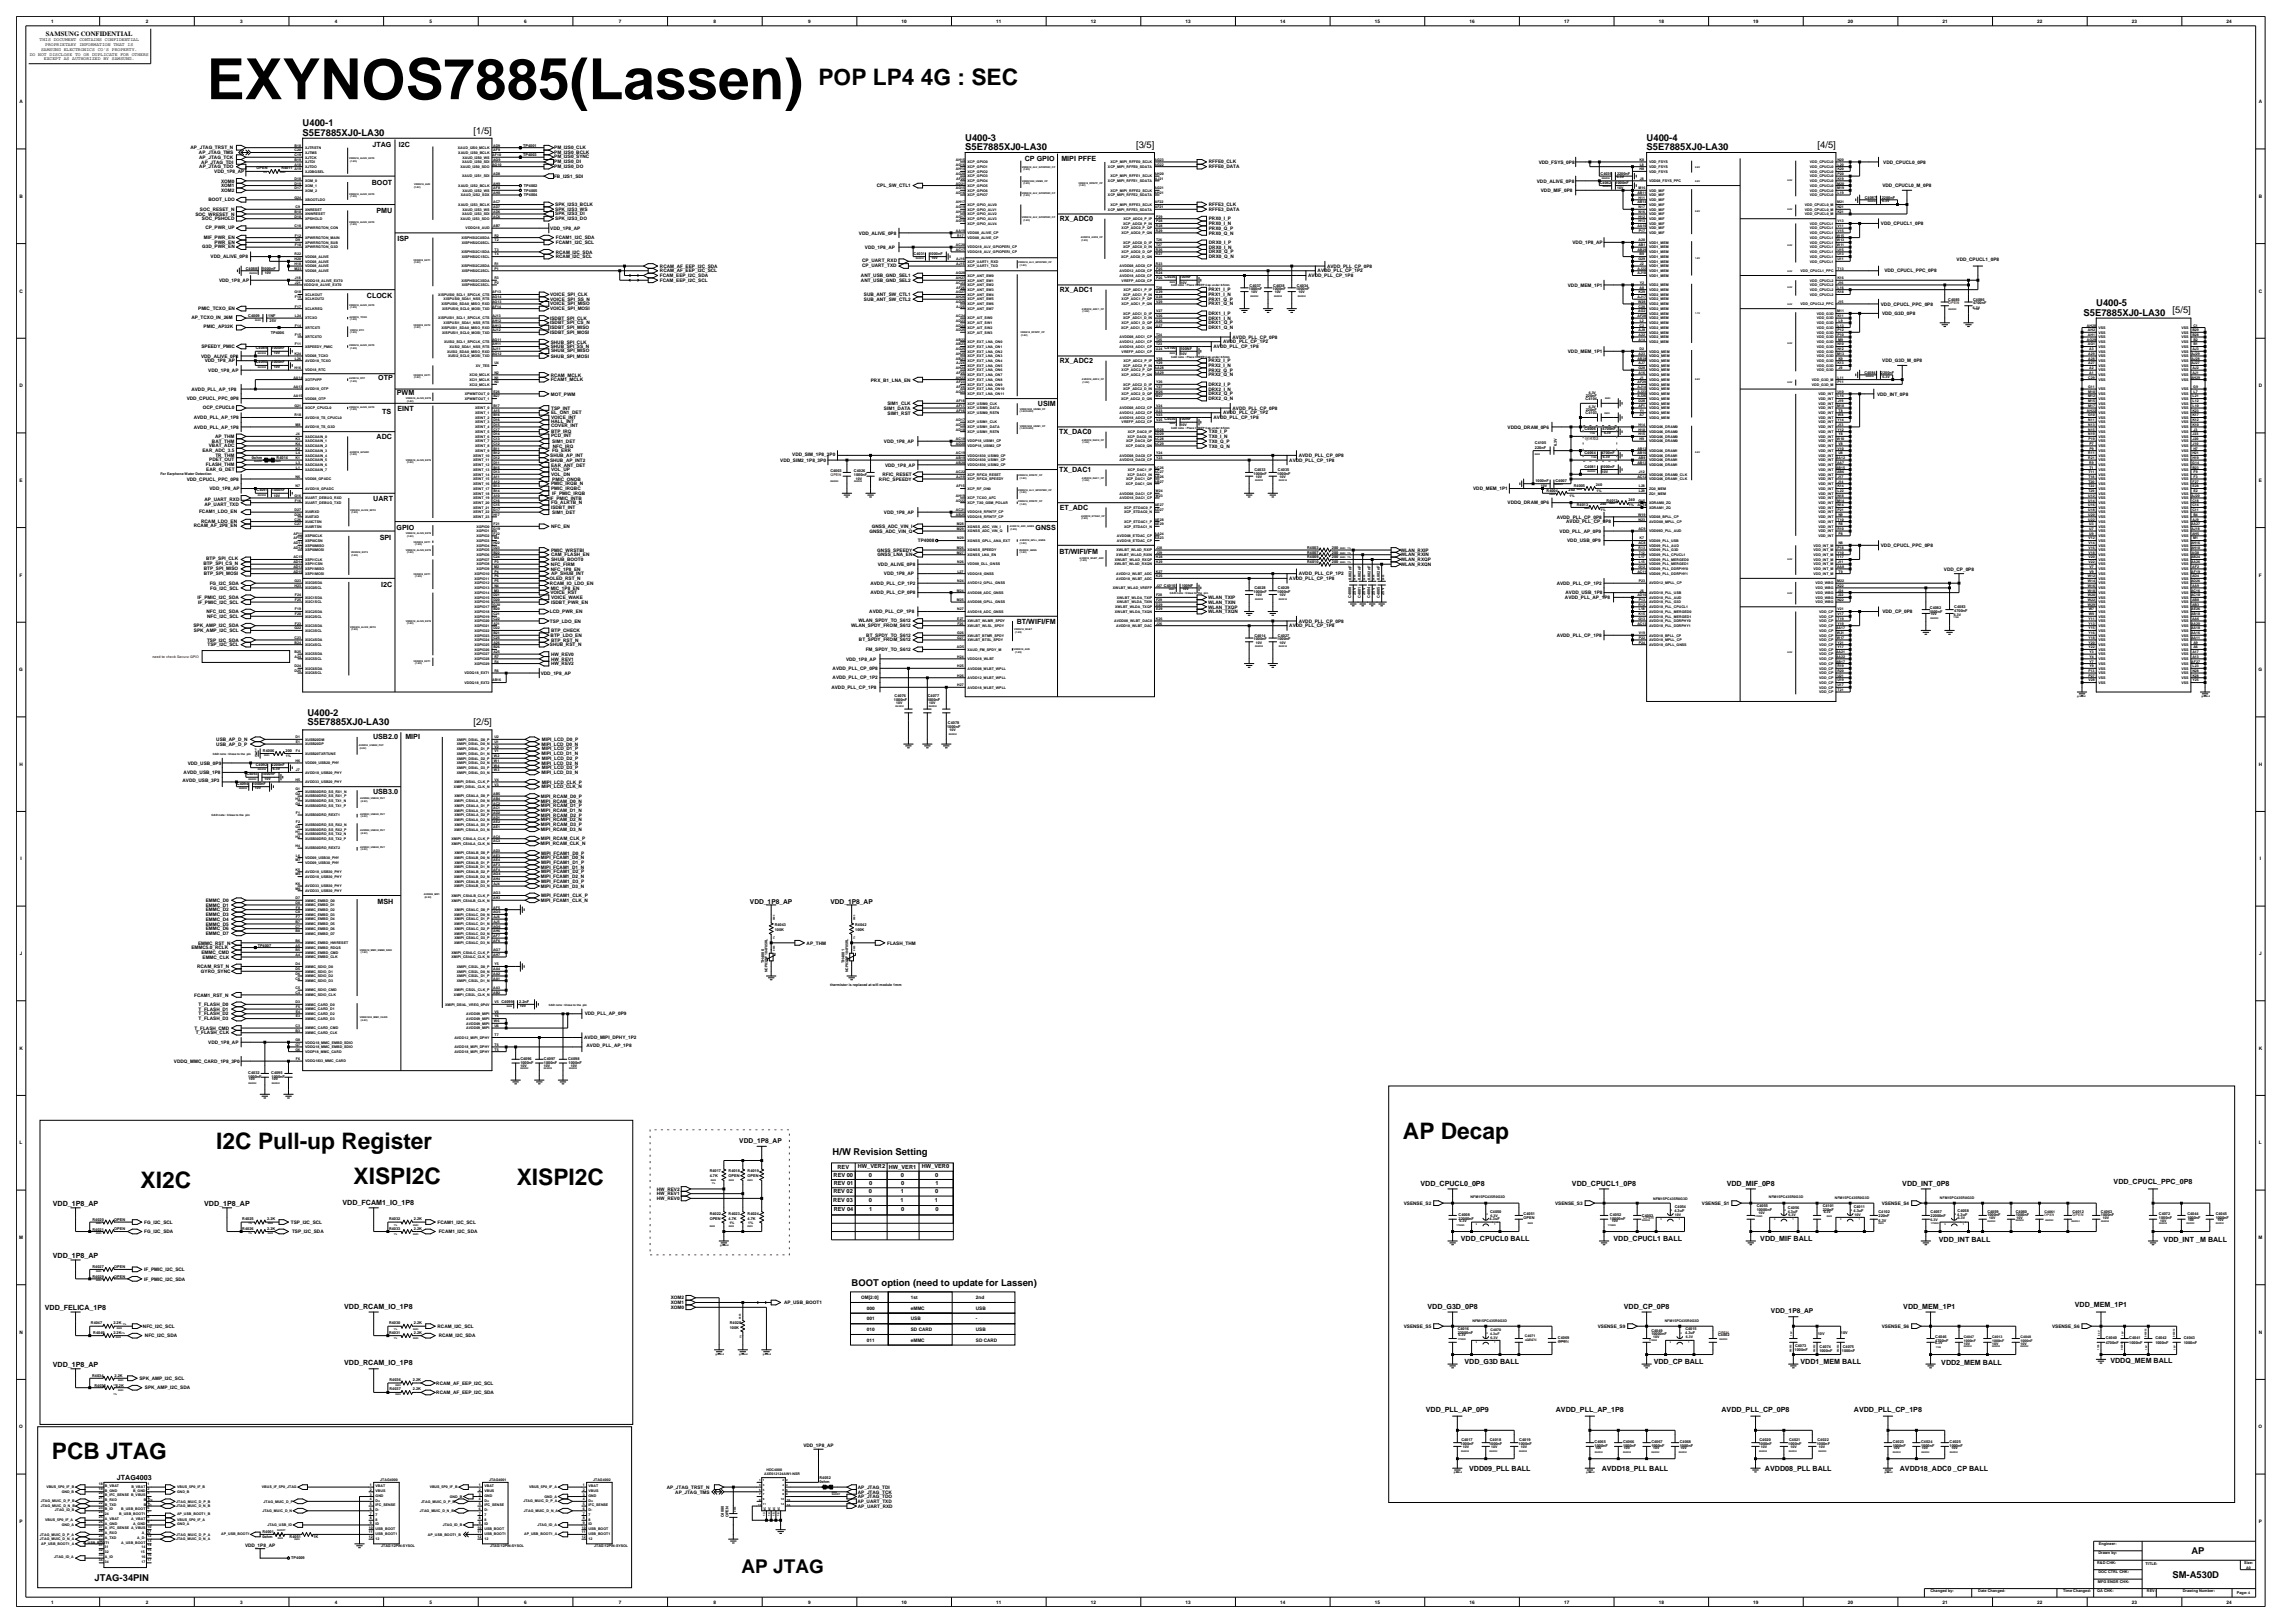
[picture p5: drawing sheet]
<svg xmlns="http://www.w3.org/2000/svg" width="420mm" height="297mm" viewBox="0 0 420 297" stroke-linecap="round" stroke-linejoin="round" font-family="sans-serif">
<defs><g id="words">
<text font-size="10.4" x="37.9" y="18.2">EXYNOS7885(Lassen)</text>
<g font-size="4.2">
<text x="149.8" y="15.6">POP LP4 4G : SEC</text>
<text x="256.8" y="208.5">AP Decap</text>
<text x="39.6" y="210.2">I2C Pull-up Register</text>
<text x="25.7" y="217.3">XI2C</text>
<text x="64.7" y="216.7">XISPI2C</text>
<text x="94.6" y="216.9">XISPI2C</text>
<text x="9.5" y="266.9">PCB JTAG</text>
</g>
<text font-size="3.5" x="135.7" y="287.9">AP JTAG</text>
<g font-size="1.7">
<text x="55.4" y="23.1">U400-1</text>
<text x="55.4" y="24.9">S5E7885XJ0-LA30</text>
<text x="86.7" y="24.4">[1/5]</text>
<text x="176.6" y="25.7">U400-3</text>
<text x="176.6" y="27.5">S5E7885XJ0-LA30</text>
<text x="207.9" y="27">[3/5]</text>
<text x="301.3" y="25.7">U400-4</text>
<text x="301.3" y="27.5">S5E7885XJ0-LA30</text>
<text x="332.6" y="27">[4/5]</text>
<text x="381.3" y="57.9">S5E7885XJ0-LA30</text>
<text x="383.6" y="56">U400-5</text>
<text x="397.6" y="57.3">[5/5]</text>
<text x="56.3" y="131">U400-2</text>
<text x="56.3" y="132.7">S5E7885XJ0-LA30</text>
<text x="86.7" y="132.7">[2/5]</text>
<text x="152.4" y="211.3">H/W Revision Setting</text>
<text x="155.9" y="235.3">BOOT option (need to update for Lassen)</text>
<text x="401.1" y="284.3">AP</text>
<text x="17.3" y="289.2">JTAG-34PIN</text>
<text x="397.6" y="288.7">SM-A530D</text>
</g>
<g font-size="1.3">
<text x="68.2" y="26.9">JTAG</text>
<text x="73" y="26.9">I2C</text>
<text x="187.6" y="29.4">CP GPIO</text>
<text x="194.2" y="29.4">MIPI PFFE</text>
<text x="68" y="33.8">BOOT</text>
<text x="68.9" y="39">PMU</text>
<text x="193.9" y="40.5">RX_ADC0</text>
<text x="72.7" y="44.2">ISP</text>
<text x="193.9" y="53.5">RX_ADC1</text>
<text x="67.1" y="54.6">CLOCK</text>
<text x="69.2" y="69.5">OTP</text>
<text x="193.9" y="66.5">RX_ADC2</text>
<text x="69.9" y="75.8">TS</text>
<text x="72.6" y="72.3">PWM</text>
<text x="72.7" y="75.1">EINT</text>
<text x="189.9" y="74.3">USIM</text>
<text x="68.9" y="80.3">ADC</text>
<text x="193.8" y="79.5">TX_DAC0</text>
<text x="193.8" y="86.4">TX_DAC1</text>
<text x="68.3" y="91.6">UART</text>
<text x="193.9" y="93.3">ET_ADC</text>
<text x="69.5" y="98.7">SPI</text>
<text x="72.6" y="97">GPIO</text>
<text x="189.5" y="97">GNSS</text>
<text x="193.9" y="101.3">BT/WIFI/FM</text>
<text x="69.8" y="107.4">I2C</text>
<text x="186.1" y="114.1">BT/WIFI/FM</text>
<text x="68.3" y="135.3">USB2.0</text>
<text x="74.2" y="135.3">MIPI</text>
<text x="68.3" y="145.3">USB3.0</text>
<text x="69.1" y="165.4">MSH</text>
<text x="9.7" y="220.6">VDD_1P8_AP</text>
<text x="37.4" y="220.6">VDD_1P8_AP</text>
<text x="62.7" y="220.4">VDD_FCAM1_IO_1P8</text>
<text x="260" y="217">VDD_CPUCL0_0P8</text>
<text x="287.7" y="217">VDD_CPUCL1_0P8</text>
<text x="316" y="217">VDD_MIF_0P8</text>
<text x="348.1" y="217">VDD_INT_0P8</text>
<text x="386.8" y="216.7">VDD_CPUCL_PPC_0P8</text>
<text x="267.4" y="227.1">VDD_CPUCL0 BALL</text>
<text x="295.3" y="227.1">VDD_CPUCL1 BALL</text>
<text x="322.1" y="227.1">VDD_MIF BALL</text>
<text x="354.8" y="227.3">VDD_INT BALL</text>
<text x="396" y="227.3">VDD_INT _M BALL</text>
<text x="9.7" y="230.1">VDD_1P8_AP</text>
<text x="8.2" y="239.7">VDD_FELICA_1P8</text>
<text x="63" y="239.5">VDD_RCAM_IO_1P8</text>
<text x="261.2" y="239.5">VDD_G3D_0P8</text>
<text x="297.2" y="239.5">VDD_CP_0P8</text>
<text x="348.3" y="239.5">VDD_MEM_1P1</text>
<text x="379.7" y="239.2">VDD_MEM_1P1</text>
<text x="9.7" y="250.1">VDD_1P8_AP</text>
<text x="63" y="249.8">VDD_RCAM_IO_1P8</text>
<text x="268" y="249.6">VDD_G3D BALL</text>
<text x="302.6" y="249.6">VDD_CP BALL</text>
<text x="329.5" y="249.6">VDD1_MEM BALL</text>
<text x="355.3" y="249.8">VDD2_MEM BALL</text>
<text x="386.2" y="249.4">VDDQ_MEM BALL</text>
<text x="260.9" y="258.3">VDD_PLL_AP_0P9</text>
<text x="284.7" y="258.3">AVDD_PLL_AP_1P8</text>
<text x="315" y="258.3">AVDD_PLL_CP_0P8</text>
<text x="339.3" y="258.3">AVDD_PLL_CP_1P8</text>
<text x="268.9" y="269.1">VDD09_PLL BALL</text>
<text x="293.1" y="269.1">AVDD18_PLL BALL</text>
<text x="323" y="269.1">AVDD08_PLL BALL</text>
<text x="347.7" y="269.1">AVDD18_ADC0 _CP BALL</text>
<text x="21.4" y="270.8">JTAG4003</text>
</g>
<g font-size="1.2">
<text x="8.4" y="6.5">SAMSUNG CONFIDENTIAL</text>
<text x="137.2" y="165.4">VDD_1P8_AP</text>
<text x="152" y="165.4">VDD_1P8_AP</text>
<text x="135.3" y="209.1">VDD_1P8_AP</text>
<text x="324.1" y="240.3">VDD_1P8_AP</text>
</g>
<g font-size="1">
<text x="152.5" y="215.3">REV 00</text>
<text x="153.3" y="213.8">REV</text>
<text x="157" y="213.8">HW_VER2</text>
<text x="159" y="215.3">0</text>
<text x="162.7" y="213.8">HW_VER1</text>
<text x="164.9" y="215.3">0</text>
<text x="168.7" y="213.8">HW_VER0</text>
<text x="171.2" y="215.3">0</text>
<text x="152.5" y="219.9">REV 03</text>
<text x="152.5" y="218.2">REV 02</text>
<text x="152.6" y="216.8">REV 01</text>
<text x="152.6" y="221.6">REV 04</text>
<text x="159" y="219.9">0</text>
<text x="159" y="218.2">0</text>
<text x="159.1" y="216.8">0</text>
<text x="159.1" y="221.6">1</text>
<text x="164.8" y="219.9">1</text>
<text x="164.8" y="218.2">1</text>
<text x="164.9" y="216.8">0</text>
<text x="164.9" y="221.6">0</text>
<text x="171.1" y="219.9">1</text>
<text x="171.1" y="218.2">0</text>
<text x="171.2" y="216.8">1</text>
<text x="171.2" y="221.6">0</text>
</g>
<g font-size=".9">
<text x="9.3" y="4.2">1</text>
<text x="26.7" y="4.2">2</text>
<text x="44" y="4.2">3</text>
<text x="61.3" y="4.2">4</text>
<text x="78.6" y="4.2">5</text>
<text x="95.9" y="4.2">6</text>
<text x="113.3" y="4.2">7</text>
<text x="130.6" y="4.2">8</text>
<text x="147.9" y="4.2">9</text>
<text x="165" y="4.2">10</text>
<text x="182.3" y="4.2">11</text>
<text x="199.6" y="4.2">12</text>
<text x="217" y="4.2">13</text>
<text x="234.3" y="4.2">14</text>
<text x="251.6" y="4.2">15</text>
<text x="268.9" y="4.2">16</text>
<text x="286.2" y="4.2">17</text>
<text x="303.6" y="4.2">18</text>
<text x="320.9" y="4.2">19</text>
<text x="338.2" y="4.2">20</text>
<text x="355.5" y="4.2">21</text>
<text x="372.8" y="4.2">22</text>
<text x="390.2" y="4.2">23</text>
<text x="407.5" y="4.2">24</text>
<text x="5.4" y="10.2">DO NOT DISCLOSE TO OR DUPLICATE FOR OTHERS</text>
<text x="7.3" y="7.6">THIS DOCUMENT CONTAINS CONFIDENTIAL</text>
<text x="7.5" y="9.3">SAMSUNG ELECTRONICS CO'S PROPERTY.</text>
<text x="8" y="11">EXCEPT AS AUTHORIZED BY SAMSUNG.</text>
<text x="8.3" y="8.4">PROPRIETARY INFORMATION THAT IS</text>
<text x="3.6" y="18.9">A</text>
<text x="413.4" y="18.9">A</text>
<text x="34.9" y="27.3">AP_JTAG_TRST_N</text>
<text x="36.4" y="28.2">AP_JTAG_TMS</text>
<text x="36.5" y="29.1">AP_JTAG_TCK</text>
<text x="36.8" y="29.9">AP_JTAG_TDI</text>
<text x="101.4" y="28.1">PM_I2S0_BCLK</text>
<text x="101.4" y="27.3">PM_I2S0_CLK</text>
<text x="101.4" y="29">PM_I2S0_SYNC</text>
<text x="101.4" y="29.9">PM_I2S0_DI</text>
<text x="221.2" y="29.9">RFFE0_CLK</text>
<text x="281.6" y="29.9">VDD_FSYS_0P8</text>
<text x="344.7" y="29.9">VDD_CPUCL0_0P8</text>
<text x="36.5" y="30.7">AP_JTAG_TDO</text>
<text x="39.2" y="31.7">VDD_1P8_AP</text>
<text x="40.5" y="33.4">XOM0</text>
<text x="40.5" y="34.3">XOM1</text>
<text x="40.5" y="35.1">XOM2</text>
<text x="101.4" y="32.5">FB_I2S1_SDI</text>
<text x="101.4" y="30.7">PM_I2S0_DO</text>
<text x="160.5" y="34.2">CPL_SW_CTL1</text>
<text x="221.2" y="30.8">RFFE0_DATA</text>
<text x="281.2" y="33.4">VDD_ALIVE_0P8</text>
<text x="282" y="35.1">VDD_MIF_0P8</text>
<text x="344.5" y="34.3">VDD_CPUCL0_M_0P8</text>
<text x="3.6" y="36.2">B</text>
<text x="35.8" y="39.5">SOC_WRESET_N</text>
<text x="36.6" y="38.6">SOC_RESET_N</text>
<text x="37" y="40.3">SOC_PSHOLD</text>
<text x="37.6" y="42">CP_PWR_UP</text>
<text x="38.2" y="36.8">BOOT_LDO</text>
<text x="101.6" y="39.4">SPK_I2S3_DI</text>
<text x="101.6" y="40.3">SPK_I2S3_DO</text>
<text x="101.6" y="38.6">SPK_I2S3_WS</text>
<text x="101.6" y="37.7">SPK_I2S3_BCLK</text>
<text x="221.2" y="38.6">RFFE3_DATA</text>
<text x="221.2" y="37.7">RFFE3_CLK</text>
<text x="221.2" y="41.2">PRX0_I_N</text>
<text x="221.2" y="40.3">PRX0_I_P</text>
<text x="344.2" y="41.2">VDD_CPUCL1_0P8</text>
<text x="413.4" y="36.2">B</text>
<text x="37" y="45.4">G3D_PWR_EN</text>
<text x="37.3" y="43.7">MIF_PWR_EN</text>
<text x="38.5" y="47.3">VDD_ALIVE_0P8</text>
<text x="39.3" y="44.6">PWR_EN</text>
<text x="100.7" y="42.1">VDD_1P8_AP</text>
<text x="101.7" y="44.7">FCAM1_I2C_SCL</text>
<text x="101.7" y="46.4">RCAM_I2C_SDA</text>
<text x="101.7" y="47.3">RCAM_I2C_SCL</text>
<text x="101.7" y="43.8">FCAM1_I2C_SDA</text>
<text x="157.2" y="42.9">VDD_ALIVE_0P8</text>
<text x="157.8" y="47.9">CP_UART_RXD</text>
<text x="158.3" y="45.5">VDD_1P8_AP</text>
<text x="221.2" y="44.7">DRX0_I_P</text>
<text x="221.2" y="45.5">DRX0_I_N</text>
<text x="221.2" y="46.4">DRX0_Q_P</text>
<text x="221.2" y="47.2">DRX0_Q_N</text>
<text x="221.2" y="42.1">PRX0_Q_P</text>
<text x="221.2" y="42.9">PRX0_Q_N</text>
<text x="287.8" y="44.7">VDD_1P8_AP</text>
<text x="358.1" y="47.7">VDD_CPUCL1_0P8</text>
<text x="3.6" y="53.5">C</text>
<text x="40.1" y="51.6">VDD_1P8_AP</text>
<text x="120.8" y="50.7">FCAM_EEP_I2C_SDA</text>
<text x="120.8" y="51.6">FCAM_EEP_I2C_SCL</text>
<text x="120.8" y="49">RCAM_AF_EEP_I2C_SDA</text>
<text x="120.8" y="49.9">RCAM_AF_EEP_I2C_SCL</text>
<text x="157.6" y="50.7">ANT_USB_GND_SEL1</text>
<text x="157.6" y="51.6">ANT_USB_GND_SEL2</text>
<text x="157.8" y="48.8">CP_UART_TXD</text>
<text x="221.2" y="53.3">PRX1_I_P</text>
<text x="239.4" y="50.7">AVDD_PLL_CP_1P8</text>
<text x="241.1" y="49.9">AVDD_PLL_CP_1P2</text>
<text x="242.9" y="49">AVDD_PLL_CP_0P8</text>
<text x="286.9" y="52.5">VDD_MEM_1P1</text>
<text x="344.9" y="49.9">VDD_CPUCL_PPC_0P8</text>
<text x="413.4" y="53.5">C</text>
<text x="35" y="58.4">AP_TCXO_IN_26M</text>
<text x="36.3" y="56.7">PMIC_TCXO_EN</text>
<text x="100.7" y="58.5">ISDBT_SPI_CLK</text>
<text x="100.7" y="59.3">ISDBT_SPI_CS_N</text>
<text x="100.7" y="54.1">VOICE_SPI_CLK</text>
<text x="100.7" y="56.8">VOICE_SPI_MOSI</text>
<text x="100.7" y="55.9">VOICE_SPI_MISO</text>
<text x="100.7" y="55">VOICE_SPI_SS_N</text>
<text x="158.1" y="54.2">SUB_ANT_SW_CTL1</text>
<text x="158.1" y="55.1">SUB_ANT_SW_CTL2</text>
<text x="221.2" y="54.2">PRX1_I_N</text>
<text x="221.2" y="55">PRX1_Q_P</text>
<text x="221.2" y="55.9">PRX1_Q_N</text>
<text x="221.2" y="57.6">DRX1_I_P</text>
<text x="221.2" y="58.5">DRX1_I_N</text>
<text x="221.2" y="59.3">DRX1_Q_P</text>
<text x="344.2" y="55.9">VDD_CPUCL_PPC_0P8</text>
<text x="344.4" y="57.7">VDD_G3D_0P8</text>
<text x="36.8" y="65.5">VDD_ALIVE_0P8</text>
<text x="36.9" y="63.7">SPEEDY_PMIC</text>
<text x="37.3" y="60.1">PMIC_AP32K</text>
<text x="100.7" y="60.2">ISDBT_SPI_MISO</text>
<text x="100.7" y="61.1">ISDBT_SPI_MOSI</text>
<text x="100.8" y="63.7">SHUB_SPI_SS_N</text>
<text x="100.8" y="62.9">SHUB_SPI_CLK</text>
<text x="100.8" y="65.5">SHUB_SPI_MOSI</text>
<text x="100.8" y="64.5">SHUB_SPI_MISO</text>
<text x="221.2" y="60.2">DRX1_Q_N</text>
<text x="222.1" y="63.7">AVDD_PLL_CP_1P8</text>
<text x="223.8" y="62.8">AVDD_PLL_CP_1P2</text>
<text x="225.5" y="62">AVDD_PLL_CP_0P8</text>
<text x="286.9" y="64.6">VDD_MEM_1P1</text>
<text x="3.6" y="70.9">D</text>
<text x="35" y="71.5">AVDD_PLL_AP_1P8</text>
<text x="37.5" y="66.3">VDD_1P8_AP</text>
<text x="38.1" y="68">VDD_1P8_AP</text>
<text x="100.8" y="69.8">FCAM1_MCLK</text>
<text x="100.8" y="68.9">RCAM_MCLK</text>
<text x="159.4" y="69.8">PRX_B1_LNA_EN</text>
<text x="221.2" y="66.3">PRX2_I_P</text>
<text x="221.2" y="67.2">PRX2_I_N</text>
<text x="221.2" y="68">PRX2_Q_P</text>
<text x="221.2" y="68.9">PRX2_Q_N</text>
<text x="221.2" y="70.6">DRX2_I_P</text>
<text x="221.2" y="71.5">DRX2_I_N</text>
<text x="344.5" y="66.3">VDD_G3D_M_0P8</text>
<text x="413.4" y="70.9">D</text>
<text x="34.2" y="73.2">VDD_CPUCL_PPC_0P8</text>
<text x="35.5" y="76.7">AVDD_PLL_AP_1P8</text>
<text x="37.1" y="74.9">OCP_CPUCL0</text>
<text x="100.8" y="72.4">MOT_PWM</text>
<text x="100.9" y="76.7">VOICE_INT</text>
<text x="100.9" y="77.4">HALL_INT</text>
<text x="100.9" y="75">TSP_INT</text>
<text x="100.9" y="75.8">EL_ON1_DET</text>
<text x="161.8" y="75">SIM1_DATA</text>
<text x="162.4" y="74.1">SIM1_CLK</text>
<text x="162.4" y="75.9">SIM1_RST</text>
<text x="221.2" y="72.4">DRX2_Q_P</text>
<text x="221.2" y="73.2">DRX2_Q_N</text>
<text x="222.1" y="76.7">AVDD_PLL_CP_1P8</text>
<text x="223.8" y="75.8">AVDD_PLL_CP_1P2</text>
<text x="225.5" y="75">AVDD_PLL_CP_0P8</text>
<text x="343.5" y="72.4">VDD_INT_0P8</text>
<text x="35.5" y="78.4">AVDD_PLL_AP_1P8</text>
<text x="37.1" y="82.7">EAR_ADC_3.5</text>
<text x="38.2" y="81.9">VBAT_ADC</text>
<text x="38.8" y="81">BAT_THM</text>
<text x="39.4" y="80.1">AP_THM</text>
<text x="39.4" y="83.6">TR_THM</text>
<text x="100.7" y="83.6">SHUB_AP_INT</text>
<text x="100.9" y="79.9">PCD_INT</text>
<text x="100.9" y="78.2">COVER_INT</text>
<text x="100.9" y="79.2">BTP_IRQ</text>
<text x="101" y="82.8">FG_ERR</text>
<text x="101.1" y="81">SIM1_DET</text>
<text x="101.2" y="81.9">NFC_IRQ</text>
<text x="145" y="83.4">VDD_SIM_1P8_3P0</text>
<text x="161.8" y="81">VDD_1P8_AP</text>
<text x="221.2" y="79.3">TX0_I_P</text>
<text x="221.2" y="80.2">TX0_I_N</text>
<text x="221.2" y="81.1">TX0_Q_P</text>
<text x="221.2" y="81.9">TX0_Q_N</text>
<text x="237.7" y="83.6">AVDD_PLL_CP_0P8</text>
<text x="275.9" y="78.4">VDDQ_DRAM_0P6</text>
<text x="3.6" y="88.2">E</text>
<text x="34.2" y="88">VDD_CPUCL_PPC_0P8</text>
<text x="37.7" y="85.3">FLASH_THM</text>
<text x="37.7" y="86.2">EAR_G_DET</text>
<text x="38.3" y="84.4">PDET_OUT</text>
<text x="38.3" y="89.7">VDD_1P8_AP</text>
<text x="100.7" y="84.5">SHUB_AP_INT2</text>
<text x="100.9" y="85.4">EAR_ANT_DET</text>
<text x="100.9" y="89.7">PMIC_IRQBC</text>
<text x="100.9" y="88.8">PMIC_IRQB_N</text>
<text x="100.9" y="86.2">VOL_UP</text>
<text x="100.9" y="87.1">VOL_DN</text>
<text x="101.1" y="88">PMIC_ONOB</text>
<text x="142.8" y="84.5">VDD_SIM2_1P8_3P0</text>
<text x="160.9" y="88">RFIC_SPEEDY</text>
<text x="161.5" y="87.1">RFIC_RESET</text>
<text x="162" y="85.4">VDD_1P8_AP</text>
<text x="236" y="84.5">AVDD_PLL_CP_1P8</text>
<text x="269.6" y="89.7">VDD_MEM_1P1</text>
<text x="413.4" y="88.2">E</text>
<text x="36.4" y="93.9">FCAM1_LDO_EN</text>
<text x="36.8" y="95.6">RCAM_LDO_EN</text>
<text x="37.4" y="92.5">AP_UART_TXD</text>
<text x="37.4" y="91.6">AP_UART_RXD</text>
<text x="100.6" y="91.4">IF_PMIC_INTB</text>
<text x="100.9" y="93.2">ISDBT_INT</text>
<text x="100.9" y="92.3">FG_ALRTB_N</text>
<text x="101.1" y="94">SIM1_DET</text>
<text x="101.1" y="90.6">IF_PMIC_IRQB</text>
<text x="161.8" y="94">VDD_1P8_AP</text>
<text x="275.9" y="92.3">VDDQ_DRAM_0P6</text>
<text x="284.9" y="94.9">AVDD_PLL_CP_0P8</text>
<text x="286.6" y="95.8">AVDD_PLL_CP_0P8</text>
<text x="35.5" y="96.5">RCAM_AF_2P8_EN</text>
<text x="100.9" y="101.8">CAM_FLASH_EN</text>
<text x="100.9" y="101">PMIC_WRSTBI</text>
<text x="100.9" y="96.6">NFC_EN</text>
<text x="159.1" y="97.5">GNSS_ADC_VIN_Q</text>
<text x="159.5" y="96.6">GNSS_ADC_VIN_I</text>
<text x="160.6" y="100.9">GNSS_SPEEDY</text>
<text x="160.6" y="101.8">GNSS_LNA_EN</text>
<text x="168" y="99.2">TP4008</text>
<text x="256.4" y="101">WLAN_RXIP</text>
<text x="256.4" y="101.8">WLAN_RXIN</text>
<text x="285.4" y="97.5">VDD_PLL_AP_0P9</text>
<text x="286.8" y="99.2">VDD_USB_0P9</text>
<text x="344.2" y="100.1">VDD_CPUCL_PPC_0P8</text>
<text x="3.6" y="105.5">F</text>
<text x="37.2" y="103.4">BTP_SPI_CS_N</text>
<text x="37.3" y="105.2">BTP_SPI_MOSI</text>
<text x="37.3" y="104.3">BTP_SPI_MISO</text>
<text x="37.7" y="102.6">BTP_SPI_CLK</text>
<text x="38.4" y="107">FG_I2C_SDA</text>
<text x="38.5" y="107.9">FG_I2C_SCL</text>
<text x="100.6" y="106.1">OLED_RST_N</text>
<text x="100.6" y="107">RCAM_IO_LDO_EN</text>
<text x="100.8" y="107.9">MIC_1P8_EN</text>
<text x="100.8" y="104.4">NFC_1P8_EN</text>
<text x="100.8" y="103.6">NFC_FIRM</text>
<text x="100.9" y="105.3">AP_SHUB_INT</text>
<text x="100.9" y="102.7">SHUB_BOOT0</text>
<text x="159.3" y="107">AVDD_PLL_CP_1P2</text>
<text x="160.6" y="103.6">VDD_ALIVE_0P8</text>
<text x="161.8" y="105.3">VDD_1P8_AP</text>
<text x="236" y="106.1">AVDD_PLL_CP_1P8</text>
<text x="237.7" y="105.3">AVDD_PLL_CP_1P2</text>
<text x="256.4" y="102.7">WLAN_RXQP</text>
<text x="256.4" y="103.6">WLAN_RXQN</text>
<text x="284.9" y="107">AVDD_PLL_CP_1P2</text>
<text x="355.7" y="104.4">VDD_CP_0P8</text>
<text x="413.4" y="105.5">F</text>
<text x="36.2" y="109.6">IF_PMIC_I2C_SDA</text>
<text x="36.3" y="110.5">IF_PMIC_I2C_SCL</text>
<text x="37.8" y="112.2">NFC_I2C_SDA</text>
<text x="37.9" y="113.1">NFC_I2C_SCL</text>
<text x="100.6" y="112.2">LCD_PWR_EN</text>
<text x="100.6" y="114">TSP_LDO_EN</text>
<text x="100.7" y="108.8">VOICE_RST</text>
<text x="100.9" y="110.5">ISDBT_PWR_EN</text>
<text x="100.9" y="109.6">VOICE_WAKE</text>
<text x="157.1" y="113.9">WLAN_SPDY_TO_S612</text>
<text x="159.1" y="112.2">AVDD_PLL_CP_1P8</text>
<text x="159.3" y="108.8">AVDD_PLL_CP_0P8</text>
<text x="221.1" y="109.6">WLAN_TXIP</text>
<text x="221.1" y="110.5">WLAN_TXIN</text>
<text x="221.1" y="111.3">WLAN_TXQP</text>
<text x="221.1" y="112.2">WLAN_TXQN</text>
<text x="237.7" y="113.9">AVDD_PLL_CP_0P8</text>
<text x="286.4" y="109.6">AVDD_PLL_AP_1P8</text>
<text x="286.5" y="108.8">AVDD_USB_1P8</text>
<text x="344.5" y="112.2">VDD_CP_0P8</text>
<text x="35.4" y="114.8">SPK_AMP_I2C_SDA</text>
<text x="35.5" y="115.7">SPK_AMP_I2C_SCL</text>
<text x="37.9" y="117.4">TSP_I2C_SDA</text>
<text x="38" y="118.3">TSP_I2C_SCL</text>
<text x="100.6" y="118.3">SHUB_RST_N</text>
<text x="100.8" y="116.6">BTP_LDO_EN</text>
<text x="100.9" y="117.4">BTP_RST_N</text>
<text x="100.9" y="115.7">BTP_CHECK</text>
<text x="155.8" y="114.8">WLAN_SPDY_FROM_S612</text>
<text x="157.2" y="117.4">BT_SPDY_FROM_S612</text>
<text x="158.4" y="119.1">FM_SPDY_TO_S612</text>
<text x="158.5" y="116.5">BT_SPDY_TO_S612</text>
<text x="236" y="114.8">AVDD_PLL_CP_1P8</text>
<text x="284.9" y="116.6">AVDD_PLL_CP_1P8</text>
<text x="3.5" y="122.8">G</text>
<text x="99" y="123.5">VDD_1P8_AP</text>
<text x="100.9" y="120.9">HW_REV1</text>
<text x="100.9" y="121.7">HW_REV2</text>
<text x="100.9" y="120">HW_REV0</text>
<text x="152.4" y="124.3">AVDD_PLL_CP_1P2</text>
<text x="152.4" y="122.6">AVDD_PLL_CP_0P8</text>
<text x="154.8" y="120.9">VDD_1P8_AP</text>
<text x="413.3" y="122.8">G</text>
<text x="152.2" y="126.1">AVDD_PLL_CP_1P8</text>
<text x="39.6" y="135.6">USB_AP_D_N</text>
<text x="39.6" y="136.5">USB_AP_D_P</text>
<text x="99.1" y="136.5">MIPI_LCD_D0_N</text>
<text x="99.2" y="137.3">MIPI_LCD_D1_P</text>
<text x="99.2" y="135.6">MIPI_LCD_D0_P</text>
<text x="3.6" y="140.2">H</text>
<text x="33.4" y="143.2">AVDD_USB_3P3</text>
<text x="33.6" y="141.7">AVDD_USB_1P8</text>
<text x="34.4" y="139.9">VDD_USB_0P9</text>
<text x="99.1" y="141.7">MIPI_LCD_D3_N</text>
<text x="99.1" y="139.9">MIPI_LCD_D2_N</text>
<text x="99.1" y="138.2">MIPI_LCD_D1_N</text>
<text x="99.1" y="143.4">MIPI_LCD_CLK_P</text>
<text x="99.2" y="139.1">MIPI_LCD_D2_P</text>
<text x="99.2" y="140.8">MIPI_LCD_D3_P</text>
<text x="413.4" y="140.2">H</text>
<text x="98.9" y="146.9">MIPI_RCAM_D0_N</text>
<text x="98.9" y="148.6">MIPI_RCAM_D1_N</text>
<text x="99" y="149.4">MIPI_RCAM_D2_P</text>
<text x="99" y="146">MIPI_RCAM_D0_P</text>
<text x="99" y="147.7">MIPI_RCAM_D1_P</text>
<text x="99.1" y="144.3">MIPI_LCD_CLK_N</text>
<text x="98.9" y="154.7">MIPI_RCAM_CLK_N</text>
<text x="98.9" y="152.1">MIPI_RCAM_D3_N</text>
<text x="98.9" y="150.3">MIPI_RCAM_D2_N</text>
<text x="99" y="153.8">MIPI_RCAM_CLK_P</text>
<text x="99" y="151.2">MIPI_RCAM_D3_P</text>
<text x="3.7" y="157.5">I</text>
<text x="99" y="159">MIPI_FCAM1_D1_N</text>
<text x="99" y="160.7">MIPI_FCAM1_D2_N</text>
<text x="99" y="157.2">MIPI_FCAM1_D0_N</text>
<text x="99.1" y="158.1">MIPI_FCAM1_D1_P</text>
<text x="99.1" y="156.4">MIPI_FCAM1_D0_P</text>
<text x="99.1" y="161.6">MIPI_FCAM1_D3_P</text>
<text x="99.1" y="159.8">MIPI_FCAM1_D2_P</text>
<text x="413.5" y="157.5">I</text>
<text x="37.6" y="166.8">EMMC_D2</text>
<text x="37.6" y="165.9">EMMC_D1</text>
<text x="37.6" y="165">EMMC_D0</text>
<text x="37.6" y="167.6">EMMC_D3</text>
<text x="99" y="165">MIPI_FCAM1_CLK_N</text>
<text x="99" y="162.4">MIPI_FCAM1_D3_N</text>
<text x="99" y="164.2">MIPI_FCAM1_CLK_P</text>
<text x="35" y="173.7">EMMC5.0_RCLK</text>
<text x="36.2" y="172.8">EMMC_RST_N</text>
<text x="37.6" y="168.5">EMMC_D4</text>
<text x="37.6" y="169.4">EMMC_D5</text>
<text x="37.6" y="170.2">EMMC_D6</text>
<text x="37.6" y="171.1">EMMC_D7</text>
<text x="147.6" y="172.8">AP_THM</text>
<text x="162.3" y="172.8">FLASH_THM</text>
<text x="3.6" y="174.8">J</text>
<text x="36.1" y="177.1">RCAM_RST_N</text>
<text x="36.8" y="178">GYRO_SYNC</text>
<text x="36.9" y="174.6">EMMC_CMD</text>
<text x="37.1" y="175.4">EMMC_CLK</text>
<text x="413.4" y="174.8">J</text>
<text x="35.5" y="182.5">FCAM1_RST_N</text>
<text x="36.3" y="185">T_FLASH_D1</text>
<text x="36.3" y="185.8">T_FLASH_D2</text>
<text x="36.3" y="184.1">T_FLASH_D0</text>
<text x="107" y="185.8">VDD_PLL_AP_0P9</text>
<text x="35.6" y="188.4">T_FLASH_CMD</text>
<text x="35.8" y="189.3">T_FLASH_CLK</text>
<text x="36.3" y="186.7">T_FLASH_D3</text>
<text x="38.1" y="191">VDD_1P8_AP</text>
<text x="106.9" y="190.2">AVDD_MIPI_DPHY_1P2</text>
<text x="107.3" y="191.7">AVDD_PLL_AP_1P8</text>
<text x="3.6" y="192.1">K</text>
<text x="31.8" y="194.5">VDDQ_MMC_CARD_1P8_3P0</text>
<text x="413.4" y="192.1">K</text>
<text x="3.6" y="209.4">L</text>
<text x="413.4" y="209.4">L</text>
<text x="120.2" y="219.6">HW_REV0</text>
<text x="120.2" y="218.7">HW_REV1</text>
<text x="120.2" y="217.9">HW_REV2</text>
<text x="256.9" y="220.5">VSENSE_S2</text>
<text x="284.6" y="220.5">VSENSE_S3</text>
<text x="311.5" y="220.5">VSENSE_S1</text>
<text x="344.4" y="220.5">VSENSE_S4</text>
<text x="3.5" y="226.7">M</text>
<text x="26.4" y="225.7">FG_I2C_SDA</text>
<text x="26.4" y="223.9">FG_I2C_SCL</text>
<text x="53.2" y="223.9">TSP_I2C_SCL</text>
<text x="53.4" y="225.7">TSP_I2C_SDA</text>
<text x="80.1" y="223.9">FCAM1_I2C_SCL</text>
<text x="80.3" y="225.7">FCAM1_I2C_SDA</text>
<text x="413.3" y="226.7">M</text>
<text x="26.4" y="232.6">IF_PMIC_I2C_SCL</text>
<text x="26.4" y="234.3">IF_PMIC_I2C_SDA</text>
<text x="122.8" y="237.8">XOM2</text>
<text x="122.8" y="238.6">XOM1</text>
<text x="122.8" y="239.5">XOM0</text>
<text x="143.5" y="238.6">AP_USB_BOOT1</text>
<text x="157.6" y="237.7">OM[2:0]</text>
<text x="158.7" y="239.6">000</text>
<text x="166.7" y="239.6">eMMC</text>
<text x="166.7" y="237.7">1st</text>
<text x="178.6" y="237.7">2nd</text>
<text x="178.6" y="239.6">USB</text>
<text x="3.6" y="244.1">N</text>
<text x="26.2" y="243">NFC_I2C_SCL</text>
<text x="26.5" y="244.7">NFC_I2C_SDA</text>
<text x="80.1" y="243">RCAM_I2C_SCL</text>
<text x="80.3" y="244.7">RCAM_I2C_SDA</text>
<text x="158.7" y="241.6">001</text>
<text x="158.7" y="245.5">011</text>
<text x="158.7" y="243.5">010</text>
<text x="166.7" y="245.5">eMMC</text>
<text x="166.7" y="241.6">USB</text>
<text x="166.7" y="243.5">SD CARD</text>
<text x="178.6" y="243.5">USB</text>
<text x="178.6" y="241.6">-</text>
<text x="178.6" y="245.5">SD CARD</text>
<text x="256.9" y="243">VSENSE_S5</text>
<text x="292.4" y="243">VSENSE_S9</text>
<text x="344.4" y="243">VSENSE_S6</text>
<text x="375.6" y="243">VSENSE_S6</text>
<text x="413.4" y="244.1">N</text>
<text x="25.5" y="252.5">SPK_AMP_I2C_SCL</text>
<text x="26.5" y="254.2">SPK_AMP_I2C_SDA</text>
<text x="79.9" y="255.1">RCAM_AF_EEP_I2C_SDA</text>
<text x="79.9" y="253.4">RCAM_AF_EEP_I2C_SCL</text>
<text x="3.5" y="261.4">O</text>
<text x="413.3" y="261.4">O</text>
<text x="147" y="264.9">VDD_1P8_AP</text>
<text x="122" y="272.4">AP_JTAG_TRST_N</text>
<text x="123.6" y="273.3">AP_JTAG_TMS</text>
<text x="156.9" y="275">AP_UART_TXD</text>
<text x="157" y="275.9">AP_UART_RXD</text>
<text x="157" y="273.3">AP_JTAG_TCK</text>
<text x="157" y="274.2">AP_JTAG_TDO</text>
<text x="157" y="272.4">AP_JTAG_TDI</text>
<text x="3.6" y="278.7">P</text>
<text x="413.4" y="278.7">P</text>
<text x="44.8" y="283">VDD_1P8_AP</text>
<text x="9.3" y="293.4">1</text>
<text x="26.7" y="293.4">2</text>
<text x="44" y="293.4">3</text>
<text x="61.3" y="293.4">4</text>
<text x="78.6" y="293.4">5</text>
<text x="95.9" y="293.4">6</text>
<text x="113.3" y="293.4">7</text>
<text x="130.6" y="293.4">8</text>
<text x="147.9" y="293.4">9</text>
<text x="165" y="293.4">10</text>
<text x="182.3" y="293.4">11</text>
<text x="199.6" y="293.4">12</text>
<text x="217" y="293.4">13</text>
<text x="234.3" y="293.4">14</text>
<text x="251.6" y="293.4">15</text>
<text x="268.9" y="293.4">16</text>
<text x="286.2" y="293.4">17</text>
<text x="303.6" y="293.4">18</text>
<text x="320.9" y="293.4">19</text>
<text x="338.2" y="293.4">20</text>
<text x="355.5" y="293.4">21</text>
<text x="372.8" y="293.4">22</text>
<text x="390.2" y="293.4">23</text>
<text x="407.5" y="293.4">24</text>
</g>
<text font-size=".9" fill="#f00" x="290" y="80.5">@R03</text>
<g font-size=".7">
<text x="53.9" y="28.6">C19</text>
<text x="53.9" y="27.7">C20</text>
<text x="53.9" y="29.4">B19</text>
<text x="53.9" y="26.8">B18</text>
<text x="55.8" y="29">XJTCK</text>
<text x="55.8" y="28.1">XJTMS</text>
<text x="55.8" y="29.9">XJTDI</text>
<text x="55.8" y="27.3">XJTRSTN</text>
<text x="83.8" y="27.3">XAUD_I2S0_MCLK</text>
<text x="83.9" y="28.1">XAUD_I2S0_BCLK</text>
<text x="84.6" y="29.9">XAUD_I2S0_SDI</text>
<text x="84.6" y="29">XAUD_I2S0_WS</text>
<text x="90.1" y="28.6">AF10</text>
<text x="90.2" y="29.4">AG9</text>
<text x="90.2" y="26.8">AD9</text>
<text x="90.3" y="27.7">AF9</text>
<text x="95.8" y="26.9">TP4001</text>
<text x="95.8" y="28.6">TP4003</text>
<text x="174.9" y="29.4">AH15</text>
<text x="177.1" y="29.9">XCP_GPIO0</text>
<text x="203.2" y="29.9">XCP_MIPI_RFFE0_SCLK</text>
<text x="211.3" y="29.4">AG23</text>
<text x="300.1" y="29.4">K8</text>
<text x="301.8" y="29.9">VDD_FSYS</text>
<text x="331.2" y="29.9">VDD_CPUCL0</text>
<text x="336.3" y="29.4">N20</text>
<text x="47" y="31">OPEN</text>
<text x="51.5" y="31">R4011 A19</text>
<text x="53.9" y="32.9">D18</text>
<text x="53.9" y="33.8">D19</text>
<text x="53.9" y="34.6">D17</text>
<text x="53.9" y="30.3">A18</text>
<text x="55.8" y="33.3">XOM_0</text>
<text x="55.8" y="34.2">XOM_1</text>
<text x="55.8" y="35.1">XOM_2</text>
<text x="55.8" y="30.7">XJTDO</text>
<text x="55.8" y="31.6">XJDBGSEL</text>
<text x="83.9" y="34.2">XAUD_I2S2_BCLK</text>
<text x="84.3" y="30.7">XAUD_I2S0_SDO</text>
<text x="84.3" y="35.9">XAUD_I2S2_SDX</text>
<text x="84.6" y="32.5">XAUD_I2S1_SDI</text>
<text x="84.6" y="35.1">XAUD_I2S2_WS</text>
<text x="90" y="30.3">AG10</text>
<text x="90.2" y="35.5">AH8</text>
<text x="90.2" y="33.8">AH9</text>
<text x="90.2" y="32">AD8</text>
<text x="90.3" y="34.6">AF8</text>
<text x="95.9" y="35.1">TP4005</text>
<text x="95.9" y="35.9">TP4004</text>
<text x="95.9" y="34.2">TP4002</text>
<text x="174.9" y="32">AG20</text>
<text x="174.9" y="34.6">AG15</text>
<text x="174.9" y="30.3">AG16</text>
<text x="174.9" y="31.2">AH14</text>
<text x="174.9" y="35.5">AD16</text>
<text x="174.9" y="33.8">AD21</text>
<text x="175" y="32.9">AF20</text>
<text x="177.1" y="31.6">XCP_GPIO2</text>
<text x="177.1" y="32.5">XCP_GPIO3</text>
<text x="177.1" y="35.1">XCP_GPIO6</text>
<text x="177.1" y="30.7">XCP_GPIO1</text>
<text x="177.1" y="33.3">XCP_GPIO4</text>
<text x="177.1" y="35.9">XCP_GPIO7</text>
<text x="177.1" y="34.2">XCP_GPIO5</text>
<text x="202.8" y="33.3">XCP_MIPI_RFFE1_SDATA</text>
<text x="202.8" y="35.9">XCP_MIPI_RFFE2_SDATA</text>
<text x="202.8" y="30.7">XCP_MIPI_RFFE0_SDATA</text>
<text x="203.2" y="32.5">XCP_MIPI_RFFE1_SCLK</text>
<text x="203.2" y="35.1">XCP_MIPI_RFFE2_SCLK</text>
<text x="211.3" y="34.6">AG21</text>
<text x="211.3" y="30.3">AG22</text>
<text x="211.3" y="32">AH20</text>
<text x="211.3" y="35.5">AH21</text>
<text x="211.4" y="32.9">AJ21</text>
<text x="292.8" y="33.6">C4062</text>
<text x="292.9" y="32">C4039</text>
<text x="295.7" y="33.6">1000nF</text>
<text x="295.9" y="32.7">6.3V</text>
<text x="295.9" y="32">2200nF</text>
<text x="295.9" y="34.6">10V</text>
<text x="299.6" y="35.5">AB11</text>
<text x="299.8" y="34.6">M16</text>
<text x="300.1" y="31.2">H8</text>
<text x="300.1" y="30.3">L8</text>
<text x="300.1" y="32.9">J8</text>
<text x="301.8" y="30.7">VDD_FSYS</text>
<text x="301.8" y="35.1">VDD_MIF</text>
<text x="301.8" y="33.3">VDD08_FSYS_PPC</text>
<text x="301.8" y="31.6">VDD_FSYS</text>
<text x="301.8" y="35.9">VDD_MIF</text>
<text x="331.2" y="32.5">VDD_CPUCL0</text>
<text x="331.2" y="35.1">VDD_CPUCL0</text>
<text x="331.2" y="34.2">VDD_CPUCL0</text>
<text x="331.2" y="35.9">VDD_CPUCL0</text>
<text x="331.2" y="30.7">VDD_CPUCL0</text>
<text x="331.2" y="33.3">VDD_CPUCL0</text>
<text x="331.2" y="31.6">VDD_CPUCL0</text>
<text x="336.2" y="34.6">M19</text>
<text x="336.2" y="33.8">M20</text>
<text x="336.3" y="32.9">K19</text>
<text x="336.3" y="31.2">K20</text>
<text x="336.3" y="32">P20</text>
<text x="336.3" y="35.5">L19</text>
<text x="336.3" y="30.3">L20</text>
<text x="53.9" y="36.4">G24</text>
<text x="53.9" y="39.8">D10</text>
<text x="53.9" y="41.6">C10</text>
<text x="53.9" y="39">B10</text>
<text x="54.1" y="38.1">C9</text>
<text x="55.8" y="36.8">XBOOTLDO</text>
<text x="55.8" y="40.3">XPSHOLD</text>
<text x="55.8" y="38.5">XNRESET</text>
<text x="55.8" y="42">XPWRRGTON_CON</text>
<text x="55.8" y="39.4">XNWRESET</text>
<text x="83.9" y="37.7">XAUD_I2S3_BCLK</text>
<text x="84.3" y="40.3">XAUD_I2S3_SDO</text>
<text x="84.6" y="39.4">XAUD_I2S3_SDI</text>
<text x="84.6" y="38.5">XAUD_I2S3_WS</text>
<text x="85.2" y="42">VDDQ18_AUD</text>
<text x="90.2" y="37.2">AC7</text>
<text x="90.2" y="39">AD6</text>
<text x="90.2" y="38.1">AD7</text>
<text x="90.2" y="41.6">AB7</text>
<text x="90.2" y="39.8">AC6</text>
<text x="174.9" y="40.7">AG18</text>
<text x="174.9" y="38.1">AG19</text>
<text x="174.9" y="39.8">AG17</text>
<text x="174.9" y="37.2">AH17</text>
<text x="174.9" y="39">AH18</text>
<text x="177.1" y="37.7">XCP_GPIO_ALV0</text>
<text x="177.1" y="39.4">XCP_GPIO_ALV2</text>
<text x="177.1" y="38.5">XCP_GPIO_ALV1</text>
<text x="177.1" y="40.3">XCP_GPIO_ALV3</text>
<text x="177.1" y="41.1">XCP_GPIO_ALV4</text>
<text x="202.8" y="38.5">XCP_MIPI_RFFE3_SDATA</text>
<text x="203.2" y="37.7">XCP_MIPI_RFFE3_SCLK</text>
<text x="205.3" y="42">XCP_ADC0_P_QP</text>
<text x="205.6" y="41.1">XCP_ADC0_P_IN</text>
<text x="205.6" y="40.3">XCP_ADC0_P_IP</text>
<text x="211.3" y="37.2">AF22</text>
<text x="211.3" y="38.1">AF21</text>
<text x="211.5" y="41.6">R28</text>
<text x="211.6" y="39.8">P29</text>
<text x="211.6" y="40.7">P28</text>
<text x="299.6" y="37.2">AB14</text>
<text x="299.6" y="41.6">AA10</text>
<text x="299.9" y="39">N16</text>
<text x="299.9" y="38.1">N17</text>
<text x="299.9" y="36.4">H11</text>
<text x="299.9" y="39.8">H12</text>
<text x="299.9" y="40.7">H13</text>
<text x="301.8" y="39.4">VDD_MIF</text>
<text x="301.8" y="38.5">VDD_MIF</text>
<text x="301.8" y="36.8">VDD_MIF</text>
<text x="301.8" y="40.3">VDD_MIF</text>
<text x="301.8" y="41.1">VDD_MIF</text>
<text x="301.8" y="37.7">VDD_MIF</text>
<text x="301.8" y="42">VDD_MIF</text>
<text x="330.3" y="38.5">VDD_CPUCL0_M</text>
<text x="330.3" y="37.7">VDD_CPUCL0_M</text>
<text x="330.3" y="39.4">VDD_CPUCL0_M</text>
<text x="331.2" y="42">VDD_CPUCL1</text>
<text x="331.2" y="41.1">VDD_CPUCL1</text>
<text x="336.2" y="37.2">M21</text>
<text x="336.3" y="38.1">N21</text>
<text x="336.3" y="39">K21</text>
<text x="336.3" y="41.6">V11</text>
<text x="336.3" y="40.7">V13</text>
<text x="341.3" y="36.3">C4087</text>
<text x="344.4" y="36.3">2200nF</text>
<text x="344.4" y="37">6.3V</text>
<text x="53.9" y="46.7">R22</text>
<text x="53.9" y="47.6">H20</text>
<text x="54" y="45">F10</text>
<text x="54" y="43.3">F12</text>
<text x="54.1" y="44.2">D9</text>
<text x="55.8" y="47.2">VDD08_ALIVE</text>
<text x="55.8" y="44.6">XPWRRGTON_SUB</text>
<text x="55.8" y="45.5">XPWRRGTON_G3D</text>
<text x="55.8" y="43.7">XPWRRGTON_MAIN</text>
<text x="84.5" y="46.3">XISPHSI2C1SDA</text>
<text x="84.5" y="43.7">XISPHSI2C0SDA</text>
<text x="84.5" y="44.6">XISPHSI2C0SCL</text>
<text x="84.5" y="47.2">XISPHSI2C1SCL</text>
<text x="90.5" y="43.3">R2</text>
<text x="90.5" y="44.2">T2</text>
<text x="90.5" y="45.9">T3</text>
<text x="90.5" y="46.7">T4</text>
<text x="167.2" y="46.6">C4031</text>
<text x="170.1" y="46.6">1000nF</text>
<text x="170.5" y="47.4">10V</text>
<text x="174.9" y="45">AC20</text>
<text x="174.9" y="45.9">AC17</text>
<text x="174.9" y="42.4">AA19</text>
<text x="175" y="47.6">AJ16</text>
<text x="175.2" y="43.3">R17</text>
<text x="177.1" y="43.7">VDD08_ALIVE_CP</text>
<text x="177.1" y="46.3">VDDQ18_ALV_GPIOPERI_CP</text>
<text x="177.1" y="45.5">VDDQ18_ALV_GPIOPERI_CP</text>
<text x="177.1" y="42.8">VDD08_ALIVE_CP</text>
<text x="205.2" y="47.2">XCP_ADC0_D_QN</text>
<text x="205.2" y="46.3">XCP_ADC0_D_QP</text>
<text x="205.2" y="42.8">XCP_ADC0_P_QN</text>
<text x="205.5" y="45.5">XCP_ADC0_D_IN</text>
<text x="205.6" y="44.6">XCP_ADC0_D_IP</text>
<text x="211.5" y="45.9">R26</text>
<text x="211.5" y="46.7">R27</text>
<text x="211.5" y="42.4">R29</text>
<text x="211.6" y="44.2">T26</text>
<text x="211.6" y="45">T27</text>
<text x="299.6" y="45.9">AB29</text>
<text x="299.8" y="45">AB1</text>
<text x="299.9" y="47.6">G29</text>
<text x="299.9" y="44.2">A20</text>
<text x="299.9" y="42.4">P17</text>
<text x="300.1" y="46.7">B9</text>
<text x="301.8" y="42.8">VDD_MIF</text>
<text x="301.8" y="47.2">VDD1_MEM</text>
<text x="301.8" y="46.3">VDD1_MEM</text>
<text x="301.8" y="45.5">VDD1_MEM</text>
<text x="301.8" y="44.6">VDD1_MEM</text>
<text x="331.2" y="45.5">VDD_CPUCL1</text>
<text x="331.2" y="44.6">VDD_CPUCL1</text>
<text x="331.2" y="43.7">VDD_CPUCL1</text>
<text x="331.2" y="42.8">VDD_CPUCL1</text>
<text x="331.2" y="47.2">VDD_CPUCL1</text>
<text x="331.2" y="46.3">VDD_CPUCL1</text>
<text x="336.2" y="45">W11</text>
<text x="336.2" y="44.2">W13</text>
<text x="336.2" y="43.3">W15</text>
<text x="336.3" y="47.6">U11</text>
<text x="336.3" y="46.7">U13</text>
<text x="336.3" y="45.9">U15</text>
<text x="336.3" y="42.4">V15</text>
<text x="45" y="49.3">C4088</text>
<text x="48" y="49.3">1000nF</text>
<text x="48.5" y="50.2">10V</text>
<text x="53.9" y="49.3">M23</text>
<text x="53.9" y="53.7">G18</text>
<text x="53.9" y="48.5">H18</text>
<text x="54" y="51.1">J18</text>
<text x="54" y="52">J21</text>
<text x="55.6" y="52.4">VDDQ18_ALIVE_EXT0</text>
<text x="55.8" y="49.8">VDD08_ALIVE</text>
<text x="55.8" y="51.5">VDDQ18_ALIVE_EXT0</text>
<text x="55.8" y="48.9">VDD08_ALIVE</text>
<text x="55.8" y="48.1">VDD08_ALIVE</text>
<text x="84.5" y="48.9">XISPHSI2C2SDA</text>
<text x="84.5" y="51.5">XISPHSI2C3SDA</text>
<text x="84.5" y="49.8">XISPHSI2C2SCL</text>
<text x="84.5" y="52.4">XISPHSI2C3SCL</text>
<text x="90.1" y="53.7">AF13</text>
<text x="90.5" y="48.5">R1</text>
<text x="90.5" y="51.1">R3</text>
<text x="90.5" y="49.3">P1</text>
<text x="90.5" y="52">P2</text>
<text x="174.9" y="53.7">AG27</text>
<text x="174.9" y="50.2">AG28</text>
<text x="174.9" y="51.1">AH27</text>
<text x="174.9" y="52">AC23</text>
<text x="175" y="52.8">AF26</text>
<text x="175" y="48.5">AJ15</text>
<text x="177.1" y="51.5">XCP_ANT_SW1</text>
<text x="177.1" y="48.9">XCP_UART1_TXD</text>
<text x="177.1" y="48.1">XCP_UART1_RXD</text>
<text x="177.1" y="50.6">XCP_ANT_SW0</text>
<text x="177.1" y="53.2">XCP_ANT_SW3</text>
<text x="177.1" y="52.4">XCP_ANT_SW2</text>
<text x="204.9" y="48.9">AVDD08_ADC0_CP</text>
<text x="204.9" y="50.6">AVDD18_ADC0_CP</text>
<text x="204.9" y="49.8">AVDD12_ADC0_CP</text>
<text x="205.3" y="51.5">VREFP_ADC0_CP</text>
<text x="205.6" y="53.2">XCP_ADC1_P_IP</text>
<text x="211.5" y="53.7">U29</text>
<text x="211.5" y="48.5">R23</text>
<text x="211.5" y="50.2">R24</text>
<text x="211.6" y="49.3">P25</text>
<text x="211.6" y="51.1">P26 C4036</text>
<text x="211.6" y="52.8">T28</text>
<text x="215.9" y="50.9">100NF</text>
<text x="216" y="51.9">10V</text>
<text x="228.5" y="53.1">1000nF</text>
<text x="228.7" y="52.4">C4037</text>
<text x="229" y="53.7">10V</text>
<text x="232.9" y="53.1">1000nF</text>
<text x="233" y="52.4">C4038</text>
<text x="233.3" y="53.7">10V</text>
<text x="237.2" y="53.1">1000nF</text>
<text x="237.4" y="52.4">C4034</text>
<text x="237.6" y="53.7">10V</text>
<text x="299.7" y="49.3">AJ22</text>
<text x="299.7" y="50.2">AJ10</text>
<text x="299.9" y="53.7">K29</text>
<text x="300.1" y="52.8">A8</text>
<text x="300.1" y="52">Y2</text>
<text x="300.1" y="48.5">J2</text>
<text x="301.8" y="52.4">VDD2_MEM</text>
<text x="301.8" y="48.9">VDD1_MEM</text>
<text x="301.8" y="48.1">VDD1_MEM</text>
<text x="301.8" y="49.8">VDD1_MEM</text>
<text x="301.8" y="50.6">VDD1_MEM</text>
<text x="301.8" y="53.2">VDD2_MEM</text>
<text x="329.5" y="49.8">VDD_CPUCL1_PPC</text>
<text x="331.2" y="48.1">VDD_CPUCL1</text>
<text x="331.2" y="53.2">VDD_CPUCL2</text>
<text x="331.2" y="51.5">VDD_CPUCL2</text>
<text x="331.2" y="52.4">VDD_CPUCL2</text>
<text x="336.3" y="51.1">K16</text>
<text x="336.3" y="53.7">K18</text>
<text x="336.3" y="49.3">T13</text>
<text x="336.3" y="52.8">L16</text>
<text x="336.3" y="52">J16</text>
<text x="45.4" y="58">C4009</text>
<text x="49.1" y="58">1NF</text>
<text x="49.3" y="58.9">25V</text>
<text x="54" y="58">L24</text>
<text x="54" y="56.3">F17</text>
<text x="54" y="54.5">F18</text>
<text x="54" y="59.7">F14</text>
<text x="55.8" y="58.4">XTCXO</text>
<text x="55.8" y="54.1">XCLKOUT</text>
<text x="55.8" y="56.7">XCLKREQ</text>
<text x="55.8" y="55">XCLKOUT2</text>
<text x="80.2" y="58.4">XISPUSI1_SCL1_SPICLK_CTS</text>
<text x="80.2" y="54.1">XISPUSI0_SCL1_SPICLK_CTS</text>
<text x="80.8" y="55.8">XISPUSI0_SDA0_MISO_RXD</text>
<text x="80.9" y="56.7">XISPUSI0_SCL0_MOSI_TXD</text>
<text x="81.2" y="59.3">XISPUSI1_SDA1_NSS_RTS</text>
<text x="81.2" y="55">XISPUSI0_SDA1_NSS_RTS</text>
<text x="90" y="55.4">AG13</text>
<text x="90" y="54.5">AG14</text>
<text x="90.1" y="58.9">AH12</text>
<text x="90.1" y="59.7">AH13</text>
<text x="90.1" y="56.3">AF14</text>
<text x="90.1" y="58">AJ13</text>
<text x="174.9" y="55.4">AG26</text>
<text x="174.9" y="54.5">AH26</text>
<text x="174.9" y="58.9">AD23</text>
<text x="174.9" y="59.7">AD24</text>
<text x="174.9" y="58">AC24</text>
<text x="175" y="56.3">AJ25</text>
<text x="177.1" y="56.7">XCP_ANT_SW7</text>
<text x="177.1" y="55">XCP_ANT_SW5</text>
<text x="177.1" y="54.1">XCP_ANT_SW4</text>
<text x="177.1" y="55.8">XCP_ANT_SW6</text>
<text x="177.1" y="59.3">XCP_AIT_SW1</text>
<text x="177.1" y="58.4">XCP_AIT_SW0</text>
<text x="205.2" y="55.8">XCP_ADC1_P_QN</text>
<text x="205.2" y="59.3">XCP_ADC1_D_QP</text>
<text x="205.3" y="55">XCP_ADC1_P_QP</text>
<text x="205.5" y="58.4">XCP_ADC1_D_IN</text>
<text x="205.6" y="54.1">XCP_ADC1_P_IN</text>
<text x="205.6" y="57.6">XCP_ADC1_D_IP</text>
<text x="211.5" y="58.9">U26</text>
<text x="211.5" y="59.7">U27</text>
<text x="211.5" y="54.5">U28</text>
<text x="211.6" y="57.1">V27</text>
<text x="211.6" y="55.4">V29</text>
<text x="211.6" y="58">V26</text>
<text x="299.7" y="58">AF28</text>
<text x="299.7" y="54.5">AJ17</text>
<text x="299.8" y="55.4">W28</text>
<text x="299.8" y="57.1">AG2</text>
<text x="299.9" y="56.3">C28</text>
<text x="300.1" y="59.7">C2</text>
<text x="300.1" y="58.9">L2</text>
<text x="301.8" y="55.8">VDD2_MEM</text>
<text x="301.8" y="59.3">VDD2_MEM</text>
<text x="301.8" y="54.1">VDD2_MEM</text>
<text x="301.8" y="56.7">VDD2_MEM</text>
<text x="301.8" y="55">VDD2_MEM</text>
<text x="301.8" y="58.4">VDD2_MEM</text>
<text x="301.8" y="57.6">VDD2_MEM</text>
<text x="329.5" y="55.8">VDD_CPUCL2_PPC</text>
<text x="331.2" y="54.1">VDD_CPUCL2</text>
<text x="332.5" y="59.3">VDD_G3D</text>
<text x="332.5" y="57.6">VDD_G3D</text>
<text x="332.5" y="58.4">VDD_G3D</text>
<text x="336.2" y="57.1">M11</text>
<text x="336.3" y="58">K11</text>
<text x="336.3" y="59.7">L13</text>
<text x="336.3" y="55.4">J15</text>
<text x="336.5" y="58.9">L9</text>
<text x="356.6" y="55">C4085</text>
<text x="361.1" y="56.5">6.3V</text>
<text x="361.1" y="55.7">4700nF</text>
<text x="361.1" y="55">C4086</text>
<text x="381.9" y="59.7">AH28</text>
<text x="401.4" y="59.7">C1</text>
<text x="46.8" y="63.9">C4089</text>
<text x="49.5" y="61.1">TP4006</text>
<text x="49.7" y="63.9">1000nF</text>
<text x="50.1" y="64.7">10V</text>
<text x="53.9" y="64.9">K24</text>
<text x="54" y="65.8">L26</text>
<text x="54" y="61.5">F15</text>
<text x="54" y="63.2">F11</text>
<text x="55.8" y="65.4">VDD08_TCXO</text>
<text x="55.8" y="61.9">XRTCXTO</text>
<text x="55.8" y="63.6">XSPEEDY_PMIC</text>
<text x="55.8" y="60.2">XRTCXTI</text>
<text x="80.8" y="60.2">XISPUSI1_SDA0_MISO_RXD</text>
<text x="80.9" y="61">XISPUSI1_SCL0_MOSI_TXD</text>
<text x="81.3" y="62.8">XUSI2_SCL1_SPICLK_CTS</text>
<text x="81.8" y="64.5">XUSI2_SDA0_MISO_RXD</text>
<text x="82" y="65.4">XUSI2_SCL0_MOSI_TXD</text>
<text x="82.2" y="63.6">XUSI2_SDA1_NSS_RTS</text>
<text x="90" y="62.3">AG11</text>
<text x="90" y="64.9">AG12</text>
<text x="90.1" y="63.2">AH11</text>
<text x="90.1" y="64.1">AJ11</text>
<text x="90.1" y="60.6">AJ12</text>
<text x="174.9" y="64.1">AG25</text>
<text x="174.9" y="64.9">AH25</text>
<text x="174.9" y="60.6">AD25</text>
<text x="174.9" y="62.3">AB22</text>
<text x="174.9" y="63.2">AB23</text>
<text x="174.9" y="65.8">AB21</text>
<text x="177.1" y="65.4">XCP_EXT_LNA_ON3</text>
<text x="177.1" y="64.5">XCP_EXT_LNA_ON2</text>
<text x="177.1" y="60.2">XCP_AIT_SW2</text>
<text x="177.1" y="61">XCP_AIT_SW3</text>
<text x="177.1" y="63.6">XCP_EXT_LNA_ON1</text>
<text x="177.1" y="62.8">XCP_EXT_LNA_ON0</text>
<text x="204.9" y="61.9">AVDD08_ADC1_CP</text>
<text x="204.9" y="62.8">AVDD12_ADC1_CP</text>
<text x="204.9" y="63.6">AVDD18_ADC1_CP</text>
<text x="205.2" y="60.2">XCP_ADC1_D_QN</text>
<text x="205.3" y="64.5">VREFP_ADC1_CP</text>
<text x="211.5" y="64.1">U24 C4100</text>
<text x="211.6" y="65.8">Y28</text>
<text x="211.6" y="63.2">T23</text>
<text x="211.6" y="61.5">T24</text>
<text x="211.6" y="62.3">T25</text>
<text x="216" y="64">100NF</text>
<text x="216" y="64.9">10V</text>
<text x="299.6" y="65.8">AB28</text>
<text x="299.9" y="60.6">AJ8</text>
<text x="299.9" y="62.3">A14</text>
<text x="299.9" y="61.5">A22</text>
<text x="299.9" y="64.9">A23</text>
<text x="300.1" y="64.1">D2</text>
<text x="301.8" y="64.5">VDDQ_MEM</text>
<text x="301.8" y="61">VDD2_MEM</text>
<text x="301.8" y="60.2">VDD2_MEM</text>
<text x="301.8" y="62.8">VDD2_MEM</text>
<text x="301.8" y="61.9">VDD2_MEM</text>
<text x="301.8" y="65.4">VDDQ_MEM</text>
<text x="332.5" y="61.9">VDD_G3D</text>
<text x="332.5" y="61">VDD_G3D</text>
<text x="332.5" y="62.8">VDD_G3D</text>
<text x="332.5" y="63.6">VDD_G3D</text>
<text x="332.5" y="64.5">VDD_G3D</text>
<text x="332.5" y="65.4">VDD_G3D</text>
<text x="332.5" y="60.2">VDD_G3D</text>
<text x="336.2" y="64.9">M13</text>
<text x="336.3" y="63.2">N10</text>
<text x="336.3" y="64.1">N12</text>
<text x="336.3" y="61.5">P10</text>
<text x="336.3" y="60.6">P12</text>
<text x="336.4" y="62.3">M9</text>
<text x="336.4" y="65.8">K9</text>
<text x="381.9" y="62.3">AG29</text>
<text x="382.1" y="63.2">AG1</text>
<text x="382.1" y="60.6">AH2</text>
<text x="382.1" y="61.5">AH1</text>
<text x="382.2" y="65.8">A28</text>
<text x="382.2" y="64.9">A29</text>
<text x="382.3" y="64.1">A3</text>
<text x="384.1" y="61">VSS</text>
<text x="384.1" y="60.2">VSS</text>
<text x="384.1" y="63.6">VSS</text>
<text x="384.1" y="62.8">VSS</text>
<text x="384.1" y="61.9">VSS</text>
<text x="384.1" y="65.4">VSS</text>
<text x="384.1" y="64.5">VSS</text>
<text x="399.2" y="61.9">VSS</text>
<text x="399.2" y="61">VSS</text>
<text x="399.2" y="60.2">VSS</text>
<text x="399.2" y="65.4">VSS</text>
<text x="399.2" y="64.5">VSS</text>
<text x="399.2" y="63.6">VSS</text>
<text x="399.2" y="62.8">VSS</text>
<text x="401" y="65.8">AJ28</text>
<text x="401" y="64.9">AJ29</text>
<text x="401.2" y="61.5">B28</text>
<text x="401.2" y="60.6">B29</text>
<text x="401.2" y="64.1">AJ3</text>
<text x="401.4" y="63.2">B1</text>
<text x="401.4" y="62.3">B2</text>
<text x="46.8" y="66.5">C4090</text>
<text x="49.7" y="66.5">1000nF</text>
<text x="50.1" y="67.3">10V</text>
<text x="53.7" y="71">AA13</text>
<text x="53.7" y="69.3">AA14</text>
<text x="53.9" y="67.5">H16</text>
<text x="55.8" y="66.2">AVDD18_TCXO</text>
<text x="55.8" y="68">VDD18_RTC</text>
<text x="55.8" y="71.4">AVDD18_OTP</text>
<text x="55.8" y="69.7">XOTPVPP</text>
<text x="85.9" y="69.7">XCI1_MCLK</text>
<text x="85.9" y="68.8">XCI0_MCLK</text>
<text x="85.9" y="70.6">XCI2_MCLK</text>
<text x="87.1" y="67.1">XV_TES</text>
<text x="90.3" y="71.9">E26</text>
<text x="90.5" y="66.7">U4</text>
<text x="90.5" y="69.3">N1</text>
<text x="90.5" y="68.4">N2</text>
<text x="90.5" y="70.1">N3</text>
<text x="174.9" y="71.9">AG24</text>
<text x="174.9" y="69.3">AH23</text>
<text x="174.9" y="67.5">AH24</text>
<text x="175" y="70.1">AF23</text>
<text x="175" y="71">AF24</text>
<text x="175" y="68.4">AF25</text>
<text x="175" y="66.7">AJ24</text>
<text x="177.1" y="67.1">XCP_EXT_LNA_ON5</text>
<text x="177.1" y="69.7">XCP_EXT_LNA_ON8</text>
<text x="177.1" y="68">XCP_EXT_LNA_ON6</text>
<text x="177.1" y="70.6">XCP_EXT_LNA_ON9</text>
<text x="177.1" y="71.4">XCP_EXT_LNA_ON10</text>
<text x="177.1" y="68.8">XCP_EXT_LNA_ON7</text>
<text x="177.1" y="66.2">XCP_EXT_LNA_ON4</text>
<text x="205.2" y="68.8">XCP_ADC2_P_QN</text>
<text x="205.3" y="68">XCP_ADC2_P_QP</text>
<text x="205.5" y="71.4">XCP_ADC2_D_IN</text>
<text x="205.6" y="67.1">XCP_ADC2_P_IN</text>
<text x="205.6" y="70.6">XCP_ADC2_D_IP</text>
<text x="205.6" y="66.2">XCP_ADC2_P_IP</text>
<text x="211.3" y="67.5">AA28</text>
<text x="211.3" y="68.4">AA29</text>
<text x="211.5" y="71.9">W26</text>
<text x="211.6" y="70.1">Y26</text>
<text x="211.6" y="71">Y27</text>
<text x="211.6" y="66.7">Y29</text>
<text x="299.7" y="70.1">AF29</text>
<text x="299.7" y="71.9">AJ23</text>
<text x="299.7" y="71">AJ14</text>
<text x="299.9" y="67.5">G28</text>
<text x="299.9" y="66.7">AJ7</text>
<text x="299.9" y="68.4">A16</text>
<text x="300.1" y="69.3">J1</text>
<text x="301.8" y="69.7">VDDQ_MEM</text>
<text x="301.8" y="68">VDDQ_MEM</text>
<text x="301.8" y="67.1">VDDQ_MEM</text>
<text x="301.8" y="70.6">VDDQ_MEM</text>
<text x="301.8" y="71.4">VDDQ_MEM</text>
<text x="301.8" y="66.2">VDDQ_MEM</text>
<text x="301.8" y="68.8">VDDQ_MEM</text>
<text x="331.6" y="70.6">VDD_G3D_M</text>
<text x="331.6" y="69.7">VDD_G3D_M</text>
<text x="332.5" y="66.2">VDD_G3D</text>
<text x="332.5" y="67.1">VDD_G3D</text>
<text x="332.5" y="68">VDD_G3D</text>
<text x="336.3" y="71.9">U10</text>
<text x="336.3" y="66.7">K13</text>
<text x="336.3" y="70.1">P11</text>
<text x="336.3" y="69.3">L11</text>
<text x="336.5" y="67.5">J9</text>
<text x="341.2" y="68.4">C4084</text>
<text x="344.2" y="68.4">2200nF</text>
<text x="344.5" y="69.1">6.3V</text>
<text x="382.1" y="71.9">M10</text>
<text x="382.1" y="71">G11</text>
<text x="382.2" y="69.3">C29</text>
<text x="382.2" y="66.7">A27</text>
<text x="382.3" y="68.4">A1</text>
<text x="382.3" y="67.5">A2</text>
<text x="384.1" y="71.4">VSS</text>
<text x="384.1" y="69.7">VSS</text>
<text x="384.1" y="67.1">VSS</text>
<text x="384.1" y="66.2">VSS</text>
<text x="384.1" y="68.8">VSS</text>
<text x="384.1" y="68">VSS</text>
<text x="399.2" y="71.4">VSS</text>
<text x="399.2" y="67.1">VSS</text>
<text x="399.2" y="66.2">VSS</text>
<text x="399.2" y="69.7">VSS</text>
<text x="399.2" y="68.8">VSS</text>
<text x="399.2" y="68">VSS</text>
<text x="401" y="69.3">AH29</text>
<text x="401" y="66.7">AJ27</text>
<text x="401.2" y="68.4">AJ1</text>
<text x="401.2" y="67.5">AJ2</text>
<text x="401.4" y="71">G9</text>
<text x="401.4" y="71.9">L7</text>
<text x="53.7" y="72.7">AA15</text>
<text x="53.9" y="74.5">G21</text>
<text x="53.9" y="76.2">R18</text>
<text x="54.1" y="77.9">M8</text>
<text x="55.8" y="76.6">AVDD18_TS_CPUCL0</text>
<text x="55.8" y="74.9">XOCP_CPUCL0</text>
<text x="55.8" y="73.2">VDD08_OTP</text>
<text x="85.1" y="72.3">XPWMTOUT_0</text>
<text x="85.1" y="73.2">XPWMTOUT_1</text>
<text x="87" y="77.5">XEINT_3</text>
<text x="87" y="76.6">XEINT_2</text>
<text x="87" y="74.9">XEINT_0</text>
<text x="87" y="75.8">XEINT_1</text>
<text x="90.3" y="77.9">D15</text>
<text x="90.3" y="77.1">D16</text>
<text x="90.3" y="72.7">B27</text>
<text x="90.3" y="76.2">B16</text>
<text x="90.3" y="74.5">B17</text>
<text x="90.3" y="75.3">A15</text>
<text x="174.9" y="77.1">AD17</text>
<text x="174.9" y="77.9">AD19</text>
<text x="175" y="75.3">AF16</text>
<text x="175" y="74.5">AF17</text>
<text x="175" y="73.6">AF18</text>
<text x="177.1" y="72.3">XCP_EXT_LNA_ON11</text>
<text x="177.1" y="75.8">XCP_USIM0_RSTN</text>
<text x="177.1" y="74.9">XCP_USIM0_DATA</text>
<text x="177.1" y="74">XCP_USIM0_CLK</text>
<text x="177.1" y="77.5">XCP_USIM1_CLK</text>
<text x="204.9" y="76.6">AVDD18_ADC2_CP</text>
<text x="204.9" y="74.9">AVDD08_ADC2_CP</text>
<text x="204.9" y="75.8">AVDD12_ADC2_CP</text>
<text x="205.2" y="73.2">XCP_ADC2_D_QN</text>
<text x="205.2" y="72.3">XCP_ADC2_D_QP</text>
<text x="205.3" y="77.5">VREFP_ADC2_CP</text>
<text x="211.5" y="72.7">W27</text>
<text x="211.5" y="75.3">U23</text>
<text x="211.6" y="76.2">V23</text>
<text x="211.6" y="74.5">V24</text>
<text x="211.6" y="77.1">V25 C4030</text>
<text x="215.9" y="76.9">100NF</text>
<text x="216" y="77.9">10V</text>
<text x="290.2" y="75.8">C4103</text>
<text x="290.2" y="73.2">C4104</text>
<text x="290.2" y="75.2">220nF</text>
<text x="290.2" y="72.6">220nF</text>
<text x="290.7" y="74.7">6.3V</text>
<text x="290.7" y="72.1">6.3V</text>
<text x="299.7" y="72.7">AJ26</text>
<text x="299.9" y="74.5">AF1</text>
<text x="299.9" y="77.9">H14</text>
<text x="299.9" y="73.6">D28</text>
<text x="300.1" y="76.2">A7</text>
<text x="300.1" y="75.3">Y1</text>
<text x="301.8" y="75.8">VDDQ_MEM</text>
<text x="301.8" y="74">VDDQ_MEM</text>
<text x="301.8" y="72.3">VDDQ_MEM</text>
<text x="301.8" y="73.2">VDDQ_MEM</text>
<text x="301.8" y="74.9">VDDQ_MEM</text>
<text x="301.8" y="76.6">VDDQ_MEM</text>
<text x="332.8" y="77.5">VDD_INT</text>
<text x="332.8" y="76.6">VDD_INT</text>
<text x="332.8" y="75.8">VDD_INT</text>
<text x="332.8" y="72.3">VDD_INT</text>
<text x="332.8" y="74.9">VDD_INT</text>
<text x="332.8" y="73.2">VDD_INT</text>
<text x="332.8" y="74">VDD_INT</text>
<text x="336.2" y="74.5">M18</text>
<text x="336.3" y="77.1">Y14</text>
<text x="336.3" y="72.7">L14</text>
<text x="336.3" y="77.9">J13</text>
<text x="336.3" y="73.6">J19</text>
<text x="336.4" y="76.2">W8</text>
<text x="336.5" y="75.3">T8</text>
<text x="381.9" y="75.3">AH22</text>
<text x="382.1" y="74.5">M17</text>
<text x="382.1" y="72.7">M12</text>
<text x="382.1" y="73.6">M15</text>
<text x="382.1" y="76.2">G10</text>
<text x="382.2" y="77.1">N11</text>
<text x="382.2" y="77.9">N13</text>
<text x="384.1" y="74.9">VSS</text>
<text x="384.1" y="77.5">VSS</text>
<text x="384.1" y="72.3">VSS</text>
<text x="384.1" y="73.2">VSS</text>
<text x="384.1" y="74">VSS</text>
<text x="384.1" y="76.6">VSS</text>
<text x="384.1" y="75.8">VSS</text>
<text x="399.2" y="74">VSS</text>
<text x="399.2" y="73.2">VSS</text>
<text x="399.2" y="72.3">VSS</text>
<text x="399.2" y="77.5">VSS</text>
<text x="399.2" y="76.6">VSS</text>
<text x="399.2" y="75.8">VSS</text>
<text x="399.2" y="74.9">VSS</text>
<text x="401.2" y="77.9">K10</text>
<text x="401.2" y="77.1">K12</text>
<text x="401.2" y="76.2">K17</text>
<text x="401.2" y="75.3">K23</text>
<text x="401.3" y="73.6">L12</text>
<text x="401.3" y="72.7">L21</text>
<text x="401.3" y="74.5">L10</text>
<text x="46.1" y="84">0ohm</text>
<text x="50.6" y="84">R4014</text>
<text x="54.1" y="80.5">K3</text>
<text x="54.1" y="81.4">K4</text>
<text x="54.1" y="84">K1</text>
<text x="54.1" y="82.3">K2</text>
<text x="54.1" y="83.1">L4</text>
<text x="54.2" y="79.7">J4</text>
<text x="55.8" y="78.4">AVDD18_TS_G3D</text>
<text x="55.8" y="81">XADC0AIN_1</text>
<text x="55.8" y="81.8">XADC0AIN_2</text>
<text x="55.8" y="83.6">XADC0AIN_4</text>
<text x="55.8" y="80.1">XADC0AIN_0</text>
<text x="55.8" y="82.7">XADC0AIN_3</text>
<text x="86.6" y="83.6">XEINT_10</text>
<text x="87" y="80.1">XEINT_6</text>
<text x="87" y="78.4">XEINT_4</text>
<text x="87" y="81.8">XEINT_8</text>
<text x="87" y="81">XEINT_7</text>
<text x="87" y="79.2">XEINT_5</text>
<text x="87" y="82.7">XEINT_9</text>
<text x="90.3" y="84">D12</text>
<text x="90.3" y="79.7">D14</text>
<text x="90.3" y="81.4">C12</text>
<text x="90.3" y="80.5">C13</text>
<text x="90.3" y="78.8">C17</text>
<text x="90.3" y="82.3">B11</text>
<text x="90.3" y="83.1">B12</text>
<text x="174.9" y="78.8">AD18</text>
<text x="174.9" y="81.4">AD20</text>
<text x="174.9" y="80.5">AC18</text>
<text x="174.9" y="83.1">AC19</text>
<text x="174.9" y="84">AB19</text>
<text x="177.1" y="79.2">XCP_USIM1_RSTN</text>
<text x="177.1" y="78.4">XCP_USIM1_DATA</text>
<text x="177.1" y="81.8">VDDP18_USIM2_CP</text>
<text x="177.1" y="81">VDDP18_USIM1_CP</text>
<text x="177.1" y="83.6">VDDQ1830_USIM0_CP</text>
<text x="204.9" y="83.6">AVDD08_DAC0_CP</text>
<text x="206" y="81.8">XCP_DAC0_QN</text>
<text x="206.1" y="81">XCP_DAC0_QP</text>
<text x="206.4" y="80.1">XCP_DAC0_IN</text>
<text x="206.4" y="79.2">XCP_DAC0_IP</text>
<text x="211.3" y="78.8">AD28</text>
<text x="211.3" y="79.7">AD29</text>
<text x="211.3" y="81.4">AC29</text>
<text x="211.3" y="80.5">AC28</text>
<text x="211.6" y="84">Y23</text>
<text x="211.6" y="83.1">Y24</text>
<text x="280.9" y="81.3">C4105</text>
<text x="280.9" y="82.1">220nF</text>
<text x="284.9" y="81.6" transform="rotate(-90 284.9 81.6)">6.3V</text>
<text x="290" y="83.1">C4064</text>
<text x="290" y="78.8">C4006</text>
<text x="293.1" y="83.1">4700nF</text>
<text x="293.3" y="78.8">4700nF</text>
<text x="293.3" y="83.8">6.3V</text>
<text x="293.5" y="79.5">6.3V</text>
<text x="299.6" y="82.3">AB12</text>
<text x="299.6" y="83.1">AB10</text>
<text x="299.8" y="84">AB9</text>
<text x="299.9" y="79.7">H15</text>
<text x="299.9" y="78.8">H10</text>
<text x="300.1" y="80.5">H9</text>
<text x="301.8" y="79.2">VDDQ06_DRAM0</text>
<text x="301.8" y="78.4">VDDQ06_DRAM0</text>
<text x="301.8" y="80.1">VDDQ06_DRAM0</text>
<text x="301.8" y="81">VDDQ06_DRAM0</text>
<text x="301.8" y="83.6">VDDQ06_DRAM1</text>
<text x="301.8" y="82.7">VDDQ06_DRAM1</text>
<text x="332.8" y="80.1">VDD_INT</text>
<text x="332.8" y="79.2">VDD_INT</text>
<text x="332.8" y="81.8">VDD_INT</text>
<text x="332.8" y="81">VDD_INT</text>
<text x="332.8" y="83.6">VDD_INT</text>
<text x="332.8" y="82.7">VDD_INT</text>
<text x="332.8" y="78.4">VDD_INT</text>
<text x="336" y="84">AA12</text>
<text x="336.2" y="80.5">W10</text>
<text x="336.3" y="78.8">Y12</text>
<text x="336.3" y="82.3">V10</text>
<text x="336.4" y="83.1">U8</text>
<text x="336.5" y="79.7">Y8</text>
<text x="336.5" y="81.4">V8</text>
<text x="382.2" y="83.1">R11</text>
<text x="382.2" y="84">R21</text>
<text x="382.2" y="78.8">N15</text>
<text x="382.2" y="79.7">N19</text>
<text x="382.2" y="80.5">P19</text>
<text x="382.4" y="81.4">P7</text>
<text x="382.4" y="82.3">P9</text>
<text x="384.1" y="81.8">VSS</text>
<text x="384.1" y="82.7">VSS</text>
<text x="384.1" y="83.6">VSS</text>
<text x="384.1" y="78.4">VSS</text>
<text x="384.1" y="79.2">VSS</text>
<text x="384.1" y="80.1">VSS</text>
<text x="384.1" y="81">VSS</text>
<text x="399.2" y="80.1">VSS</text>
<text x="399.2" y="79.2">VSS</text>
<text x="399.2" y="78.4">VSS</text>
<text x="399.2" y="83.6">VSS</text>
<text x="399.2" y="82.7">VSS</text>
<text x="399.2" y="81.8">VSS</text>
<text x="399.2" y="81">VSS</text>
<text x="401.2" y="84">H19</text>
<text x="401.2" y="83.1">H21</text>
<text x="401.3" y="79.7">J23</text>
<text x="401.3" y="81.4">J10</text>
<text x="401.3" y="80.5">J20</text>
<text x="401.4" y="82.3">H7</text>
<text x="401.5" y="78.8">J3</text>
<text x="29.4" y="87">For Earphone Water Detection</text>
<text x="47" y="89.9">C4091</text>
<text x="49.8" y="89.9">1000nF</text>
<text x="54.1" y="87.5">N6</text>
<text x="54.1" y="89.2">N7</text>
<text x="54.1" y="85.7">L1</text>
<text x="54.1" y="84.8">L3</text>
<text x="55.8" y="87.9">VDD08_GPADC</text>
<text x="55.8" y="89.6">AVDD18_GPADC</text>
<text x="55.8" y="86.2">XADC0AIN_7</text>
<text x="55.8" y="85.3">XADC0AIN_6</text>
<text x="55.8" y="84.4">XADC0AIN_5</text>
<text x="86.6" y="85.3">XEINT_12</text>
<text x="86.6" y="84.4">XEINT_11</text>
<text x="86.6" y="87">XEINT_14</text>
<text x="86.6" y="89.6">XEINT_17</text>
<text x="86.6" y="86.2">XEINT_13</text>
<text x="86.6" y="87.9">XEINT_15</text>
<text x="86.6" y="88.7">XEINT_16</text>
<text x="90.3" y="84.8">D11</text>
<text x="90.3" y="86.6">D13</text>
<text x="90.3" y="89.2">B13</text>
<text x="90.3" y="85.7">B15</text>
<text x="90.3" y="87.5">A11</text>
<text x="90.3" y="88.3">A12</text>
<text x="152" y="86.4">C4003</text>
<text x="156.3" y="86.4">C4026</text>
<text x="156.3" y="87.1">1000nF</text>
<text x="156.6" y="87.9">10V</text>
<text x="174.9" y="86.6">AC22</text>
<text x="174.9" y="84.8">AB20</text>
<text x="175" y="89.2">AF15</text>
<text x="175" y="87.5">AJ19</text>
<text x="177.1" y="87.9">XCP_RFIC0_SPEEDY</text>
<text x="177.1" y="89.6">XCP_RF_ON0</text>
<text x="177.1" y="87">XCP_RFIC0_RESET</text>
<text x="177.1" y="84.4">VDDQ1830_USIM1_CP</text>
<text x="177.1" y="85.3">VDDQ1830_USIM2_CP</text>
<text x="204.9" y="84.4">AVDD18_DAC0_CP</text>
<text x="206" y="88.7">XCP_DAC1_QN</text>
<text x="206.1" y="87.9">XCP_DAC1_QP</text>
<text x="206.4" y="87">XCP_DAC1_IN</text>
<text x="206.4" y="86.2">XCP_DAC1_IP</text>
<text x="211.3" y="85.7">AC26</text>
<text x="211.3" y="86.6">AC27</text>
<text x="211.3" y="87.5">AB26</text>
<text x="211.3" y="88.3">AB27</text>
<text x="229.4" y="86.9">1000nF</text>
<text x="229.6" y="86.2">C4033</text>
<text x="229.8" y="87.5">10V</text>
<text x="233.8" y="86.9">1000nF</text>
<text x="233.9" y="86.2">C4035</text>
<text x="234.2" y="87.5">10V</text>
<text x="281" y="88.2">1000nF</text>
<text x="282" y="89.2">10V</text>
<text x="284.7" y="88.2">C4007</text>
<text x="287.1" y="89.9">240</text>
<text x="288" y="89.2">R4005</text>
<text x="290" y="85.6">C4081</text>
<text x="292" y="89">240</text>
<text x="293.1" y="85.6">1000nF</text>
<text x="293.1" y="86.6">10V</text>
<text x="299.6" y="87.5">AC12</text>
<text x="299.6" y="84.8">AB13</text>
<text x="299.9" y="89.2">L28</text>
<text x="299.9" y="86.6">J12</text>
<text x="301.8" y="89.6">ZQ0_MEM</text>
<text x="301.8" y="87">VDDQ06_DRAM0_CLK</text>
<text x="301.8" y="84.4">VDDQ06_DRAM1</text>
<text x="301.8" y="87.9">VDDQ06_DRAM1_CLK</text>
<text x="301.8" y="85.3">VDDQ06_DRAM1</text>
<text x="332.8" y="89.6">VDD_INT</text>
<text x="332.8" y="88.7">VDD_INT</text>
<text x="332.8" y="87.9">VDD_INT</text>
<text x="332.8" y="87">VDD_INT</text>
<text x="332.8" y="86.2">VDD_INT</text>
<text x="332.8" y="84.4">VDD_INT</text>
<text x="332.8" y="85.3">VDD_INT</text>
<text x="336" y="85.7">AB15</text>
<text x="336.2" y="86.6">AB6</text>
<text x="336.2" y="84.8">AA7</text>
<text x="336.3" y="89.2">K14</text>
<text x="336.3" y="88.3">J14</text>
<text x="336.3" y="87.5">J17</text>
<text x="382.2" y="88.3">T20</text>
<text x="382.2" y="89.2">T22</text>
<text x="382.2" y="86.6">T11</text>
<text x="382.2" y="87.5">T18</text>
<text x="382.3" y="84.8">R9</text>
<text x="382.4" y="85.7">T1</text>
<text x="384.1" y="88.7">VSS</text>
<text x="384.1" y="89.6">VSS</text>
<text x="384.1" y="84.4">VSS</text>
<text x="384.1" y="85.3">VSS</text>
<text x="384.1" y="86.2">VSS</text>
<text x="384.1" y="87">VSS</text>
<text x="384.1" y="87.9">VSS</text>
<text x="399.2" y="85.3">VSS</text>
<text x="399.2" y="84.4">VSS</text>
<text x="399.2" y="89.6">VSS</text>
<text x="399.2" y="88.7">VSS</text>
<text x="399.2" y="87.9">VSS</text>
<text x="399.2" y="87">VSS</text>
<text x="399.2" y="86.2">VSS</text>
<text x="401.2" y="84.8">G14</text>
<text x="401.2" y="85.7">B23</text>
<text x="401.2" y="89.2">E28</text>
<text x="401.3" y="88.3">F27</text>
<text x="401.4" y="87.5">F3</text>
<text x="401.4" y="86.6">F9</text>
<text x="50.1" y="90.9">10V</text>
<text x="53.9" y="90.9">G16</text>
<text x="53.9" y="94.4">D26</text>
<text x="53.9" y="93.5">D27</text>
<text x="53.9" y="95.3">C26</text>
<text x="54" y="91.8">F16</text>
<text x="55.8" y="91.4">XUART_DEBUG_RXD</text>
<text x="55.8" y="92.2">XUART_DEBUG_TXD</text>
<text x="55.8" y="94.8">XU0TXD</text>
<text x="55.8" y="93.9">XU0RXD</text>
<text x="55.8" y="95.7">XU0CTSN</text>
<text x="86.6" y="94.8">XEINT_23</text>
<text x="86.6" y="93.9">XEINT_22</text>
<text x="86.6" y="93.1">XEINT_21</text>
<text x="86.6" y="92.2">XEINT_20</text>
<text x="86.6" y="90.5">XEINT_18</text>
<text x="86.6" y="91.4">XEINT_19</text>
<text x="90.3" y="93.5">G17</text>
<text x="90.3" y="94.4">H17</text>
<text x="90.3" y="92.6">C15</text>
<text x="90.3" y="91.8">C16</text>
<text x="90.3" y="90.1">B14</text>
<text x="90.3" y="90.9">A10</text>
<text x="174.9" y="90.9">AH19</text>
<text x="174.9" y="91.8">AD22</text>
<text x="174.9" y="93.5">AC21</text>
<text x="174.9" y="94.4">AB25</text>
<text x="177.1" y="91.4">XCP_TCXO_AFC</text>
<text x="177.1" y="92.2">XCP_TX0_GSM_POLAR</text>
<text x="177.1" y="93.9">VDDQ18_RFINTF_CP</text>
<text x="177.1" y="94.8">VDDQ18_RFINTF_CP</text>
<text x="204.9" y="91.4">AVDD18_DAC1_CP</text>
<text x="204.9" y="90.5">AVDD08_DAC1_CP</text>
<text x="205.7" y="93.9">XCP_ETDAC0_N</text>
<text x="205.7" y="93.1">XCP_ETDAC0_P</text>
<text x="205.7" y="95.7">XCP_ETDAC1_P</text>
<text x="211.3" y="93.5">AD27</text>
<text x="211.3" y="95.3">AE28</text>
<text x="211.3" y="92.6">AE27</text>
<text x="211.5" y="90.9">W23</text>
<text x="211.5" y="90.1">W24</text>
<text x="283" y="90">R4004</text>
<text x="287.2" y="90.9">1%</text>
<text x="288.6" y="92.6">R4013</text>
<text x="292.2" y="90">1%</text>
<text x="292.8" y="92.5">240</text>
<text x="292.9" y="93.5">1%</text>
<text x="294" y="91.8">R4012</text>
<text x="298" y="91.6">240</text>
<text x="298.1" y="92.6">1%</text>
<text x="299.6" y="92.6">AC14</text>
<text x="299.8" y="94.4">W19</text>
<text x="299.9" y="91.8">G15</text>
<text x="299.9" y="95.3">N23</text>
<text x="299.9" y="90.1">L29</text>
<text x="301.8" y="94.8">VDD08_BPLL_CP</text>
<text x="301.8" y="95.7">AVDD08_MPLL_CP</text>
<text x="301.8" y="90.5">ZQ1_MEM</text>
<text x="301.8" y="92.2">XDRAM0_ZQ</text>
<text x="301.8" y="93.1">XDRAM1_ZQ</text>
<text x="332.8" y="95.7">VDD_INT</text>
<text x="332.8" y="93.9">VDD_INT</text>
<text x="332.8" y="94.8">VDD_INT</text>
<text x="332.8" y="93.1">VDD_INT</text>
<text x="332.8" y="91.4">VDD_INT</text>
<text x="332.8" y="92.2">VDD_INT</text>
<text x="332.8" y="90.5">VDD_INT</text>
<text x="336.2" y="91.8">M14</text>
<text x="336.3" y="90.9">N18</text>
<text x="336.3" y="92.6">N14</text>
<text x="336.3" y="93.5">P21</text>
<text x="336.3" y="95.3">T10</text>
<text x="336.3" y="90.1">L22</text>
<text x="336.4" y="94.4">N9</text>
<text x="382.2" y="95.3">U22</text>
<text x="382.2" y="90.9">U12</text>
<text x="382.2" y="91.8">U14</text>
<text x="382.2" y="92.6">U16</text>
<text x="382.2" y="93.5">U18</text>
<text x="382.2" y="94.4">U20</text>
<text x="382.2" y="90.1">T29</text>
<text x="384.1" y="95.7">VSS</text>
<text x="384.1" y="90.5">VSS</text>
<text x="384.1" y="91.4">VSS</text>
<text x="384.1" y="92.2">VSS</text>
<text x="384.1" y="93.1">VSS</text>
<text x="384.1" y="93.9">VSS</text>
<text x="384.1" y="94.8">VSS</text>
<text x="399.2" y="90.5">VSS</text>
<text x="399.2" y="94.8">VSS</text>
<text x="399.2" y="93.9">VSS</text>
<text x="399.2" y="93.1">VSS</text>
<text x="399.2" y="92.2">VSS</text>
<text x="399.2" y="91.4">VSS</text>
<text x="399.2" y="95.7">VSS</text>
<text x="401" y="90.9">AJ20</text>
<text x="401.2" y="93.5">C11</text>
<text x="401.2" y="92.6">C14</text>
<text x="401.2" y="91.8">C18</text>
<text x="401.2" y="95.3">AJ9</text>
<text x="401.4" y="94.4">B4</text>
<text x="401.4" y="90.1">E2</text>
<text x="53.7" y="99.6">AD11</text>
<text x="53.7" y="100.4">AD12</text>
<text x="53.7" y="97.8">AF11</text>
<text x="53.7" y="98.7">AF12</text>
<text x="53.9" y="96.1">C27</text>
<text x="55.8" y="96.5">XU0RTSN</text>
<text x="55.8" y="98.3">XSPI0CLK</text>
<text x="55.8" y="99.2">XSPI0CSN</text>
<text x="55.8" y="100">XSPI0MISO</text>
<text x="55.8" y="100.9">XSPI0MOSI</text>
<text x="87.2" y="99.2">XGPIO3</text>
<text x="87.2" y="100">XGPIO4</text>
<text x="87.2" y="97.4">XGPIO1</text>
<text x="87.2" y="96.5">XGPIO0</text>
<text x="87.2" y="98.3">XGPIO2</text>
<text x="87.2" y="100.9">XGPIO5</text>
<text x="87.2" y="101.7">XGPIO6</text>
<text x="90.3" y="97">G19</text>
<text x="90.3" y="99.6">H22</text>
<text x="90.3" y="100.4">D23</text>
<text x="90.3" y="101.3">B22</text>
<text x="90.3" y="96.1">F21</text>
<text x="90.3" y="97.8">F22</text>
<text x="90.4" y="98.7">M4</text>
<text x="175.1" y="97">M29</text>
<text x="175.1" y="100.4">M26</text>
<text x="175.1" y="101.3">M27</text>
<text x="175.1" y="96.1">M28</text>
<text x="175.2" y="98.7">N29</text>
<text x="177.1" y="99.2">XGNSS_GPLL_ANA_EXT</text>
<text x="177.1" y="100.9">XGNSS_SPEEDY</text>
<text x="177.1" y="101.7">XGNSS_LNA_EN</text>
<text x="177.1" y="96.5">XGNSS_ADC_VIN_I</text>
<text x="177.1" y="97.4">XGNSS_ADC_VIN_Q</text>
<text x="204.3" y="101.7">XWLBT_WLAD_RXIN</text>
<text x="204.3" y="100.9">XWLBT_WLAD_RXIP</text>
<text x="204.4" y="99.2">AVDD18_ETDAC_CP</text>
<text x="204.4" y="98.3">AVDD08_ETDAC_CP</text>
<text x="205.7" y="96.5">XCP_ETDAC1_N</text>
<text x="211.3" y="98.7">AA23</text>
<text x="211.3" y="97.8">AA24</text>
<text x="211.3" y="96.1">AE29</text>
<text x="211.6" y="100.4">J28</text>
<text x="211.6" y="101.3">J29</text>
<text x="239.2" y="101.3">R4007</text>
<text x="239.2" y="100.4">R4003</text>
<text x="243.8" y="101.3">200</text>
<text x="243.8" y="100.4">200</text>
<text x="299.8" y="99.6">AC8</text>
<text x="299.8" y="97">AC9</text>
<text x="299.9" y="100.4">R13</text>
<text x="299.9" y="101.3">T12</text>
<text x="300.1" y="98.7">K7</text>
<text x="301.8" y="100.9">VDD09_PLL_G3D</text>
<text x="301.8" y="101.7">VDD09_PLL_CPUCL1</text>
<text x="301.8" y="99.2">VDD09_PLL_USB</text>
<text x="301.8" y="97.4">VDD09D_PLL_AUD</text>
<text x="301.8" y="100">VDD09_PLL_AUD</text>
<text x="331.9" y="101.7">VDD_INT_M</text>
<text x="331.9" y="100">VDD_INT_M</text>
<text x="331.9" y="100.9">VDD_INT_M</text>
<text x="332.8" y="96.5">VDD_INT</text>
<text x="332.8" y="98.3">VDD_INT</text>
<text x="332.8" y="97.4">VDD_INT</text>
<text x="336.3" y="97">R10</text>
<text x="336.3" y="101.3">Y10</text>
<text x="336.3" y="100.4">P18</text>
<text x="336.4" y="96.1">R8</text>
<text x="336.4" y="99.6">N8</text>
<text x="336.5" y="97.8">P8</text>
<text x="382.2" y="98.7">V12</text>
<text x="382.2" y="99.6">V14</text>
<text x="382.2" y="100.4">V16</text>
<text x="382.2" y="101.3">V18</text>
<text x="382.3" y="96.1">U3</text>
<text x="382.3" y="97">U7</text>
<text x="382.3" y="97.8">U9</text>
<text x="384.1" y="96.5">VSS</text>
<text x="384.1" y="97.4">VSS</text>
<text x="384.1" y="98.3">VSS</text>
<text x="384.1" y="99.2">VSS</text>
<text x="384.1" y="100">VSS</text>
<text x="384.1" y="100.9">VSS</text>
<text x="384.1" y="101.7">VSS</text>
<text x="399.2" y="99.2">VSS</text>
<text x="399.2" y="98.3">VSS</text>
<text x="399.2" y="97.4">VSS</text>
<text x="399.2" y="101.7">VSS</text>
<text x="399.2" y="100.9">VSS</text>
<text x="399.2" y="100">VSS</text>
<text x="399.2" y="96.5">VSS</text>
<text x="401" y="100.4">AH10</text>
<text x="401" y="99.6">AH16</text>
<text x="401" y="96.1">AA27</text>
<text x="401" y="97">AJ18</text>
<text x="401.1" y="101.3">AG8</text>
<text x="401.2" y="97.8">AH5</text>
<text x="401.4" y="98.7">M1</text>
<text x="53.7" y="103.9">AD13</text>
<text x="53.7" y="103.1">AD14</text>
<text x="53.7" y="104.8">AD15</text>
<text x="53.7" y="102.2">AC15</text>
<text x="53.9" y="106.5">G23</text>
<text x="53.9" y="107.4">H23</text>
<text x="55.8" y="107.8">XI2C0SCL</text>
<text x="55.8" y="106.9">XI2C0SDA</text>
<text x="55.8" y="104.3">XSPI1MISO</text>
<text x="55.8" y="103.5">XSPI1CSN</text>
<text x="55.8" y="105.2">XSPI1MOSI</text>
<text x="55.8" y="102.6">XSPI1CLK</text>
<text x="86.8" y="105.2">XGPIO10</text>
<text x="86.8" y="106.9">XGPIO12</text>
<text x="86.8" y="106.1">XGPIO11</text>
<text x="86.8" y="107.8">XGPIO13</text>
<text x="87.2" y="103.5">XGPIO8</text>
<text x="87.2" y="104.3">XGPIO9</text>
<text x="87.2" y="102.6">XGPIO7</text>
<text x="90.3" y="102.2">C24</text>
<text x="90.4" y="103.9">M2</text>
<text x="90.5" y="107.4">N4</text>
<text x="90.5" y="103.1">P3</text>
<text x="90.5" y="104.8">P4</text>
<text x="90.5" y="106.5">P5</text>
<text x="90.5" y="105.6">P6</text>
<text x="175.2" y="106.5">N24</text>
<text x="175.2" y="103.1">N26</text>
<text x="175.2" y="104.8">L27</text>
<text x="177.1" y="106.9">AVDD12_GPLL_GNSS</text>
<text x="177.1" y="103.5">VDD08_DLL_GNSS</text>
<text x="177.1" y="105.2">VDDQ18_GNSS</text>
<text x="203.7" y="107.8">XWLBT_WLAD_VREFP</text>
<text x="204" y="103.5">XWLBT_WLAD_RXQN</text>
<text x="204" y="102.6">XWLBT_WLAD_RXQP</text>
<text x="204.3" y="105.2">AVDD12_WLBT_ADC</text>
<text x="204.3" y="106.1">AVDD18_WLBT_ADC</text>
<text x="211.5" y="104.8">K27</text>
<text x="211.5" y="102.2">H28</text>
<text x="211.5" y="103.1">H29</text>
<text x="211.5" y="105.6">K25</text>
<text x="211.6" y="107.4">J27 C4010</text>
<text x="216.3" y="107.4">100NF</text>
<text x="229.6" y="107.9">C4028</text>
<text x="233.9" y="107.9">C4029</text>
<text x="239.2" y="103">R4010</text>
<text x="239.2" y="102.2">R4009</text>
<text x="243.8" y="103">200</text>
<text x="243.8" y="102.2">200</text>
<text x="247.3" y="106.2" transform="rotate(-90 247.3 106.2)">0.002nF</text>
<text x="249.1" y="106.2" transform="rotate(-90 249.1 106.2)">0.002nF</text>
<text x="250.8" y="106.2" transform="rotate(-90 250.8 106.2)">0.002nF</text>
<text x="252.5" y="106.2" transform="rotate(-90 252.5 106.2)">0.002nF</text>
<text x="299.6" y="104.8">AC11</text>
<text x="299.9" y="103.9">G12</text>
<text x="299.9" y="106.5">P23</text>
<text x="299.9" y="102.2">L17</text>
<text x="299.9" y="103.1">L15</text>
<text x="301.8" y="106.9">AVDD12_MPLL_CP</text>
<text x="301.8" y="103.5">VDD09_PLL_MERGED1</text>
<text x="301.8" y="102.6">VDD09_PLL_MERGED0</text>
<text x="301.8" y="104.3">VDD09_PLL_DDRPHY0</text>
<text x="301.8" y="105.2">VDD09_PLL_DDRPHY1</text>
<text x="331.9" y="105.2">VDD_INT_M</text>
<text x="331.9" y="102.6">VDD_INT_M</text>
<text x="331.9" y="103.5">VDD_INT_M</text>
<text x="331.9" y="104.3">VDD_INT_M</text>
<text x="332.2" y="106.9">VDD_WBG</text>
<text x="332.2" y="107.8">VDD_WBG</text>
<text x="336.2" y="103.9">AA8</text>
<text x="336.2" y="106.5">M22</text>
<text x="336.3" y="107.4">K22</text>
<text x="336.3" y="102.2">T17</text>
<text x="336.3" y="103.1">J11</text>
<text x="336.5" y="104.8">T9</text>
<text x="382.1" y="105.6">W12</text>
<text x="382.1" y="106.5">W14</text>
<text x="382.1" y="107.4">W16</text>
<text x="382.2" y="102.2">V20</text>
<text x="382.2" y="103.1">V22</text>
<text x="382.4" y="103.9">V7</text>
<text x="382.4" y="104.8">V9</text>
<text x="384.1" y="102.6">VSS</text>
<text x="384.1" y="103.5">VSS</text>
<text x="384.1" y="104.3">VSS</text>
<text x="384.1" y="105.2">VSS</text>
<text x="384.1" y="106.1">VSS</text>
<text x="384.1" y="106.9">VSS</text>
<text x="384.1" y="107.8">VSS</text>
<text x="399.2" y="104.3">VSS</text>
<text x="399.2" y="106.9">VSS</text>
<text x="399.2" y="106.1">VSS</text>
<text x="399.2" y="105.2">VSS</text>
<text x="399.2" y="103.5">VSS</text>
<text x="399.2" y="107.8">VSS</text>
<text x="399.2" y="102.6">VSS</text>
<text x="401" y="106.5">AD26</text>
<text x="401" y="103.1">AA26</text>
<text x="401" y="102.2">AB24</text>
<text x="401" y="104.8">AF19</text>
<text x="401.2" y="105.6">AD4</text>
<text x="401.2" y="107.4">AA9</text>
<text x="401.2" y="103.9">AF2</text>
<text x="54" y="109.1">F24</text>
<text x="54" y="110">F25</text>
<text x="54" y="111.7">F19</text>
<text x="54" y="112.6">F20</text>
<text x="55.8" y="109.5">XI2C1SDA</text>
<text x="55.8" y="110.4">XI2C1SCL</text>
<text x="55.8" y="112.1">XI2C2SDA</text>
<text x="55.8" y="113">XI2C2SCL</text>
<text x="86.8" y="108.7">XGPIO14</text>
<text x="86.8" y="111.3">XGPIO17</text>
<text x="86.8" y="110.4">XGPIO16</text>
<text x="86.8" y="109.5">XGPIO15</text>
<text x="86.8" y="113">XGPIO19</text>
<text x="86.8" y="113.9">XGPIO20</text>
<text x="86.8" y="112.1">XGPIO18</text>
<text x="90.3" y="110.8">G20</text>
<text x="90.3" y="110">D20</text>
<text x="90.3" y="109.1">D21</text>
<text x="90.3" y="112.6">C21</text>
<text x="90.3" y="113.4">C22</text>
<text x="90.3" y="111.7">B20</text>
<text x="90.4" y="108.2">M3</text>
<text x="175.1" y="108.2">M24</text>
<text x="175.1" y="110">M25</text>
<text x="175.2" y="111.7">N27</text>
<text x="175.2" y="113.4">E27</text>
<text x="177.1" y="112.1">AVDD18_ADC_GNSS</text>
<text x="177.1" y="108.7">AVDD08_ADC_GNSS</text>
<text x="177.1" y="110.4">AVDD08_GPLL_GNSS</text>
<text x="177.1" y="113.9">XWLBT_WLMR_SPDY</text>
<text x="203.9" y="113.9">AVDD08_WLBT_DAC0</text>
<text x="204" y="112.1">XWLBT_WLDA_TXQN</text>
<text x="204.1" y="111.3">XWLBT_WLDA_TXQP</text>
<text x="204.4" y="110.4">XWLBT_WLDA_TXIN</text>
<text x="204.4" y="109.5">XWLBT_WLDA_TXIP</text>
<text x="211.5" y="113.4">K26</text>
<text x="211.5" y="110.8">D29</text>
<text x="211.6" y="111.7">E29</text>
<text x="211.6" y="109.1">F28</text>
<text x="211.6" y="110">F29</text>
<text x="216.4" y="108">10V</text>
<text x="229.4" y="108.5">1000nF</text>
<text x="229.8" y="109.1">10V</text>
<text x="233.8" y="108.5">1000nF</text>
<text x="234.2" y="109.1">10V</text>
<text x="247.3" y="109.4" transform="rotate(-90 247.3 109.4)">C4000</text>
<text x="248.1" y="108.8" transform="rotate(-90 248.1 108.8)">25V</text>
<text x="249" y="109.4" transform="rotate(-90 249 109.4)">C4001</text>
<text x="249.8" y="108.8" transform="rotate(-90 249.8 108.8)">25V</text>
<text x="250.8" y="109.4" transform="rotate(-90 250.8 109.4)">C4004</text>
<text x="251.6" y="108.8" transform="rotate(-90 251.6 108.8)">25V</text>
<text x="252.5" y="109.4" transform="rotate(-90 252.5 109.4)">C4005</text>
<text x="253.3" y="108.8" transform="rotate(-90 253.3 108.8)">25V</text>
<text x="299.6" y="109.1">AD10</text>
<text x="299.9" y="113.4">G13</text>
<text x="299.9" y="110.8">R12</text>
<text x="299.9" y="112.6">K15</text>
<text x="299.9" y="110">P13</text>
<text x="299.9" y="111.7">L18</text>
<text x="300.1" y="108.2">J6</text>
<text x="301.8" y="111.3">AVDD18_PLL_CPUCL1</text>
<text x="301.8" y="110.4">AVDD18_PLL_G3D</text>
<text x="301.8" y="112.1">AVDD18_PLL_MERGED0</text>
<text x="301.8" y="113">AVDD18_PLL_MERGED1</text>
<text x="301.8" y="108.7">AVDD18_PLL_USB</text>
<text x="301.8" y="113.9">AVDD18_PLL_DDRPHY0</text>
<text x="301.8" y="109.5">AVDD18_PLL_AUD</text>
<text x="332.2" y="110.4">VDD_WBG</text>
<text x="332.2" y="109.5">VDD_WBG</text>
<text x="332.2" y="108.7">VDD_WBG</text>
<text x="332.9" y="113">VDD_CP</text>
<text x="332.9" y="112.1">VDD_CP</text>
<text x="332.9" y="113.9">VDD_CP</text>
<text x="336.3" y="110">N22</text>
<text x="336.3" y="111.7">V21</text>
<text x="336.3" y="112.6">V17</text>
<text x="336.3" y="113.4">T19</text>
<text x="336.3" y="109.1">J22</text>
<text x="336.3" y="108.2">J24</text>
<text x="353" y="112.1">1000nF</text>
<text x="353.2" y="111.5">C4082</text>
<text x="353.3" y="112.6">10V</text>
<text x="357.6" y="112.8">6.3V</text>
<text x="357.6" y="112">4700nF</text>
<text x="357.6" y="111.3">C4083</text>
<text x="382.1" y="108.2">W18</text>
<text x="382.1" y="109.1">W20</text>
<text x="382.1" y="110">W22</text>
<text x="382.1" y="110.8">W29</text>
<text x="382.2" y="113.4">Y11</text>
<text x="382.3" y="111.7">W7</text>
<text x="382.3" y="112.6">W9</text>
<text x="384.1" y="108.7">VSS</text>
<text x="384.1" y="109.5">VSS</text>
<text x="384.1" y="110.4">VSS</text>
<text x="384.1" y="111.3">VSS</text>
<text x="384.1" y="112.1">VSS</text>
<text x="384.1" y="113">VSS</text>
<text x="384.1" y="113.9">VSS</text>
<text x="399.2" y="111.3">VSS</text>
<text x="399.2" y="110.4">VSS</text>
<text x="399.2" y="109.5">VSS</text>
<text x="399.2" y="108.7">VSS</text>
<text x="399.2" y="112.1">VSS</text>
<text x="399.2" y="113.9">VSS</text>
<text x="399.2" y="113">VSS</text>
<text x="401" y="109.1">AC10</text>
<text x="401" y="108.2">AC16</text>
<text x="401" y="112.6">AB18</text>
<text x="401" y="111.7">AE26</text>
<text x="401.2" y="110.8">AB3</text>
<text x="401.2" y="110">AB8</text>
<text x="401.2" y="113.4">AA6</text>
<text x="53.9" y="115.2">G22</text>
<text x="53.9" y="116.9">C23</text>
<text x="53.9" y="117.8">B24</text>
<text x="53.9" y="119.5">B25</text>
<text x="54" y="114.3">F23</text>
<text x="55.8" y="115.6">XI2C3SCL</text>
<text x="55.8" y="114.7">XI2C3SDA</text>
<text x="55.8" y="117.3">XI2C4SDA</text>
<text x="55.8" y="118.2">XI2C4SCL</text>
<text x="55.8" y="119.9">XI2C5SDA</text>
<text x="86.8" y="115.6">XGPIO22</text>
<text x="86.8" y="117.3">XGPIO24</text>
<text x="86.8" y="116.5">XGPIO23</text>
<text x="86.8" y="119.1">XGPIO26</text>
<text x="86.8" y="118.2">XGPIO25</text>
<text x="86.8" y="114.7">XGPIO21</text>
<text x="86.8" y="119.9">XGPIO27</text>
<text x="90.3" y="115.2">D22</text>
<text x="90.3" y="116.9">C25</text>
<text x="90.3" y="116">B21</text>
<text x="90.3" y="118.6">B26</text>
<text x="90.3" y="117.8">A26</text>
<text x="90.3" y="114.3">A21</text>
<text x="90.3" y="119.5">A25</text>
<text x="175.1" y="118.6">AD5</text>
<text x="175.2" y="116">G26</text>
<text x="175.2" y="116.9">G27</text>
<text x="175.2" y="114.3">F26</text>
<text x="177.1" y="116.5">XWLBT_BTMR_SPDY</text>
<text x="177.1" y="117.3">XWLBT_BTSL_SPDY</text>
<text x="177.1" y="114.7">XWLBT_WLSL_SPDY</text>
<text x="177.1" y="119.1">XAUD_FM_SPDY_M</text>
<text x="204.3" y="114.7">AVDD18_WLBT_DAC</text>
<text x="211.6" y="114.3">J26</text>
<text x="229.4" y="117.2">1000nF</text>
<text x="229.6" y="116.5">C4014</text>
<text x="229.8" y="117.8">10V</text>
<text x="233.8" y="117.2">1000nF</text>
<text x="233.9" y="116.5">C4027</text>
<text x="234.2" y="117.8">10V</text>
<text x="299.6" y="114.3">AC13</text>
<text x="299.9" y="116">V19</text>
<text x="299.9" y="116.9">P22</text>
<text x="299.9" y="117.8">P24</text>
<text x="301.8" y="116.5">AVDD18_BPLL_CP</text>
<text x="301.8" y="117.3">AVDD18_MPLL_CP</text>
<text x="301.8" y="118.2">AVDD18_GPLL_GNSS</text>
<text x="301.8" y="114.7">AVDD18_PLL_DDRPHY1</text>
<text x="332.9" y="119.1">VDD_CP</text>
<text x="332.9" y="114.7">VDD_CP</text>
<text x="332.9" y="118.2">VDD_CP</text>
<text x="332.9" y="117.3">VDD_CP</text>
<text x="332.9" y="116.5">VDD_CP</text>
<text x="332.9" y="115.6">VDD_CP</text>
<text x="332.9" y="119.9">VDD_CP</text>
<text x="336" y="115.2">AA17</text>
<text x="336" y="119.5">AA21</text>
<text x="336.2" y="116">W21</text>
<text x="336.2" y="116.9">W17</text>
<text x="336.3" y="118.6">Y17</text>
<text x="336.3" y="114.3">Y19</text>
<text x="336.3" y="117.8">Y21</text>
<text x="382.2" y="115.2">Y15</text>
<text x="382.2" y="116">Y16</text>
<text x="382.2" y="116.9">Y18</text>
<text x="382.2" y="117.8">Y20</text>
<text x="382.2" y="118.6">Y22</text>
<text x="382.2" y="114.3">Y13</text>
<text x="382.4" y="119.5">Y3</text>
<text x="384.1" y="115.6">VSS</text>
<text x="384.1" y="116.5">VSS</text>
<text x="384.1" y="117.3">VSS</text>
<text x="384.1" y="118.2">VSS</text>
<text x="384.1" y="119.1">VSS</text>
<text x="384.1" y="119.9">VSS</text>
<text x="384.1" y="114.7">VSS</text>
<text x="399.2" y="115.6">VSS</text>
<text x="399.2" y="114.7">VSS</text>
<text x="399.2" y="119.1">VSS</text>
<text x="399.2" y="118.2">VSS</text>
<text x="399.2" y="117.3">VSS</text>
<text x="399.2" y="116.5">VSS</text>
<text x="399.2" y="119.9">VSS</text>
<text x="401" y="115.2">AA18</text>
<text x="401" y="114.3">AA20</text>
<text x="401" y="116.9">AA11</text>
<text x="401" y="116">AA16</text>
<text x="401.2" y="119.5">A17</text>
<text x="401.4" y="118.6">A6</text>
<text x="401.4" y="117.8">A9</text>
<text x="53.9" y="122.1">D24</text>
<text x="53.9" y="123">D25</text>
<text x="53.9" y="120.4">A24</text>
<text x="55.8" y="122.5">XI2C6SDA</text>
<text x="55.8" y="123.4">XI2C6SCL</text>
<text x="55.8" y="120.8">XI2C5SCL</text>
<text x="85" y="123.4">VDDQ18_EXT1</text>
<text x="85" y="125.1">VDDQ18_EXT2</text>
<text x="86.8" y="121.7">XGPIO29</text>
<text x="86.8" y="120.8">XGPIO28</text>
<text x="90.1" y="124.7">AB16</text>
<text x="90.5" y="121.2">R4</text>
<text x="90.5" y="123">R6</text>
<text x="90.5" y="120.4">R7</text>
<text x="175.2" y="125.6">H27</text>
<text x="175.2" y="120.4">H24</text>
<text x="175.2" y="122.1">H25</text>
<text x="175.2" y="123.8">H26</text>
<text x="177.1" y="120.8">VDDQ18_WLBT</text>
<text x="177.1" y="122.5">AVDD08_WLBT_WPLL</text>
<text x="177.1" y="124.3">AVDD12_WLBT_WPLL</text>
<text x="177.1" y="126">AVDD18_WLBT_WPLL</text>
<text x="332.9" y="126">VDD_CP</text>
<text x="332.9" y="125.1">VDD_CP</text>
<text x="332.9" y="124.3">VDD_CP</text>
<text x="332.9" y="122.5">VDD_CP</text>
<text x="332.9" y="123.4">VDD_CP</text>
<text x="332.9" y="121.7">VDD_CP</text>
<text x="332.9" y="120.8">VDD_CP</text>
<text x="336" y="121.2">AB17</text>
<text x="336" y="120.4">AA22</text>
<text x="336.3" y="124.7">U19</text>
<text x="336.3" y="123.8">U21</text>
<text x="336.3" y="125.6">U17</text>
<text x="336.3" y="122.1">R19</text>
<text x="336.3" y="123">R20</text>
<text x="382.2" y="124.7">V28</text>
<text x="382.2" y="123.8">P27</text>
<text x="382.2" y="123">F13</text>
<text x="382.4" y="121.2">Y7</text>
<text x="382.4" y="122.1">Y9</text>
<text x="382.4" y="120.4">Y4</text>
<text x="384.1" y="121.7">VSS</text>
<text x="384.1" y="122.5">VSS</text>
<text x="384.1" y="120.8">VSS</text>
<text x="384.1" y="125.1">VSS</text>
<text x="384.1" y="124.3">VSS</text>
<text x="384.1" y="123.4">VSS</text>
<text x="399.2" y="125.1">VSS</text>
<text x="399.2" y="123.4">VSS</text>
<text x="399.2" y="122.5">VSS</text>
<text x="399.2" y="124.3">VSS</text>
<text x="399.2" y="121.7">VSS</text>
<text x="399.2" y="120.8">VSS</text>
<text x="401" y="121.2">AF27</text>
<text x="401.2" y="123">N28</text>
<text x="401.2" y="123.8">K28</text>
<text x="401.2" y="120.4">A13</text>
<text x="401.2" y="124.7">Y25</text>
<text x="401.3" y="122.1">L23</text>
<text x="163.6" y="128.2">1000nF</text>
<text x="163.7" y="127.6">C4076</text>
<text x="164" y="128.8">10V</text>
<text x="169.7" y="128.2">1000nF</text>
<text x="169.8" y="127.6">C4077</text>
<text x="170.1" y="128.8">10V</text>
<text x="332.9" y="126.9">VDD_CP</text>
<text x="336.3" y="126.4">T21</text>
<text x="48.1" y="137.7">R4006</text>
<text x="52.3" y="137.7">200</text>
<text x="54.1" y="135.1">D1</text>
<text x="54.1" y="135.9">E1</text>
<text x="54.1" y="137.7">F4</text>
<text x="55.8" y="136.4">XUSB20DP</text>
<text x="55.8" y="135.5">XUSB20DM</text>
<text x="83.6" y="136.4">XMIPI_DSI4L_D0_N</text>
<text x="83.6" y="135.5">XMIPI_DSI4L_D0_P</text>
<text x="83.6" y="137.3">XMIPI_DSI4L_D1_P</text>
<text x="90.5" y="135.9">U1</text>
<text x="90.5" y="135.1">U2</text>
<text x="90.5" y="137.7">V1</text>
<text x="90.5" y="136.8">V2</text>
<text x="173.3" y="133.2">1000nF</text>
<text x="173.5" y="132.6">C4078</text>
<text x="173.7" y="133.8">10V</text>
<text x="43.4" y="143.6">C4094</text>
<text x="45.1" y="141.8">C4093</text>
<text x="46.3" y="143.6">1000nF</text>
<text x="46.8" y="140.1">C4092</text>
<text x="48" y="141.8">1000nF</text>
<text x="48.4" y="142.7">10V</text>
<text x="49.7" y="140.1">2200nF</text>
<text x="49.9" y="140.9">6.3V</text>
<text x="52.3" y="138.5">1%</text>
<text x="54.1" y="142.9">H5</text>
<text x="54.1" y="139.4">H6</text>
<text x="54.2" y="141.2">J7</text>
<text x="55.8" y="141.6">AVDD18_USB20_PHY</text>
<text x="55.8" y="143.3">AVDD33_USB20_PHY</text>
<text x="55.8" y="139.8">VDD09_USB20_PHY</text>
<text x="55.8" y="138.1">XUSB20TXRTUNE</text>
<text x="83.1" y="143.3">XMIPI_DSI4L_CLK_P</text>
<text x="83.6" y="139.8">XMIPI_DSI4L_D2_N</text>
<text x="83.6" y="141.6">XMIPI_DSI4L_D3_N</text>
<text x="83.6" y="138.1">XMIPI_DSI4L_D1_N</text>
<text x="83.6" y="139">XMIPI_DSI4L_D2_P</text>
<text x="83.6" y="140.7">XMIPI_DSI4L_D3_P</text>
<text x="90.4" y="139.4">W1</text>
<text x="90.4" y="138.6">W2</text>
<text x="90.4" y="141.2">W3</text>
<text x="90.4" y="140.3">W4</text>
<text x="90.5" y="143.7">V3</text>
<text x="90.5" y="142.9">V4</text>
<text x="46.7" y="144.4">10V</text>
<text x="54.1" y="144.6">G1</text>
<text x="54.1" y="145.5">G2</text>
<text x="54.1" y="147.2">G4</text>
<text x="54.1" y="146.3">H3</text>
<text x="54.1" y="148.9">F1</text>
<text x="55.8" y="146.8">XUSB30DRD_SS_TX1_N</text>
<text x="55.8" y="145">XUSB30DRD_SS_RX1_N</text>
<text x="55.8" y="145.9">XUSB30DRD_SS_RX1_P</text>
<text x="55.8" y="147.6">XUSB30DRD_SS_TX1_P</text>
<text x="55.8" y="149.4">XUSB30DRD_REXT1</text>
<text x="83.1" y="144.2">XMIPI_DSI4L_CLK_N</text>
<text x="83.1" y="146.8">XMIPI_CSI4LA_D0_N</text>
<text x="83.1" y="148.5">XMIPI_CSI4LA_D1_N</text>
<text x="83.1" y="149.4">XMIPI_CSI4LA_D2_P</text>
<text x="83.1" y="145.9">XMIPI_CSI4LA_D0_P</text>
<text x="83.1" y="147.6">XMIPI_CSI4LA_D1_P</text>
<text x="90.2" y="146.3">AB4</text>
<text x="90.2" y="145.5">AB5</text>
<text x="90.2" y="148.1">AC1</text>
<text x="90.2" y="147.2">AC2</text>
<text x="90.2" y="149.8">AD1</text>
<text x="90.2" y="148.9">AD2</text>
<text x="54.1" y="151.5">G3</text>
<text x="54.1" y="152.4">H1</text>
<text x="54.1" y="153.3">H2</text>
<text x="54.1" y="155">H4</text>
<text x="54.1" y="150.7">F2</text>
<text x="55.8" y="152.8">XUSB30DRD_SS_TX2_N</text>
<text x="55.8" y="153.7">XUSB30DRD_SS_TX2_P</text>
<text x="55.8" y="155.4">XUSB30DRD_REXT2</text>
<text x="55.8" y="152">XUSB30DRD_SS_RX2_P</text>
<text x="55.8" y="151.1">XUSB30DRD_SS_RX2_N</text>
<text x="82.6" y="154.6">XMIPI_CSI4LA_CLK_N</text>
<text x="82.6" y="153.7">XMIPI_CSI4LA_CLK_P</text>
<text x="83.1" y="152">XMIPI_CSI4LA_D3_N</text>
<text x="83.1" y="150.2">XMIPI_CSI4LA_D2_N</text>
<text x="83.1" y="151.1">XMIPI_CSI4LA_D3_P</text>
<text x="90.2" y="155.9">AD3</text>
<text x="90.2" y="154.1">AC3</text>
<text x="90.2" y="153.3">AC4</text>
<text x="90.3" y="151.5">AE1</text>
<text x="90.3" y="150.7">AE2</text>
<text x="54.1" y="160.2">M5</text>
<text x="54.1" y="157.6">M7</text>
<text x="54.1" y="159.3">K5</text>
<text x="54.1" y="161.9">K6</text>
<text x="54.1" y="156.7">L6</text>
<text x="55.8" y="159.8">AVDD18_USB30_PHY</text>
<text x="55.8" y="157.2">VDD09_USB30_PHY</text>
<text x="55.8" y="160.6">AVDD18_USB30_PHY</text>
<text x="55.8" y="158">VDD09_USB30_PHY</text>
<text x="83.1" y="160.6">XMIPI_CSI4LB_D2_N</text>
<text x="83.1" y="157.2">XMIPI_CSI4LB_D0_N</text>
<text x="83.1" y="158.9">XMIPI_CSI4LB_D1_N</text>
<text x="83.1" y="161.5">XMIPI_CSI4LB_D3_P</text>
<text x="83.1" y="156.3">XMIPI_CSI4LB_D0_P</text>
<text x="83.1" y="158">XMIPI_CSI4LB_D1_P</text>
<text x="83.1" y="159.8">XMIPI_CSI4LB_D2_P</text>
<text x="90.2" y="160.2">AG4</text>
<text x="90.2" y="161.1">AH4</text>
<text x="90.3" y="156.7">AE3</text>
<text x="90.3" y="157.6">AE4</text>
<text x="90.3" y="158.5">AF3</text>
<text x="90.3" y="159.3">AF4</text>
<text x="90.3" y="161.9">AJ4</text>
<text x="54.1" y="162.8">M6</text>
<text x="54.1" y="167.1">C8</text>
<text x="54.1" y="164.5">D7</text>
<text x="54.1" y="165.4">D8</text>
<text x="54.1" y="168">F7</text>
<text x="54.1" y="166.3">F8</text>
<text x="55.8" y="162.4">AVDD33_USB30_PHY</text>
<text x="55.8" y="163.2">AVDD33_USB30_PHY</text>
<text x="55.8" y="166.7">XMMC_EMBD_D2</text>
<text x="55.8" y="165.8">XMMC_EMBD_D1</text>
<text x="55.8" y="167.6">XMMC_EMBD_D3</text>
<text x="55.8" y="165">XMMC_EMBD_D0</text>
<text x="82.6" y="165">XMIPI_CSI4LB_CLK_N</text>
<text x="82.6" y="164.1">XMIPI_CSI4LB_CLK_P</text>
<text x="83.1" y="162.4">XMIPI_CSI4LB_D3_N</text>
<text x="83.1" y="167.6">XMIPI_CSI4LC_D0_N</text>
<text x="83.1" y="166.7">XMIPI_CSI4LC_D0_P</text>
<text x="90.2" y="163.7">AG3</text>
<text x="90.2" y="167.1">AG5</text>
<text x="90.2" y="164.5">AH3</text>
<text x="90.3" y="166.3">AF5</text>
<text x="90.3" y="168">AJ6</text>
<text x="47.2" y="173.2">TP4007</text>
<text x="54.1" y="172.3">B6</text>
<text x="54.1" y="168.9">B7</text>
<text x="54.1" y="170.6">B8</text>
<text x="54.1" y="169.7">C7</text>
<text x="54.1" y="173.2">A5</text>
<text x="55.8" y="168.4">XMMC_EMBD_D4</text>
<text x="55.8" y="170.2">XMMC_EMBD_D6</text>
<text x="55.8" y="172.8">XMMC_EMBD_HWRESET</text>
<text x="55.8" y="169.3">XMMC_EMBD_D5</text>
<text x="55.8" y="171">XMMC_EMBD_D7</text>
<text x="55.8" y="173.6">XMMC_EMBD_RDQS</text>
<text x="83.1" y="171">XMIPI_CSI4LC_D2_N</text>
<text x="83.1" y="169.3">XMIPI_CSI4LC_D1_N</text>
<text x="83.1" y="172.8">XMIPI_CSI4LC_D3_N</text>
<text x="83.1" y="168.4">XMIPI_CSI4LC_D1_P</text>
<text x="83.1" y="171.9">XMIPI_CSI4LC_D3_P</text>
<text x="83.1" y="170.2">XMIPI_CSI4LC_D2_P</text>
<text x="90.2" y="169.7">AG6</text>
<text x="90.2" y="170.6">AH6</text>
<text x="90.3" y="172.3">AF6</text>
<text x="90.3" y="171.5">AF7</text>
<text x="90.3" y="168.9">AJ5</text>
<text x="141.8" y="170.4">100K</text>
<text x="141.8" y="169.5">R4043</text>
<text x="156.5" y="170.4">100K</text>
<text x="156.5" y="169.5">R4042</text>
<text x="54.1" y="176.7">D4</text>
<text x="54.1" y="177.5">D5</text>
<text x="54.1" y="178.4">D6</text>
<text x="54.1" y="179.3">C6</text>
<text x="54.1" y="174.1">B5</text>
<text x="54.1" y="174.9">A4</text>
<text x="55.8" y="177.1">XMMC_SDIO_D0</text>
<text x="55.8" y="178">XMMC_SDIO_D1</text>
<text x="55.8" y="178.8">XMMC_SDIO_D2</text>
<text x="55.8" y="174.5">XMMC_EMBD_CMD</text>
<text x="55.8" y="179.7">XMMC_SDIO_D3</text>
<text x="55.8" y="175.4">XMMC_EMBD_CLK</text>
<text x="82.6" y="175.4">XMIPI_CSI4LC_CLK_N</text>
<text x="82.6" y="174.5">XMIPI_CSI4LC_CLK_P</text>
<text x="83.6" y="179.7">XMIPI_CSI2L_D1_N</text>
<text x="83.6" y="178">XMIPI_CSI2L_D0_N</text>
<text x="83.6" y="177.1">XMIPI_CSI2L_D0_P</text>
<text x="83.6" y="178.8">XMIPI_CSI2L_D1_P</text>
<text x="90.2" y="174.1">AG7</text>
<text x="90.2" y="174.9">AH7</text>
<text x="90.2" y="179.3">AA1</text>
<text x="90.2" y="178.4">AA2</text>
<text x="90.2" y="177.5">AA4</text>
<text x="90.5" y="176.7">Y5</text>
<text x="139.8" y="176.2" transform="rotate(-90 139.8 176.2)">TH4000</text>
<text x="140.5" y="177.9" transform="rotate(-90 140.5 177.9)">NCP03WF104F05RL</text>
<text x="154.6" y="176.2" transform="rotate(-90 154.6 176.2)">TH4001</text>
<text x="155.2" y="177.9" transform="rotate(-90 155.2 177.9)">NCP03WF104F05RL</text>
<text x="54.1" y="183.6">D3</text>
<text x="54.1" y="181.8">C4</text>
<text x="54.1" y="181">C5</text>
<text x="54.1" y="185.3">E4</text>
<text x="54.1" y="184.5">F5</text>
<text x="55.8" y="185.7">XMMC_CARD_D2</text>
<text x="55.8" y="184.9">XMMC_CARD_D1</text>
<text x="55.8" y="184">XMMC_CARD_D0</text>
<text x="55.8" y="182.3">XMMC_SDIO_CLK</text>
<text x="55.8" y="181.4">XMMC_SDIO_CMD</text>
<text x="81.4" y="184">XMIPI_DSI4L_VREG_0P4V</text>
<text x="83.1" y="182.3">XMIPI_CSI2L_CLK_N</text>
<text x="83.1" y="181.4">XMIPI_CSI2L_CLK_P</text>
<text x="85.3" y="185.7">AVDD09_MIPI</text>
<text x="90.2" y="181">AA3</text>
<text x="90.2" y="181.8">AB2</text>
<text x="90.5" y="183.6">V5 C4099</text>
<text x="90.5" y="185.3">V6</text>
<text x="95" y="183.6">2.2nF</text>
<text x="95.1" y="184.2">10V</text>
<text x="151.9" y="180.4">thermistor is replaced at wifi module 1mm</text>
<text x="54.1" y="190.5">G8</text>
<text x="54.1" y="191.4">G7</text>
<text x="54.1" y="187.9">C3</text>
<text x="54.1" y="188.8">B3</text>
<text x="54.1" y="186.2">E3</text>
<text x="55.8" y="191.8">VDDQ18_MMC_EMBD_SDIO</text>
<text x="55.8" y="190.9">VDDQ18_MMC_EMBD_SDIO</text>
<text x="55.8" y="186.6">XMMC_CARD_D3</text>
<text x="55.8" y="188.4">XMMC_CARD_CMD</text>
<text x="55.8" y="189.2">XMMC_CARD_CLK</text>
<text x="83.2" y="191.8">AVDD18_MIPI_DPHY</text>
<text x="83.2" y="190.1">AVDD12_MIPI_DPHY</text>
<text x="85.3" y="186.6">AVDD09_MIPI</text>
<text x="85.3" y="187.5">AVDD09_MIPI</text>
<text x="85.3" y="188.4">AVDD09_MIPI</text>
<text x="90.4" y="187">W6</text>
<text x="90.5" y="187.9">U6</text>
<text x="90.5" y="186.2">Y6</text>
<text x="90.5" y="189.6">T7</text>
<text x="90.5" y="191.4">T6</text>
<text x="45.4" y="197.2">1000nF</text>
<text x="45.4" y="196.6">C4032</text>
<text x="45.6" y="197.7">10V</text>
<text x="49.6" y="196.6">C4095</text>
<text x="49.7" y="197.2">1000nF</text>
<text x="49.8" y="197.7">10V</text>
<text x="54.1" y="192.3">G6</text>
<text x="54.1" y="194">F6</text>
<text x="55.8" y="194.4">VDDQ1833_MMC_CARD</text>
<text x="55.8" y="192.7">VDDP18_MMC_CARD</text>
<text x="83.2" y="192.7">AVDD18_MIPI_DPHY</text>
<text x="90.5" y="192.3">T5</text>
<text x="95.2" y="194.6">1000nF</text>
<text x="95.2" y="195.3">10V</text>
<text x="95.2" y="194">C4096</text>
<text x="99.6" y="195.3">10V</text>
<text x="99.6" y="194.6">1000nF</text>
<text x="99.6" y="194">C4097</text>
<text x="104" y="194">C4098</text>
<text x="104.1" y="194.6">1000nF</text>
<text x="104.5" y="195.3">10V</text>
<text x="129.9" y="215.4">4.7K</text>
<text x="129.9" y="214.5">R4017</text>
<text x="133.3" y="214.5">R4018</text>
<text x="133.3" y="215.4">OPEN</text>
<text x="136.8" y="215.4">OPEN</text>
<text x="136.8" y="214.5">R4019</text>
<text x="269.1" y="219.2">NFM15PC435R0G3D</text>
<text x="272.7" y="221.9">C4050</text>
<text x="302.5" y="219.6">NFM15PC435R0G3D</text>
<text x="306.4" y="221.7">4.3uF</text>
<text x="306.5" y="221">C4054</text>
<text x="321.5" y="221.6">10000nF</text>
<text x="321.5" y="220.9">C4055</text>
<text x="323.7" y="219.2">NFM15PC435R0G3D</text>
<text x="327.2" y="221.9">4.3uF</text>
<text x="327.2" y="221.3">C4056</text>
<text x="333.6" y="221.6">220nF</text>
<text x="333.6" y="220.9">C4101</text>
<text x="335.8" y="219.4">NFM15PC435R0G3D</text>
<text x="339.2" y="221.7">4.3uF</text>
<text x="339.2" y="221.1">C4011</text>
<text x="343.8" y="221.9">C4102</text>
<text x="353.3" y="221.9">C4057</text>
<text x="355" y="219.4">NFM15PC435R0G3D</text>
<text x="358.2" y="221.8">C4058</text>
<text x="363.7" y="221.9">C4059</text>
<text x="368.9" y="221.9">C4060</text>
<text x="374.2" y="221.9">C4061</text>
<text x="379.3" y="221.9">C4012</text>
<text x="384.5" y="221.9">C4063</text>
<text x="16.9" y="223.4">R4020</text>
<text x="16.9" y="225.2">R4021</text>
<text x="20.9" y="223.4">OPEN</text>
<text x="20.9" y="225.1">OPEN</text>
<text x="44.3" y="225">R4026</text>
<text x="44.3" y="223.3">R4025</text>
<text x="48.9" y="225">2.2K</text>
<text x="48.9" y="223.3">2.2K</text>
<text x="71.2" y="223.3">R4032</text>
<text x="71.2" y="225">R4033</text>
<text x="75.7" y="223.3">2.2K</text>
<text x="75.7" y="225">2.2K</text>
<text x="129.9" y="222.3">R4022</text>
<text x="129.9" y="223.2">OPEN</text>
<text x="133.3" y="223.2">4.7K</text>
<text x="133.3" y="222.3">R4023</text>
<text x="133.5" y="224">1%</text>
<text x="136.8" y="222.3">R4024</text>
<text x="136.8" y="223.2">4.7K</text>
<text x="136.9" y="224">1%</text>
<text x="266.9" y="222.5">C4008</text>
<text x="266.9" y="223.2">22000nF</text>
<text x="267.1" y="223.7">6.3V</text>
<text x="272.6" y="223.2">4.3uF</text>
<text x="272.8" y="222.7">6.3V</text>
<text x="278.8" y="222.3">C4051</text>
<text x="278.8" y="223">OPEN</text>
<text x="294.6" y="223.2">10000nF</text>
<text x="294.6" y="222.5">C4052</text>
<text x="295" y="223.7">10V</text>
<text x="300.5" y="222.8">C4053</text>
<text x="306.5" y="222.5">10V</text>
<text x="321.8" y="222.1">10V</text>
<text x="327.3" y="222.6">6.3V</text>
<text x="333.7" y="222">6.3V</text>
<text x="339.4" y="222.5">10V</text>
<text x="343.8" y="222.8">220nF</text>
<text x="343.8" y="223.6">6.3V</text>
<text x="353.3" y="223.4">6.3V</text>
<text x="353.3" y="222.8">22000nF</text>
<text x="358.2" y="222.5">4.3uF</text>
<text x="358.3" y="223.1">6.3V</text>
<text x="363.7" y="222.5">1000nF</text>
<text x="364.1" y="223">10V</text>
<text x="368.9" y="222.5">1000nF</text>
<text x="369" y="223">10V</text>
<text x="384.5" y="222.5">1000nF</text>
<text x="384.8" y="223">10V</text>
<text x="395.1" y="222.3">C4072</text>
<text x="395.1" y="223">1000nF</text>
<text x="395.3" y="223.6">10V</text>
<text x="400.3" y="223">1000nF</text>
<text x="400.3" y="222.3">C4044</text>
<text x="400.4" y="223.4">10V</text>
<text x="405.5" y="223">1000nF</text>
<text x="405.5" y="222.3">C4045</text>
<text x="405.8" y="223.4">10V</text>
<text x="16.9" y="232.1">R4027</text>
<text x="16.9" y="233.8">R4029</text>
<text x="20.9" y="232.1">OPEN</text>
<text x="20.9" y="233.8">OPEN</text>
<text x="16.6" y="242.2">R4047</text>
<text x="17.1" y="244.2">R4049</text>
<text x="20.8" y="242.2">2.2K</text>
<text x="20.8" y="244.2">2.2K</text>
<text x="71.2" y="242.3">R4030</text>
<text x="71.2" y="244">R4031</text>
<text x="75.7" y="242.3">2.2K</text>
<text x="75.7" y="244">2.2K</text>
<text x="133.6" y="243.1">100K</text>
<text x="133.6" y="242.2">R4028</text>
<text x="266.8" y="244.1">22000nF</text>
<text x="266.8" y="243.4">C4016</text>
<text x="266.9" y="244.5">6.3V</text>
<text x="269.5" y="241.8">NFM15PC435R0G3D</text>
<text x="272.7" y="244.2">4.3uF</text>
<text x="272.8" y="243.5">C4070</text>
<text x="272.8" y="244.9">6.3V</text>
<text x="279.1" y="244.7">C4071</text>
<text x="285.1" y="245.1">C4069</text>
<text x="302.2" y="243.6">C4049</text>
<text x="302.2" y="244.3">10000nF</text>
<text x="302.6" y="244.8">10V</text>
<text x="304.6" y="241.9">NFM15PC435R0G3D</text>
<text x="308.4" y="244">4.3uF</text>
<text x="308.4" y="243.4">C4015</text>
<text x="308.5" y="244.8">6.3V</text>
<text x="314.4" y="244.5">C4002</text>
<text x="332.7" y="244.3">10V</text>
<text x="336.9" y="244.1">10V</text>
<text x="354.1" y="245.9">6.3V</text>
<text x="354.2" y="245.5">4700nF</text>
<text x="354.2" y="244.8">C4046</text>
<text x="359.4" y="244.8">C4047</text>
<text x="359.4" y="245.5">1000nF</text>
<text x="364.6" y="244.8">C4013</text>
<text x="364.6" y="245.5">1000nF</text>
<text x="369.8" y="244.8">C4048</text>
<text x="369.8" y="245.5">1000nF</text>
<text x="385.4" y="245.1">C4040</text>
<text x="385.4" y="245.9">4700nF</text>
<text x="389.7" y="245.9">1000nF</text>
<text x="389.7" y="245.1">C4041</text>
<text x="394.4" y="245.9">1000nF</text>
<text x="394.4" y="245.1">C4042</text>
<text x="399.6" y="245.1">C4043</text>
<text x="399.6" y="245.9">1000nF</text>
<text x="16.9" y="252">R4034</text>
<text x="21" y="252">2.2K</text>
<text x="328.4" y="247.2">1000nF</text>
<text x="328.5" y="246.6">C4073</text>
<text x="333" y="247.4">1000nF</text>
<text x="333" y="246.8">C4074</text>
<text x="337.1" y="247.4">1000nF</text>
<text x="337.2" y="246.8">C4075</text>
<text x="359.4" y="246.1">10V</text>
<text x="364.6" y="246.1">10V</text>
<text x="369.8" y="246.1">10V</text>
<text x="17.3" y="253.7">R4035</text>
<text x="21.2" y="253.7">2.2K</text>
<text x="71.3" y="254.4">R4037</text>
<text x="71.3" y="252.7">R4036</text>
<text x="75.6" y="254.4">2.2K</text>
<text x="75.6" y="252.7">2.2K</text>
<text x="267.4" y="263.7">C4017</text>
<text x="272.6" y="263.7">C4018</text>
<text x="278" y="263.7">C4019</text>
<text x="322" y="263.7">C4020</text>
<text x="327.4" y="263.7">C4021</text>
<text x="332.6" y="263.7">C4022</text>
<text x="139.9" y="269.9">AXE612124AW1-NSR</text>
<text x="140.3" y="269.1">HDC4000</text>
<text x="267.3" y="264.4">1000nF</text>
<text x="267.7" y="265">10V</text>
<text x="272.5" y="264.4">1000nF</text>
<text x="272.9" y="265">10V</text>
<text x="277.9" y="264.4">1000nF</text>
<text x="278.3" y="265">10V</text>
<text x="291.8" y="264.1">C4065</text>
<text x="291.8" y="264.8">1000nF</text>
<text x="292" y="265.2">10V</text>
<text x="297" y="264.1">C4066</text>
<text x="297" y="264.8">1000nF</text>
<text x="297.1" y="265.2">10V</text>
<text x="302.2" y="264.8">1000nF</text>
<text x="302.2" y="264.1">C4067</text>
<text x="302.6" y="265.2">10V</text>
<text x="307.4" y="264.1">C4068</text>
<text x="307.4" y="264.8">1000nF</text>
<text x="307.6" y="265.2">10V</text>
<text x="321.9" y="264.4">1000nF</text>
<text x="322.3" y="265">10V</text>
<text x="327.3" y="264.4">1000nF</text>
<text x="327.7" y="265">10V</text>
<text x="332.5" y="264.4">1000nF</text>
<text x="332.9" y="265">10V</text>
<text x="346.4" y="264.8">1000nF</text>
<text x="346.4" y="264.1">C4023</text>
<text x="346.5" y="265.2">10V</text>
<text x="351.6" y="264.1">C4024</text>
<text x="351.6" y="264.8">1000nF</text>
<text x="351.7" y="265.2">10V</text>
<text x="356.8" y="264.1">C4025</text>
<text x="356.8" y="264.8">1000nF</text>
<text x="357.1" y="265.2">10V</text>
<text x="7.5" y="274.9">JTAG_MUIC_D_P_B</text>
<text x="7.5" y="275.8">JTAG_MUIC_D_N_B</text>
<text x="8.5" y="272.2">VBUS_5P0_IF_B</text>
<text x="11.3" y="273.2">GND_B</text>
<text x="18.1" y="274.3">21</text>
<text x="18.1" y="275.2">22</text>
<text x="18.1" y="271.7">18</text>
<text x="18.1" y="272.6">19</text>
<text x="18.1" y="273.4">20</text>
<text x="19.2" y="274.7">B_RXD</text>
<text x="19.2" y="275.5">B_TXD</text>
<text x="19.2" y="272.1">B_VBAT</text>
<text x="19.2" y="272.9">B_GND</text>
<text x="19.2" y="273.8">B_IFC_SENSE B_VBUS</text>
<text x="24" y="272.2">B_VBAT</text>
<text x="24.4" y="272.9">B_GND</text>
<text x="26.3" y="274.7">B_D+</text>
<text x="26.3" y="275.5">B_D-</text>
<text x="27" y="274.3">4</text>
<text x="27" y="275.2">5</text>
<text x="27" y="273.4">3</text>
<text x="27" y="272.6">2</text>
<text x="27" y="271.7">1</text>
<text x="32.2" y="275.8">JTAG_MUIC_D_N_B</text>
<text x="32.3" y="275">JTAG_MUIC_D_P_B</text>
<text x="32.4" y="273.2">GND_B</text>
<text x="32.4" y="272.3">VBUS_5P0_IF_B</text>
<text x="47.9" y="272.3">VBUS_IF_5P0_JTAG</text>
<text x="48.2" y="275">JTAG_MUIC_D_P</text>
<text x="67.7" y="272.8">2</text>
<text x="67.7" y="273.7">3</text>
<text x="67.7" y="274.5">4</text>
<text x="67.7" y="275.4">5</text>
<text x="67.7" y="271.9">1</text>
<text x="68.7" y="273.1">VBUS</text>
<text x="68.7" y="273.9">GND</text>
<text x="68.7" y="274.8">D+</text>
<text x="68.7" y="275.6">IFC_SENSE</text>
<text x="68.7" y="272.2">VBAT</text>
<text x="69.6" y="271.1">JTAG4000</text>
<text x="77" y="275">JTAG_MUIC_D_P_B</text>
<text x="78.6" y="272.3">VBUS_5P0_IF_B</text>
<text x="82.3" y="274.1">GND_B</text>
<text x="87.6" y="272.8">2</text>
<text x="87.6" y="273.7">3</text>
<text x="87.6" y="274.5">4</text>
<text x="87.6" y="275.4">5</text>
<text x="87.6" y="271.9">1</text>
<text x="88.7" y="273.1">VBUS</text>
<text x="88.7" y="273.9">GND</text>
<text x="88.7" y="274.8">D+</text>
<text x="88.7" y="275.6">IFC_SENSE</text>
<text x="88.7" y="272.2">VBAT</text>
<text x="89.5" y="271.1">JTAG4001</text>
<text x="95.8" y="274.9">JTAG_MUIC_D_P_A</text>
<text x="96.8" y="272.3">VBUS_5P0_IF_A</text>
<text x="99.7" y="274.1">GND_A</text>
<text x="106.7" y="272.8">2</text>
<text x="106.7" y="273.7">3</text>
<text x="106.7" y="274.5">4</text>
<text x="106.7" y="275.4">5</text>
<text x="106.7" y="271.9">1</text>
<text x="107.7" y="272.2">VBAT</text>
<text x="107.7" y="273.1">VBUS</text>
<text x="107.7" y="273.9">GND</text>
<text x="107.7" y="274.8">D+</text>
<text x="107.7" y="275.6">IFC_SENSE</text>
<text x="108.6" y="271.1">JTAG4002</text>
<text x="150" y="271.4">0ohm</text>
<text x="150" y="270.6">R4052</text>
<text x="7.3" y="281">JTAG_MUIC_D_P_A</text>
<text x="7.3" y="281.9">JTAG_MUIC_D_N_A</text>
<text x="8.3" y="278.3">VBUS_5P0_IF_A</text>
<text x="10" y="276.5">JTAG_ID_B</text>
<text x="11.3" y="279.3">GND_A</text>
<text x="18.1" y="281.2">29</text>
<text x="18.1" y="276.1">23</text>
<text x="18.1" y="276.9">24</text>
<text x="18.1" y="277.8">25</text>
<text x="18.1" y="278.7">26</text>
<text x="18.1" y="279.5">27</text>
<text x="18.1" y="280.4">28</text>
<text x="19.2" y="281.6">A_TXD</text>
<text x="19.2" y="276.4">B_ID</text>
<text x="19.2" y="277.3">24</text>
<text x="19.2" y="278.1">A_VBAT</text>
<text x="19.2" y="279">A_GND</text>
<text x="19.2" y="279.9">A_IFC_SENSE A_VBUS</text>
<text x="19.2" y="280.7">A_RXD</text>
<text x="21.8" y="277.3">B_USB_BOOT1</text>
<text x="22.2" y="276.4">B_USB_BOOT</text>
<text x="24" y="278.1">A_VBAT</text>
<text x="24.4" y="279">A_GND</text>
<text x="25.1" y="281.6">A_D-</text>
<text x="25.9" y="280.7">A_D+</text>
<text x="27" y="276.1">6</text>
<text x="27" y="276.9">7</text>
<text x="27" y="277.8">8</text>
<text x="27" y="278.7">9</text>
<text x="27" y="279.5">10</text>
<text x="27" y="280.4">11</text>
<text x="27" y="281.2">12</text>
<text x="32.2" y="281.9">JTAG_MUIC_D_N_A</text>
<text x="32.3" y="281">JTAG_MUIC_D_P_A</text>
<text x="32.4" y="279">GND_A</text>
<text x="32.4" y="277.3">AP_USB_BOOT1_B</text>
<text x="32.4" y="278.4">VBUS_5P0_IF_A</text>
<text x="40.5" y="280.9">AP_USB_BOOT1</text>
<text x="48" y="280.6">R4001</text>
<text x="48" y="281.4">0ohm</text>
<text x="48" y="276.7">JTAG_MUIC_D_N</text>
<text x="48.9" y="279.3">JTAG_USB_ID</text>
<text x="53" y="281.4">R4051</text>
<text x="57.3" y="281.4">1K</text>
<text x="67.5" y="280.6">11</text>
<text x="67.5" y="281.5">12</text>
<text x="67.5" y="279.7">10</text>
<text x="67.7" y="278">8</text>
<text x="67.7" y="278.9">9</text>
<text x="67.7" y="276.3">6</text>
<text x="67.7" y="277.1">7</text>
<text x="68.7" y="278.2">8</text>
<text x="68.7" y="279.1">ID</text>
<text x="68.7" y="280.8">USB_BOOT1</text>
<text x="68.7" y="281.7">12</text>
<text x="68.7" y="276.5">D-</text>
<text x="68.7" y="277.4">7</text>
<text x="68.7" y="280">USB_BOOT</text>
<text x="76.8" y="276.7">JTAG_MUIC_D_N_B</text>
<text x="78.3" y="281">AP_USB_BOOT1_B</text>
<text x="81" y="279.3">JTAG_ID_B</text>
<text x="87.4" y="279.7">10</text>
<text x="87.4" y="280.6">11</text>
<text x="87.4" y="281.5">12</text>
<text x="87.6" y="278">8</text>
<text x="87.6" y="278.9">9</text>
<text x="87.6" y="276.3">6</text>
<text x="87.6" y="277.1">7</text>
<text x="88.7" y="278.2">8</text>
<text x="88.7" y="279.1">ID</text>
<text x="88.7" y="280">USB_BOOT</text>
<text x="88.7" y="280.8">USB_BOOT1</text>
<text x="88.7" y="281.7">12</text>
<text x="88.7" y="276.5">D-</text>
<text x="88.7" y="277.4">7</text>
<text x="95.9" y="276.7">JTAG_MUIC_D_N_A</text>
<text x="95.9" y="280.9">AP_USB_BOOT1_A</text>
<text x="98.3" y="279.3">JTAG_ID_A</text>
<text x="106.5" y="279.7">10</text>
<text x="106.5" y="280.6">11</text>
<text x="106.5" y="281.5">12</text>
<text x="106.7" y="276.3">6</text>
<text x="106.7" y="277.1">7</text>
<text x="106.7" y="278">8</text>
<text x="106.7" y="278.9">9</text>
<text x="107.7" y="276.5">D-</text>
<text x="107.7" y="277.4">7</text>
<text x="107.7" y="278.2">8</text>
<text x="107.7" y="279.1">ID</text>
<text x="107.7" y="280">USB_BOOT</text>
<text x="107.7" y="280.8">USB_BOOT1</text>
<text x="107.7" y="281.7">12</text>
<text x="132.5" y="277.7" transform="rotate(-90 132.5 277.7)">C4080</text>
<text x="133.3" y="277.7" transform="rotate(-90 133.3 277.7)">OPEN</text>
<text x="7.5" y="282.6">AP_USB_BOOT1_A</text>
<text x="9.9" y="285.2">JTAG_ID_A</text>
<text x="15.2" y="282.5">A_USB_BOOT1</text>
<text x="18.1" y="282.1">30</text>
<text x="18.1" y="283">31</text>
<text x="18.1" y="283.9">32</text>
<text x="18.1" y="284.7">33</text>
<text x="18.1" y="285.6">34</text>
<text x="19.2" y="283.3">31</text>
<text x="19.2" y="284.2">32</text>
<text x="19.2" y="285.1">A_ID</text>
<text x="19.2" y="285.9">34</text>
<text x="22.2" y="282.5">A_USB_BOOT</text>
<text x="25.8" y="284.2">15</text>
<text x="25.9" y="283.3">14</text>
<text x="25.9" y="285.1">16</text>
<text x="25.9" y="285.9">17</text>
<text x="27" y="283">14</text>
<text x="27" y="283.9">15</text>
<text x="27" y="284.7">16</text>
<text x="27" y="285.6">17</text>
<text x="27" y="282.1">13</text>
<text x="53.3" y="285.3">TP4009</text>
<text x="69.8" y="283.1">JTAG-12PIN-SYSOL</text>
<text x="89.7" y="283.1">JTAG-12PIN-SYSOL</text>
<text x="108.7" y="283.1">JTAG-12PIN-SYSOL</text>
<text x="383.8" y="286.2">R&amp;D CHK:</text>
<text x="384" y="287.9">DOC CTRL CHK:</text>
<text x="384" y="284.5">Drawn by:</text>
<text x="384.1" y="282.7">Engineer:</text>
<text x="392.7" y="286.4">TITLE:</text>
<text x="410.7" y="286.2">Size:</text>
<text x="411.1" y="287">A0</text>
<text x="353.3" y="291.4">Changed by:</text>
<text x="362" y="291.4">Date Changed:</text>
<text x="377.6" y="291.4">Time Changed:</text>
<text x="383.8" y="291.4">QA CHK:</text>
<text x="383.9" y="289.7">MFG ENGR CHK:</text>
<text x="392.9" y="291.4">REV:</text>
<text x="399.5" y="291.4">Drawing Number:</text>
<text x="409.4" y="291.7">Page: 4</text>
</g>
<g font-size=".7" fill="#f00">
<text x="356.6" y="55.7">OPEN</text>
<text x="152" y="87.1">OPEN</text>
<text x="27.9" y="120.4">need to check Secure GPIO</text>
<text x="300.7" y="223">OPEN</text>
<text x="374.1" y="222.5">OPEN</text>
<text x="379.3" y="222.5">OPEN</text>
<text x="279.4" y="245.3">OPEN</text>
<text x="285.1" y="245.7">OPEN</text>
<text x="314.4" y="244.1">OPEN</text>
</g>
<g font-size=".5">
<text x="214.3" y="52.4">CAD note : Place VREFP Cap under 0.5mm</text>
<text x="214.3" y="65.6">CAD note : Place VREFP Cap under 0.5mm</text>
<text x="214.3" y="78.6">CAD note : Place VREFP Cap under 0.5mm</text>
<text x="214.1" y="108.7">CAD note : Close to the pin</text>
<text x="38.9" y="138.1">CAD note : Close to the pin</text>
<text x="38.7" y="149.4">CAD note : Close to the pin</text>
<text x="100.4" y="184">CAD note : Close to the pin</text>
<text x="138.7" y="275.6">11</text>
<text x="139" y="272.8">5</text>
<text x="139" y="273.6">7</text>
<text x="139" y="274.7">9</text>
<text x="139" y="271">1</text>
<text x="139" y="271.9">3</text>
<text x="139.6" y="272.8">5</text>
<text x="139.6" y="273.6">7</text>
<text x="139.6" y="274.5">9</text>
<text x="139.6" y="271">1</text>
<text x="139.6" y="275.4">11</text>
<text x="139.6" y="271.9">3</text>
<text x="142.9" y="274.5">10</text>
<text x="142.9" y="275.4">12</text>
<text x="143.2" y="271.9">4</text>
<text x="143.2" y="272.8">6</text>
<text x="143.2" y="273.6">8</text>
<text x="143.2" y="271">2</text>
<text x="143.9" y="271.9">4</text>
<text x="143.9" y="272.8">6</text>
<text x="143.9" y="273.6">8</text>
<text x="143.9" y="271">2</text>
<text x="144" y="274.7">10</text>
<text x="144" y="275.6">12</text>
<text x="140.1" y="277.3" transform="rotate(-90 140.1 277.3)">13</text>
<text x="140.1" y="276.5" transform="rotate(-90 140.1 276.5)">NC</text>
<text x="140.9" y="277.3" transform="rotate(-90 140.9 277.3)">14</text>
<text x="141" y="276.5" transform="rotate(-90 141 276.5)">NC</text>
<text x="141.8" y="277.3" transform="rotate(-90 141.8 277.3)">15</text>
<text x="141.9" y="276.5" transform="rotate(-90 141.9 276.5)">NC</text>
<text x="142.6" y="277.3" transform="rotate(-90 142.6 277.3)">16</text>
<text x="142.7" y="276.5" transform="rotate(-90 142.7 276.5)">NC</text>
</g>
<g font-size=".4">
<text x="63.9" y="29.1">VDDQ18_ALIVE_EXT0</text>
<text x="64.1" y="29.6">(1.8V)</text>
<text x="48.2" y="31.7">5%</text>
<text x="51.3" y="31.7">0603</text>
<text x="63.9" y="35.6">VDDQ18_ALIVE_EXT0</text>
<text x="75.8" y="33.9">VDDQ18_AUD</text>
<text x="75.8" y="34.3">(1.8V)</text>
<text x="187" y="35.4">VDDQ18_ALV_GPIOPERI_CP</text>
<text x="187" y="30.7">VDDQ18_ALV_GPIOPERI_CP</text>
<text x="187.1" y="33.2">VDDQ1830_USIM2_CP</text>
<text x="187.3" y="35.8">(1.8V)</text>
<text x="187.3" y="33.7">(1.8V)</text>
<text x="187.3" y="31.1">(1.8V)</text>
<text x="197.4" y="33.7">VDDQ18_RFINTF_CP</text>
<text x="197.5" y="34.1">(1.8V)</text>
<text x="293.2" y="32.7">066036</text>
<text x="293.3" y="34.3">062032</text>
<text x="310.2" y="33.2">0.8V</text>
<text x="310.2" y="30.7">0.8V</text>
<text x="327.1" y="33">0.8V</text>
<text x="63.9" y="40.8">VDDQ18_ALIVE_EXT0</text>
<text x="64.1" y="36.1">(1.8V)</text>
<text x="64.1" y="41.3">(1.8V)</text>
<text x="187" y="40">VDDQ18_ALV_GPIOPERI_CP</text>
<text x="187.3" y="40.4">(1.8V)</text>
<text x="310.2" y="38.9">0.8V</text>
<text x="327.1" y="38.5">0.8V</text>
<text x="341.8" y="37">066036</text>
<text x="75.7" y="47.8">VDDQ18_EXT1</text>
<text x="167.6" y="47.4">062032</text>
<text x="197.8" y="43.6">AVDD18_ADC0_CP</text>
<text x="197.9" y="44.1">(1.8V)</text>
<text x="310.2" y="47.3">1.8V</text>
<text x="327.1" y="44.9">0.8V</text>
<text x="45.6" y="50.1">062032</text>
<text x="75.8" y="48.2">(1.8V)</text>
<text x="186.3" y="48.2">VDDQ18_ALV_GPIOPERI_CP</text>
<text x="186.7" y="48.6">(1.8V)</text>
<text x="214.1" y="51.8">0603</text>
<text x="327.1" y="49.7">0.8V</text>
<text x="327.1" y="52.7">0.8V</text>
<text x="46.7" y="58.7">0603</text>
<text x="63.9" y="56">VDDQ18_ALIVE_EXT0</text>
<text x="64" y="58.2">AVDD18_TCXO</text>
<text x="64.1" y="58.6">(1.8V)</text>
<text x="64.1" y="56.4">(1.8V)</text>
<text x="75.7" y="59.7">VDDQ18_EXT2</text>
<text x="198" y="56.6">AVDD18_ADC1_CP</text>
<text x="198.1" y="57.1">(1.8V)</text>
<text x="228.9" y="54.3">062032</text>
<text x="233.2" y="54.3">062032</text>
<text x="237.5" y="54.3">062032</text>
<text x="310.2" y="57.5">1.1V</text>
<text x="327.1" y="55.8">0.8V</text>
<text x="356.6" y="56.8">062032</text>
<text x="361.2" y="56.8">1106</text>
<text x="47.2" y="64.7">062032</text>
<text x="63.9" y="63.3">VDDQ18_ALIVE_EXT0</text>
<text x="64.1" y="60.5">VDD18_RTC</text>
<text x="64.1" y="61">(1.8V)</text>
<text x="64.1" y="63.8">(1.8V)</text>
<text x="75.8" y="60.1">(1.8V)</text>
<text x="186.8" y="61">VDDQ18_RFINTF_CP</text>
<text x="186.9" y="61.4">(1.8V)</text>
<text x="214.1" y="64.8">0603</text>
<text x="327.1" y="62.9">0.8V</text>
<text x="47.2" y="67.3">062032</text>
<text x="63.9" y="69.4">AVDD18_OTP</text>
<text x="64.1" y="69.8">(1.8V)</text>
<text x="75.7" y="68.8">VDDQ18_EXT1</text>
<text x="75.8" y="69.2">(1.8V)</text>
<text x="198" y="69.6">AVDD18_ADC2_CP</text>
<text x="198.1" y="70.1">(1.8V)</text>
<text x="310.2" y="69.6">0.6V</text>
<text x="327.1" y="70.1">0.8V</text>
<text x="341.4" y="69">066036</text>
<text x="63.9" y="74.6">VDDQ18_ALIVE_EXT0</text>
<text x="64.1" y="75">(1.8V)</text>
<text x="74.3" y="73.1">VDDQ18_ALIVE_EXT0</text>
<text x="74.5" y="73.5">(1.8V)</text>
<text x="186.6" y="75">VDDQ1830_USIM0_CP</text>
<text x="186.7" y="75.5">(1.8V/2.85V)</text>
<text x="214.1" y="77.6">0603</text>
<text x="293.7" y="75.8">0603</text>
<text x="293.7" y="73">0603</text>
<text x="64" y="82.8">AVDD18_GPADC</text>
<text x="64.1" y="83.3">(1.8V)</text>
<text x="186.6" y="78.1">VDDQ1830_USIM1_CP</text>
<text x="186.7" y="78.5">(1.8V/2.85V)</text>
<text x="198" y="80.7">AVDD18_DAC0_CP</text>
<text x="198.1" y="81.1">(1.8V)</text>
<text x="280.9" y="83.3">0603</text>
<text x="291" y="79.4">1106</text>
<text x="291.2" y="83.7">1106</text>
<text x="310.2" y="82.8">0.6V</text>
<text x="46.5" y="84.5">SHORT</text>
<text x="50.4" y="84.6">0603</text>
<text x="74.3" y="84.3">VDDQ18_ALIVE_EXT0</text>
<text x="74.5" y="84.8">(1.8V)</text>
<text x="152" y="88.2">062032</text>
<text x="156.3" y="88.2">062032</text>
<text x="186.3" y="87.2">VDDQ18_RFINTF_CP</text>
<text x="186.3" y="89.8">VDDQ18_ALV_GPIOPERI_CP</text>
<text x="186.7" y="87.6">(1.8V)</text>
<text x="198" y="87.6">AVDD18_DAC1_CP</text>
<text x="198.1" y="88">(1.8V)</text>
<text x="229.7" y="88.1">062032</text>
<text x="234.1" y="88.1">062032</text>
<text x="284.5" y="88.8">062032</text>
<text x="288.6" y="89.7">0603</text>
<text x="290.5" y="86.4">062032</text>
<text x="47.2" y="90.8">062032</text>
<text x="64.1" y="93.4">VDDQ18_ALIVE_EXT0</text>
<text x="64.3" y="93.9">(1.8V)</text>
<text x="186.3" y="91.9">VDDQ18_RFINTF_CP</text>
<text x="186.7" y="90.2">(1.8V)</text>
<text x="186.7" y="92.4">(1.8V)</text>
<text x="197.8" y="94.5">AVDD18_ETDAC_CP</text>
<text x="197.9" y="94.9">(1.8V)</text>
<text x="283.6" y="90.6">0603</text>
<text x="290" y="93.2">0603</text>
<text x="294.5" y="92.3">0603</text>
<text x="64.2" y="101.2">VDDQ18_EXT2</text>
<text x="64.3" y="101.7">(1.8V)</text>
<text x="74.3" y="97.8">VDDQ18_ALIVE_EXT0</text>
<text x="74.3" y="100.8">VDDQ18_ALIVE_EXT0</text>
<text x="74.5" y="101.2">(1.8V)</text>
<text x="74.5" y="98.2">(1.8V)</text>
<text x="75.7" y="99.3">VDDQ18_EXT1</text>
<text x="76" y="99.7">(1.8V)</text>
<text x="184.8" y="96.5">AVDD18_ADC_GNSS</text>
<text x="184.9" y="96.9">(1.8V)</text>
<text x="186.5" y="100.8">VDDQ18_GNSS</text>
<text x="186.7" y="101.2">(1.8V)</text>
<text x="186.7" y="99.5">(1.8V)</text>
<text x="186.7" y="99.1">AVDD18_GPLL_GNSS</text>
<text x="245.3" y="101.3">0603</text>
<text x="245.3" y="100.4">0603</text>
<text x="246.6" y="101.3">1%</text>
<text x="246.6" y="100.4">1%</text>
<text x="75.7" y="105.1">VDDQ18_EXT1</text>
<text x="76" y="105.6">(1.8V)</text>
<text x="197.6" y="102.3">AVDD18_WLBT_ADC</text>
<text x="197.7" y="102.7">(1.8V)</text>
<text x="245.3" y="103">0603</text>
<text x="245.3" y="102.2">0603</text>
<text x="246.6" y="103">1%</text>
<text x="246.6" y="102.2">1%</text>
<text x="248.1" y="106.1" transform="rotate(-90 248.1 106.1)">0603</text>
<text x="249.8" y="106.1" transform="rotate(-90 249.8 106.1)">0603</text>
<text x="251.6" y="106.1" transform="rotate(-90 251.6 106.1)">0603</text>
<text x="253.3" y="106.1" transform="rotate(-90 253.3 106.1)">0603</text>
<text x="327.1" y="102.5">0.8V</text>
<text x="74.3" y="113.8">VDDQ18_ALIVE_EXT0</text>
<text x="214" y="108">0603</text>
<text x="229.7" y="109.7">062032</text>
<text x="234.1" y="109.7">062032</text>
<text x="327.1" y="108.6">0.8V</text>
<text x="353.3" y="113.2">062032</text>
<text x="357.5" y="113.1">1106</text>
<text x="64.1" y="114.9">VDDQ18_ALIVE_EXT0</text>
<text x="64.3" y="115.3">(1.8V)</text>
<text x="74.5" y="114.2">(1.8V)</text>
<text x="185.5" y="119">VDDQ18_AUD</text>
<text x="185.6" y="115.3">VDDQ18_WLBT</text>
<text x="185.8" y="119.4">(1.8V)</text>
<text x="185.8" y="115.7">(1.8V)</text>
<text x="229.7" y="118.4">062032</text>
<text x="234.1" y="118.4">062032</text>
<text x="327.1" y="119.4">0.8V</text>
<text x="75.7" y="121.2">VDDQ18_EXT1</text>
<text x="76" y="121.6">(1.8V)</text>
<text x="163.9" y="129.4">062032</text>
<text x="170" y="129.4">062032</text>
<text x="380.2" y="127.6">ground</text>
<text x="402.9" y="127.6">ground</text>
<text x="65.7" y="136.5">AVDD33_USB20_PHY</text>
<text x="65.8" y="137">(3.0V)</text>
<text x="173.6" y="134.4">062032</text>
<text x="45.5" y="142.6">062032</text>
<text x="47" y="138.5" transform="rotate(-90 47 138.5)">ground</text>
<text x="47.2" y="140.9">066036</text>
<text x="48.4" y="138.3">0603</text>
<text x="43.8" y="144.4">062032</text>
<text x="65.9" y="149.1">AVDD33_USB20_PHY</text>
<text x="65.9" y="146.3">AVDD09_USB30_PHY</text>
<text x="66.1" y="146.7">(0.9V)</text>
<text x="66.1" y="149.5">(3.0V)</text>
<text x="65.9" y="155.2">AVDD33_USB20_PHY</text>
<text x="65.9" y="152.1">AVDD09_USB30_PHY</text>
<text x="66.1" y="155.6">(3.0V)</text>
<text x="66.1" y="152.5">(0.9V)</text>
<text x="77.5" y="163.8">AVDD09_MIPI</text>
<text x="77.8" y="164.2">(0.9V)</text>
<text x="65.8" y="174">VDDQ18_MMC_EMBD_SDIO</text>
<text x="141.8" y="173.9" transform="rotate(-90 141.8 173.9)">0603</text>
<text x="141.8" y="171.9" transform="rotate(-90 141.8 171.9)">1%</text>
<text x="141.8" y="168.4" transform="rotate(-90 141.8 168.4)">0603</text>
<text x="156.5" y="173.9" transform="rotate(-90 156.5 173.9)">0603</text>
<text x="156.5" y="171.9" transform="rotate(-90 156.5 171.9)">1%</text>
<text x="156.5" y="168.4" transform="rotate(-90 156.5 168.4)">0603</text>
<text x="66.1" y="174.4">(1.8V)</text>
<text x="92.7" y="184.2">0603</text>
<text x="65.9" y="186.3">VDDQ1833_MMC_CARD</text>
<text x="66.1" y="186.8">(2.8V)</text>
<text x="95.2" y="195.6">062032</text>
<text x="99.6" y="195.6">062032</text>
<text x="104.2" y="195.6">062032</text>
<text x="45.5" y="198.3">062032</text>
<text x="49.8" y="198.3">062032</text>
<text x="130.1" y="216.2">0603</text>
<text x="130.3" y="216.6">1%</text>
<text x="133.4" y="216.2">0603</text>
<text x="136.8" y="216.2">0603</text>
<text x="305.8" y="221.5">2</text>
<text x="326.6" y="221.5">2</text>
<text x="338.7" y="221.5">2</text>
<text x="17.6" y="224">0603</text>
<text x="17.6" y="225.8">0603</text>
<text x="45.5" y="225.8">1%</text>
<text x="45.5" y="224">1%</text>
<text x="49" y="225.8">0603</text>
<text x="49" y="224">0603</text>
<text x="72.1" y="224.3">1%</text>
<text x="72.1" y="226">1%</text>
<text x="75.6" y="224.3">0603</text>
<text x="75.6" y="226">0603</text>
<text x="129.9" y="224.6">0603</text>
<text x="133.4" y="224.6">0603</text>
<text x="136.8" y="224.6">0603</text>
<text x="266.5" y="224.3">175095</text>
<text x="270.1" y="224.1">3</text>
<text x="272" y="222.4">2</text>
<text x="273.5" y="224.1">1</text>
<text x="279.6" y="224">0603</text>
<text x="294.2" y="224.3">115065</text>
<text x="300.5" y="223.3">062032</text>
<text x="303.9" y="223.2">3</text>
<text x="307.2" y="223.3">1</text>
<text x="321.1" y="222.7">115065</text>
<text x="324.7" y="223.2">3</text>
<text x="328" y="223.3">1</text>
<text x="334.3" y="222.7">0603</text>
<text x="336.8" y="223.2">3</text>
<text x="340.1" y="223.3">1</text>
<text x="343.8" y="223.9">0603</text>
<text x="353.4" y="224">175095</text>
<text x="355.8" y="224.1">3</text>
<text x="357.7" y="222.4">2</text>
<text x="359.2" y="224.1">1</text>
<text x="363.7" y="223.6">062032</text>
<text x="368.9" y="223.5">062032</text>
<text x="374.3" y="223.5">062032</text>
<text x="379.1" y="223.6">062032</text>
<text x="384.5" y="223.6">062032</text>
<text x="395.1" y="224">062032</text>
<text x="400.1" y="224">062032</text>
<text x="405.5" y="224">062032</text>
<text x="17.6" y="232.7">0603</text>
<text x="131.8" y="228.1">ground</text>
<text x="17.6" y="234.4">0603</text>
<text x="21.2" y="244.8">0603</text>
<text x="21.4" y="243.1">0603</text>
<text x="22.3" y="244.2">1%</text>
<text x="22.5" y="242.5">1%</text>
<text x="72.1" y="243.3">1%</text>
<text x="72.1" y="245.1">1%</text>
<text x="75.6" y="243.3">0603</text>
<text x="75.6" y="245.1">0603</text>
<text x="135.6" y="241.4" transform="rotate(-90 135.6 241.4)">0603</text>
<text x="135.7" y="244.8" transform="rotate(-90 135.7 244.8)">1%</text>
<text x="266.8" y="245.1">175095</text>
<text x="270.1" y="245.8">3</text>
<text x="272" y="244">2</text>
<text x="273.5" y="245.8">1</text>
<text x="279.1" y="245.4">062032</text>
<text x="285.2" y="245.6">062032</text>
<text x="301.8" y="245.4">115065</text>
<text x="305.6" y="245.8">3</text>
<text x="307.5" y="244">2</text>
<text x="309" y="245.8">1</text>
<text x="314.7" y="245.1">062032</text>
<text x="328" y="244.4" transform="rotate(-90 328 244.4)">10V</text>
<text x="384.3" y="244.4" transform="rotate(-90 384.3 244.4)">6.3V</text>
<text x="388.6" y="244.4" transform="rotate(-90 388.6 244.4)">10V</text>
<text x="392.8" y="244.6" transform="rotate(-90 392.8 244.6)">062032</text>
<text x="398" y="244.6" transform="rotate(-90 398 244.6)">062032</text>
<text x="131" y="248">ground</text>
<text x="135.3" y="248">ground</text>
<text x="139.6" y="248">ground</text>
<text x="327.9" y="247.4" transform="rotate(-90 327.9 247.4)">062032</text>
<text x="332.2" y="247.4" transform="rotate(-90 332.2 247.4)">062032</text>
<text x="336.5" y="247.4" transform="rotate(-90 336.5 247.4)">062032</text>
<text x="354.3" y="246.6">1106</text>
<text x="359.4" y="246.4">062032</text>
<text x="364.6" y="246.4">062032</text>
<text x="369.8" y="246.4">062032</text>
<text x="384.2" y="247" transform="rotate(-90 384.2 247)">1106</text>
<text x="388.5" y="247" transform="rotate(-90 388.5 247)">062032</text>
<text x="392.9" y="247" transform="rotate(-90 392.9 247)">10V</text>
<text x="398.1" y="247" transform="rotate(-90 398.1 247)">10V</text>
<text x="20.8" y="255.3">1%</text>
<text x="20.8" y="253.6">1%</text>
<text x="21.6" y="254.6">0603</text>
<text x="21.6" y="252.6">0603</text>
<text x="72.4" y="255.3">0603</text>
<text x="72.4" y="253.6">0603</text>
<text x="266.1" y="269.6">ground</text>
<text x="267.4" y="265.6">062032</text>
<text x="272.6" y="265.6">062032</text>
<text x="278" y="265.6">062032</text>
<text x="290.3" y="269.6">ground</text>
<text x="291.9" y="265.8">062032</text>
<text x="297.1" y="265.8">062032</text>
<text x="302.3" y="265.8">062032</text>
<text x="307.2" y="265.8">062032</text>
<text x="322" y="265.6">062032</text>
<text x="327.4" y="265.6">062032</text>
<text x="332.8" y="265.6">062032</text>
<text x="344.9" y="269.6">ground</text>
<text x="346.4" y="265.8">062032</text>
<text x="351.6" y="265.8">062032</text>
<text x="356.8" y="265.8">062032</text>
<text x="152.2" y="273.1">0603</text>
<text x="152.2" y="273.6">SHORT</text>
<text x="50.7" y="280.2">SHORT</text>
<text x="50.9" y="281.7">0603</text>
<text x="53.9" y="281.7">0603</text>
<text x="134.7" y="276.6" transform="rotate(-90 134.7 276.6)">0603</text>
</g>
</g></defs>
<!-- layer: MFD Layer /idea/tmp/Extended-Print.user.sheet4.1.mfd -->
<g fill="none" stroke="#000" stroke-width=".18">
<path d="M3 3h411.5v291h-411.5zM4.7 4.7h408.1v287.6h-408.1zM18.2 3v1.7M27.6 5.3v6.4h-22.3M35.6 3v1.7M52.9 3v1.7M70.2 3v1.7M87.5 3v1.7M104.8 3v1.7M122.2 3v1.7M139.5 3v1.7M156.8 3v1.7"/>
<path d="M174.1 3v1.7M191.5 3v1.7M208.8 3v1.7M226.1 3v1.7M243.4 3v1.7M260.7 3v1.7M278.1 3v1.7M295.4 3v1.7M312.7 3v1.7M330 3v1.7M347.3 3v1.7M364.6 3v1.7"/>
<path d="M382 3v1.7M399.3 3v1.7M3 27.3h1.7M43.3 29.2h.8M43.3 36.6l.8-.5h.9v.9h-.9zM43.3 33.5h.8M43.3 34.4h.8M43.3 38.7h.8M43.3 39.6h.8M44.1 28.3h-.8v1.8h1.7v2.1M44.1 28.3l.9 .5M44.1 27.9h1.3"/>
<path d="M44.1 27.5l-.4 .4 .4 .4M44.1 27.9l.5 .4M44.1 33.5l.9 .5M44.1 38.7l.9 .5M44.1 39.6l.9 .4M44.1 29.2l.9 .4M44.1 34.4l.9 .4M44.6 27.5l-.5 .4M45 34h10.4M45 27l-.9-.4h-.8v.9h.8M45 33.1l-.9-.4h-.8v2.6h.8l.9-.5M45 38.3l-.9-.4h-.8v2.5h.8l.9-.4"/>
<path d="M45 28.8l-.9 .4M45 29.6l-1.7 .9 .8 .4h.9M45 29.6h10.4M45 38.3h10.4M45 34.8h10.4M45 33.1h10.4M45 30.5h10.4M45 31.4h4.2l.1 .3 .4-.7 .3 .7 .4-.7 .3 .7 .4-.7 .1 .4h4.2M45 39.2h10.4M45 36.6h10.4M45 27.5l.4 .4M45 34l-.9 .4"/>
<path d="M45 38.3l-.9 .4M45 39.2l-.9 .4M45 27h10.4M45 28.8h10.4M45 27l-.9 .5M45 33.1l-.9 .4M45.4 27.5l.5 .4M45.4 27.9l-.4 .4M45.9 27.9h9.5M45.9 27.9l-.5 .4M55.4 37.4h16.9M55.4 32.2h16.9"/>
<path d="M55.4 25.3h34.6v101.3h-34.6zM63.6 27v4.8M63.6 33.3v3.3M63.6 38.5v7.1M72.3 25.5v101.1M79.2 26.8v13.4M90 34h5.2M90 29.6h9.6M90 27.9h9.6M90 38.3h9.6M90 37.4h9.6M90 35.7h5.2"/>
<path d="M90 34.8h5.2M90 32.2h9.6M90 30.5h9.6M90 39.2h9.6M90 27h9.6M90 28.8h9.6M99.6 28.3h.8M99.6 32.2l.8-.4h.9v.9h-.9zM99.6 37.9h.8M99.6 27.5h.8M100.4 27.5l.9-.5-.9-.4h-.8v2.6h1.7v.9h-1.7v.8h.8l.9-.4-1.7-.9M100.4 37.9l.9-.5-.9-.4h-.8v1.7h1.7v.9h-1.7v.8h.8l.9-.4-1.7-.8"/>
<path d="M100.4 28.3l.9 .5-1.7 .8M100.4 37.9l.9 .4-1.7 .9M100.4 27.5l.9 .4-.9 .4M167.1 34l.9-.5h.8v.9h-.8zM168.8 34h7.8M175.8 29.6h.8M175.8 38.3h.8M175.8 37.4h.8M175.8 35.7h.8M175.8 34.8h.8M175.8 33.1h.8M175.8 32.2h.8"/>
<path d="M175.8 30.5h.8M175.8 31.4h.8M175.8 39.2h.8M176.6 27.9h34.7v99.6h-34.7zM186.8 29.4v2.2M186.8 32.2v2.2M186.8 35v.9M186.8 37.4v3.7M193.5 39.2h17.8M193.5 28.1v99.4M202.2 29.6v8.9M211.3 29.6h7.8"/>
<path d="M211.3 38.3h7.8M211.3 37.4h7.8M211.3 35.7h.8M211.3 34.8h.8M211.3 33.1h.8M211.3 32.2h.8M211.3 30.5h7.8M219.1 29.2h.8l.9 .4-.9 .5 .9 .4-.9 .4h-.8zM219.1 37h.8l.9 .4-.9 .5 .9 .4-.9 .4h-.8zM219.1 30.1h.8M219.1 37.9h.8M288.4 29.6h12.9"/>
<path d="M288.4 34.8h12.9M288.4 33.1h12.9M288.4 28.8v1.7M288.4 32.2v3.5M291 29.6v.9h10.3M292.7 33.1v.9h2.2M292.7 29.6v2.6h2.2M294.9 31.5v1.4M294.9 33.3v1.4M295.6 34h3.1M295.6 32.2h3.1M295.6 31.5v1.4"/>
<path d="M295.6 33.3v1.4M297 34.8v3.5h4.3M298.7 30.5v6.9h2.6M298.7 38.3v4.3h2.6M298.7 35.7h2.6M298.7 31.4h2.6M298.7 39.2h2.6M298.7 36.6h2.6M299.1 31.7v1.1M299.1 33.4v1.1M299.4 32v.4M299.4 33.8v.3"/>
<path d="M301.3 27.9h34.7v100.5h-34.7zM301.3 34h17.2M309.6 29.4v2.2M309.6 34.6v8.2M318.5 29v99.4M328.6 29.4v6.5M328.6 37.4v2.2M336 34h2.6M336 29.6h7.8M336 38.3h2.6v.9M336 37.4h13M336 34.8h2.6"/>
<path d="M336 33.1h2.6M336 30.5h2.6M338.6 32.2v3.5h-2.6M338.6 29.6v1.8h-2.6M339.6 36.4v.3M340 36v1.1M340.3 29.6v2.6h-4.3M340.3 36.6h3.1M340.3 35.7v1.7M343.4 35.9v1.4M343.8 28.8v1.7M344.1 35.9v1.4"/>
<path d="M344.1 36.6h3.2v.8M348.1 34.8h1.7M349 34.8v4.4h-13M412.8 27.3h1.7M3 44.6h1.7M43.3 57.8h.8l.9 .4-.9 .4h-.8zM43.3 59.5h.8l.9 .4-.9 .5h-.8zM43.3 41.8l.8-.5h.9v.9h-.9zM43.3 56.5l.8-.5h.9v.9h-.9zM43.4 49.4v.3M43.8 49v1.1M44.1 49.5h3.2"/>
<path d="M44.1 43.9l-.8-.4 .8-.4h.9v2.5h-.9l-.8-.4 .8-.4M44.1 43.9h.9M44.1 44.8h.9M44.1 48.7v1.7M44.1 43.9l-.8 .4 .8 .5M45 43.5h10.4M45 45.2h10.4M45 40h10.4M45 56.5h10.4M45 59.9h10.4M45 58.2h3.1M45 41.8h10.4"/>
<path d="M45 44.3h10.4M45.9 46.1v1.7M45.9 50.4v1.7M45.9 51.3h9.5M45.9 47h9.5M47.3 48.9v1.3M47.9 48.9v1.3M48.1 57.5v1.4M48.8 58.2h6.6M48.8 57.5v1.4M49.3 47v.8h6.1M51.1 47v2.5h-3.2"/>
<path d="M52.8 48.7h2.6M52.8 47.8v1.7h2.6M52.8 51.3v.8h2.6M54.5 54.8h.9M54.5 53.9h.9M55.4 53h16.9M63.6 53.7v3M63.6 58v.4M63.6 59.7v2M72.3 42.6h17.7M79.2 43.5v8.9M79.2 53.9v11.7"/>
<path d="M90 48.7h27.8M90 49.5h28.6M90 43.5h8.7M90 46.1h8.7M90 51.3h.9M90 40h9.6M90 56.5h8.7M90 55.6h8.7M90 54.8h8.7M90 53.9h8.7M90 52.1h.9M90 59.9h8.7"/>
<path d="M90 59.1h8.7M90 58.2h8.7M90 41.8h10.4M90 47h9.6M90 44.3h9.6M98.7 54.3h.9M98.7 43.5l.9-.4h.8l.9 .4-.9 .4M98.7 46.1l.9-.5h.8l.9 .5-.9 .4M98.7 46.1l.9 .4M98.7 58.6h.9M98.7 43.5l.9 .4M99.6 54.3l.8-.4-.8-.5h-.9v1.8h1.7v.8h-1.7v.9h.9l.8-.4-1.7-.9"/>
<path d="M99.6 58.6l.8-.4-.8-.4h-.9v1.7h1.7v.9h-1.7v.8h.9l.8-.4-1.7-.9M99.6 43.9v.9h.8l.9-.5-.9-.4M99.6 46.5v.9h.8l.9-.4-.9-.5M99.6 43.9h.8M99.6 46.5h.8M99.6 58.6l.8 .5-1.7 .8M99.6 54.3l.8 .5-1.7 .8M100.4 40.9v1.7M113.4 49.5v1.8h5.2M114.3 48.7v1.7h3.5M115.3 51.1l-.2 .2 .2 .2M115.3 50.2l-.2 .2 .2 .2"/>
<path d="M116.7 51.1l.2 .2-.2 .2M116.7 50.2l.2 .2-.2 .2M117.8 48.7l.8-.5h.9l.9 .5-.9 .4M117.8 48.7l.8 .4M117.8 50.4l.8 .5M118.6 50h.9M118.6 50.9h.9M118.6 49.1h.9M118.6 50l-.8 .4M118.6 49.1v.9M118.6 50.9v.8h.9l.9-.4-.9-.4M119.5 50l.9 .4-.9 .5"/>
<path d="M119.5 49.1l.9 .4-.9 .5M164.5 41.8v1.7M164.5 44.3v1.8M164.5 47.4v.8h1.7v.9h-.8l-.9-.4 1.7-.9-.8-.4zM164.5 42.6h12.1M164.5 45.2h12.1M166.2 48.7h10.4M166.2 47.8h10.4M167.1 53.9l.9-.5h.8v1.8h-.8l-.9-.4 .9-.5zM167.1 50.4l.9-.4h.8v1.7h-.8l-.9-.4 .9-.4zM167.1 45.2v1.8h2.3M168 54.3h.8"/>
<path d="M168 50.9h.8M168.8 50.4h7.8M168.8 51.3h7.8M168.8 54.8h7.8M168.8 53.9h7.8M169.4 46.2v1.4M170.1 47h3.1M170.1 46.2v1.4M173.2 46.1v1.7M173.5 46.4v1.1M173.9 46.8v.3M174 42.6v.9h2.6"/>
<path d="M174 45.2v.9h2.6M175.8 40.9h.8M175.8 40h.8M175.8 56.5h.8M175.8 55.6h.8M175.8 53h.8M175.8 52.1h.8M175.8 59.9h.8M175.8 59.1h.8M175.8 58.2h.8M176.6 49.5h16.9M176.6 47.2h16.9"/>
<path d="M186.2 47.6v1.5M186.2 50.2v22.3M193.5 52.1h17.8M202.2 40v7.4M202.4 53v7.4M211.3 48.7h31.2M211.3 49.5h29.4M211.3 50.4h27.7M211.3 42.6h7.8M211.3 46.1h7.8M211.3 45.2h7.8M211.3 51.3h4"/>
<path d="M211.3 40.9h7.8M211.3 40h7.8M211.3 55.6h7.8M211.3 54.8h7.8M211.3 53.9h7.8M211.3 53h7.8M211.3 59.9h7.8M211.3 59.1h7.8M211.3 58.2h7.8M211.3 57.3h7.8M211.3 41.8h7.8M211.3 47h7.8"/>
<path d="M211.3 44.3h7.8M215.3 50.6v1.4M216 51.3h3.1M216 50.6v1.4M219.1 40l.8-.4h.9v3.5h-.9l-.8-.5M219.1 44.3l.8-.4h.9v3.5h-.9l-.8-.4M219.1 53l.8-.4h.9v3.4h-.9l-.8-.4M219.1 57.3l.8-.4h.9v3.5h-.9l-.8-.5M219.1 50.4v1.7M219.1 53.9l.8 .4M219.1 45.2l.8 .4M219.1 57.3l.8 .5"/>
<path d="M219.1 53l.8 .4M219.1 59.1l.8 .4M219.1 40l.8 .4M219.1 44.3l.8 .5M219.1 41.8l.8 .4M219.1 46.1l.8 .4M219.1 40.9l.8 .4M219.1 54.8l.8 .4M219.1 58.2l.8 .4M219.4 50.8v1M219.8 51.1v.4M219.9 53.4h.9"/>
<path d="M219.9 53.4l-.8 .5M219.9 54.3h.9M219.9 59.5h.9M219.9 59.5l-.8 .4M219.9 45.6h.9M219.9 44.8h.9M219.9 44.8l-.8 .4M219.9 57.8h.9M219.9 42.2h.9M219.9 41.3h.9M219.9 42.2l-.8 .4M219.9 46.5h.9"/>
<path d="M219.9 55.2h.9M219.9 58.6h.9M219.9 58.6l-.8 .5M219.9 40.4h.9M219.9 46.5l-.8 .5M219.9 41.3l-.8 .5M219.9 45.6l-.8 .5M219.9 40.4l-.8 .5M219.9 55.2l-.8 .4M219.9 54.3l-.8 .5M219.9 57.8l-.8 .4M226.9 56.5h1.7"/>
<path d="M227 52.7h1.4M227 53.4h1.4M227.2 56.8h1M227.6 57.2h.3M227.7 50.4v2.3M227.7 53.4v3.1M231.2 56.5h1.7M231.4 52.7h1.4M231.4 53.4h1.4M231.5 56.8h1.1M231.9 57.2h.3M232.1 49.5v3.2"/>
<path d="M232.1 53.4v3.1M235.5 56.5h1.8M235.7 52.7h1.4M235.7 53.4h1.4M235.9 56.8h1M236.2 57.2h.4M236.4 48.7v4M236.4 53.4v3.1M239 49.5v1.8M240.7 48.7v1.7M242.5 47.8v1.7M293.5 43.5v1.7"/>
<path d="M293.5 51.3v1.7M293.5 52.1h7.8M293.5 44.3h7.8M297 52.1v3.5h4.3M297 44.3v2.7h4.3M298.7 44.3v1.8h2.6M298.7 47v3.4h2.6M298.7 52.1v2.7h2.6M298.7 55.6v6.9h2.6M298.7 48.7h2.6M298.7 49.5h2.6M298.7 45.2h2.6"/>
<path d="M298.7 47.8h2.6M298.7 40.9h2.6M298.7 40h2.6M298.7 56.5h2.6M298.7 53.9h2.6M298.7 53h2.6M298.7 59.9h2.6M298.7 59.1h2.6M298.7 58.2h2.6M298.7 57.3h2.6M298.7 41.8h2.6M309.6 44.1v6.3"/>
<path d="M309.6 51.9v10.9M318.5 50.4h17.5M318.5 40h17.5M318.5 56.5h17.5M328.6 40.9v7.1M328.6 51.3v2.8M328.6 57.1v10.8M336 49.5h7.8M336 46.1h2.6M336 45.2h2.6M336 51.3h26M336 40.9h7.8"/>
<path d="M336 55.6h7.8M336 52.1h24.2M336 59.1h2.6M336 58.2h2.6M336 57.3h7.8M336 41.8h2.6M336 47h2.6M336 44.3h2.6M338.6 40.9v1.7h-2.6M338.6 43.5v4.3h-2.6M338.6 53v.9h-2.6M338.6 57.3v2.6h-2.6"/>
<path d="M340.3 40.9v2.6h-4.3M340.3 57.3v3.5h-4.3M343.8 40v1.8M343.8 48.7v1.7M343.8 54.8v3.4M355 59.1h1.8M355.2 55.3h1.4M355.2 56h1.4M355.4 59.4h1M355.7 59.8h.4M355.9 52.1v3.2M355.9 56v3.1"/>
<path d="M359.4 59.1h1.7M359.6 55.3h1.3M359.6 56h1.3M359.7 59.4h1.1M360.1 59.8h.3M360.2 51.3v4M360.2 56v3.1M361.1 48.7h1.7M362 48.7v4.3h-26M383.6 59.9h-2.6v66.7M383.6 58.2h17.3v68.4h-17.3zM400.9 59.9h2.6v66.7"/>
<path d="M412.8 44.6h1.7M3 61.9h1.7M3 79.2h1.7M43.3 65.1v1.8M43.3 74.2h.8l.9 .5-.9 .4h-.8zM43.3 66h12.1M43.3 63.4l.8-.4h.9v.8h-.9zM44.1 76.4h11.3M44.1 78.1h11.3M44.1 67.7h11.3M44.1 65.1h11.3M44.1 71.2h11.3"/>
<path d="M44.1 72.9h11.3M44.1 64.3v1.7M44.1 66.9v1.7M44.1 70.3v3.5M44.1 75.5v3.5M45 74.7h10.4M45 79.9l-.9-.5h-.8v7h.8l.9-.5M45 63.4h10.4M45 79.9h10.4M45 79.9l-.9 .4M46.7 66v.9h2.3M49 64.3h-2.3v.8"/>
<path d="M49 63.6v1.4M49 66.2v1.4M49.7 64.3h3.1M49.7 66.9h3.1M49.7 63.6v1.4M49.7 66.2v1.4M52.8 63.4v1.7M52.8 66v1.7M53.1 63.7v1.1M53.1 66.4v1M53.5 64.1v.4M53.5 66.7v.3"/>
<path d="M54.5 61.7h.9M55.4 79h16.9M55.4 73.8h34.6M55.4 69.5h-8.7v1.7M55.4 68.4h16.9M63.6 63.2v.4M63.6 69.3v.4M63.6 74.5v.4M63.6 79.9v6.2M72.3 71.2h17.7M79.2 66.9v3.4M79.2 71.8v1.6"/>
<path d="M79.2 74.2v20.6M90 74.7h8.7M90 76.4h8.7M90 68.6h8.7M90 64.3h8.7M90 62.5h8.7M90 75.5h8.7M90 63.4h8.7M90 77.3h8.7M90 79h8.7M90 78.1h8.7M90 70.3h.9"/>
<path d="M90 69.5h8.7M90 66.9h.9M90 65.1h8.7M90 72.1h8.7M90 79.9h8.7M90 60.8h8.7M90 72.9h.9M98.7 74.7l.9-.5h.8v.9h-1.7v.9h1.7v2.6h-1.7v.8h1.7v2.6h-1.7v2.6h1.7v3.5h-1.7v.9h1.7v1.7h-1.7v.8h1.7v2.7h-.8l-.9-.5M98.7 68.2h.9l.8 .4-.8 .4 .8 .5-.8 .4h-.9zM98.7 71.6h.9l.8 .5-.8 .4h-.9zM98.7 69h.9M98.7 78.1l1.7 .9-1.7 .9"/>
<path d="M98.7 76.4l.9 .4M98.7 74.7l1.7 .8-1.7 .9M98.7 63h.9M98.7 77.3l.9 .4M98.7 79.9l.9 .4M99.6 63l.8-.5-.8-.4h-.9v1.7h1.7v.9h-1.7v.9h.9l.8-.5-1.7-.8M99.6 77.7l-.9 .4M99.6 77.7h.8M99.6 76.8h.8M99.6 63l.8 .4-1.7 .9M99.6 76.8l-.9 .5M167.1 69.5l.9-.5h.8v.9h-.8z"/>
<path d="M168 79.9v1.7M168 74.2l-.9-.4 .9-.4h.8v2.6h-.8l-.9-.5 .9-.4M168 74.2h.8M168 74.2l-.9 .5 .9 .4M168 75.1h.8M168.8 74.7h7.8M168.8 75.5h7.8M168.8 73.8h7.8M168.8 69.5h7.8M175.8 66h.8M175.8 68.6h.8M175.8 64.3h.8"/>
<path d="M175.8 62.5h.8M175.8 63.4h.8M175.8 77.3h.8M175.8 79h.8M175.8 78.1h.8M175.8 70.3h.8M175.8 67.7h.8M175.8 66.9h.8M175.8 65.1h.8M175.8 72.1h.8M175.8 71.2h.8M175.8 60.8h.8"/>
<path d="M176.6 72.9h16.9M186.2 73.8v2.2M186.2 77.3v2.1M193.5 78.1h17.8M193.5 65.1h17.8M202.4 66v7.4M202.4 79v3M211.3 74.7h13.8M211.3 76.4h10.4M211.3 66h7.8M211.3 68.6h7.8M211.3 64.3h4"/>
<path d="M211.3 61.7h13.8M211.3 62.5h12.1M211.3 75.5h12.1M211.3 63.4h10.4M211.3 77.3h4M211.3 79h7.8M211.3 70.3h7.8M211.3 67.7h7.8M211.3 66.9h7.8M211.3 72.1h7.8M211.3 71.2h7.8M211.3 79.9h7.8"/>
<path d="M211.3 72.9h7.8M215.3 63.6v1.4M215.3 76.6v1.3M216 64.3h3.1M216 77.3h3.1M216 63.6v1.4M216 76.6v1.3M219.1 66l.8-.4h.9v3.4h-.9l-.8-.4M219.1 70.3l.8-.4h.9v3.5h-.9l-.8-.5M219.1 70.3l.8 .5M219.1 63.4v1.7M219.1 76.4v1.7"/>
<path d="M219.1 71.2l.8 .4M219.1 79.4h.8M219.1 67.7l.8 .5M219.1 72.1l.8 .4M219.1 66.9l.8 .4M219.1 66l.8 .4M219.4 63.7v1.1M219.4 76.7v1.1M219.8 64.1v.4M219.8 77.1v.3M219.9 70.8h.9M219.9 79.4l.9-.4-.9-.4h-.8v3.4h.8l.9-.4-.9-.4"/>
<path d="M219.9 70.8l-.8 .4M219.9 71.6h.9M219.9 68.2h.9M219.9 68.2l-.8 .4M219.9 72.5h.9M219.9 72.5l-.8 .4M219.9 79.4l.9 .5-.9 .4M219.9 67.3h.9M219.9 67.3l-.8 .4M219.9 71.6l-.8 .5M219.9 66.4h.9M219.9 66.4l-.8 .5"/>
<path d="M221.7 62.5v1.8M221.7 75.5v1.8M223.4 61.7v1.7M223.4 74.7v1.7M225.1 60.8v1.7M225.1 73.8v1.7M284 78.1h17.3M284 77.3v1.7M287.5 78.1v10.4h-3.1M287.5 79.9h13.8M289.2 76.4h3.1M292.3 73.8h-3.1v5.2h3.1"/>
<path d="M292.3 73.1v1.4M292.3 75.7v1.4M292.3 78.3v1.4M293 76.4h3.2M293 79h3.2M293 73.8h3.2M293 73.1v1.4M293 75.7v1.4M293 78.3v1.4M293.5 63.4v1.7M293.5 64.3h7.8M296.2 72.9v1.8"/>
<path d="M296.2 75.5v1.8M296.2 78.1v1.8M296.5 73.3v1M296.5 75.9v1M296.5 78.5v1M296.8 73.6v.4M296.8 76.2v.4M296.8 78.8v.4M297 64.3v3.4h4.3M298.7 74.7h2.6M298.7 67.7v8.7h2.6M298.7 64.3v2.6h2.6"/>
<path d="M298.7 78.1v.9h2.6M298.7 79.9v.8h2.6M298.7 66h2.6M298.7 68.6h2.6M298.7 61.7h2.6M298.7 75.5h2.6M298.7 73.8h2.6M298.7 70.3h2.6M298.7 69.5h2.6M298.7 65.1h2.6M298.7 72.1h2.6M298.7 71.2h2.6"/>
<path d="M298.7 60.8h2.6M298.7 72.9h2.6M309.6 64v12.4M309.6 77.9v10M318.5 71.2h17.5M328.6 69.5v1.1M328.6 72.1v26M336 74.7h2.6M336 76.4h2.6M336 66h2.6M336 64.3h2.6M336 61.7h2.6"/>
<path d="M336 62.5h2.6M336 75.5h2.6M336 63.4h2.6M336 79h2.6M336 73.8h2.6M336 69.5h12.1M336 66.9h2.6M336 65.1h2.6M336 72.1h6.9M336 79.9h2.6M336 72.9h2.6M338.6 78.1v20h-2.6"/>
<path d="M338.6 72.1v5.2h-2.6M338.6 60.8v6.9h-2.6M339.6 68.4v.4M340 68.1v1M340.3 68.6h3.1M340.3 72.1v6h-4.3M340.3 67.7v1.8M342.9 71.2v1.7M343.4 67.9v1.4M344.1 68.6h2.3v.9M344.1 67.9v1.4M347.3 66.9h1.7"/>
<path d="M348.1 66.9v3.4h-12.1M381 74.7h2.6M381 76.4h2.6M381 66h2.6M381 68.6h2.6M381 64.3h2.6M381 61.7h2.6M381 62.5h2.6M381 75.5h2.6M381 63.4h2.6M381 77.3h2.6M381 79h2.6"/>
<path d="M381 78.1h2.6M381 73.8h2.6M381 69.5h2.6M381 67.7h2.6M381 66.9h2.6M381 65.1h2.6M381 72.1h2.6M381 71.2h2.6M381 79.9h2.6M381 60.8h2.6M381 72.9h2.6M400.9 74.7h2.6"/>
<path d="M400.9 76.4h2.6M400.9 66h2.6M400.9 68.6h2.6M400.9 64.3h2.6M400.9 61.7h2.6M400.9 62.5h2.6M400.9 75.5h2.6M400.9 63.4h2.6M400.9 77.3h2.6M400.9 79h2.6M400.9 78.1h2.6M400.9 73.8h2.6"/>
<path d="M400.9 69.5h2.6M400.9 67.7h2.6M400.9 66.9h2.6M400.9 65.1h2.6M400.9 72.1h2.6M400.9 71.2h2.6M400.9 79.9h2.6M400.9 60.8h2.6M400.9 72.9h2.6M412.8 61.9h1.7M412.8 79.2h1.7M3 96.5h1.7"/>
<path d="M43.3 82.9h.8M43.3 82h.8M43.3 83.7h.8M43.3 85.5h.8M43.3 81.2h.8M43.3 84.6h.8M43.3 80.3h.8M44.1 90.7v.8h1.8v.9h-.9l-.9-.4 1.8-.9-.9-.4zM44.1 93.7l.9-.4h.9v.9h-.9zM44.1 95.4l.9-.4h.9v1.7h-.9l-.9-.4 .9-.4zM44.1 85.5l.9 .4M44.1 87.6h11.3"/>
<path d="M44.1 89.4h11.3M44.1 82l.9 .5M44.1 82.9l.9 .4M44.1 86.8v3.5M44.1 84.6l.9 .5M44.1 83.7l.9 .5M44.1 81.2l.9 .4M44.1 80.3l.9 .4M45 95.9h.9M45 85.9h10.4M45 83.3h10.4M45 84.2h3.5"/>
<path d="M45 80.7h10.4M45 81.6h10.4M45 85.1h10.4M45 82.5l-.9 .4M45 82.5h10.4M45 83.3l-.9 .4M45 85.1l-.9 .4M45 84.2l-.9 .4M45 81.6l-.9 .4M45 80.7l-.9 .5M45.9 91.1h9.5M45.9 93.7h9.5"/>
<path d="M45.9 96.3h9.5M45.9 92h9.5M45.9 95.4h9.5M46.7 89.4v.9h2.3M48.3 84.2h.1M48.5 84.2h.1M49 89.6v1.3M49.7 90.3h3.1M49.7 89.6v1.3M50.2 84.2h5.2M52.8 89.4v1.7M53.1 89.7v1.1"/>
<path d="M53.5 90.1v.3M54.5 94.6h.9M54.5 98.1h.9M54.5 98.9h.9M54.5 99.8h.9M55.4 90.3h16.9M55.4 97.2h16.9M63.8 91.1v5.2M63.8 98.1v7.1M72.3 95.4h17.7M79.2 96.1v2M79.2 98.9v.4"/>
<path d="M79.2 99.8v1.9M90 94.6h.9M90 90.3h8.7M90 88.5h8.7M90 85.9h8.7M90 83.3h8.7M90 98.1h.9M90 84.2h8.7M90 91.1h8.7M90 98.9h.9M90 80.7h8.7M90 81.6h8.7"/>
<path d="M90 93.7h8.7M90 85.1h8.7M90 97.2h.9M90 96.3h8.7M90 92h8.7M90 87.6h8.7M90 86.8h8.7M90 89.4h8.7M90 92.9h8.7M90 82.5h8.7M90 99.8h.9M98.7 95.9h.9l.8 .4-.8 .4h-.9z"/>
<path d="M98.7 82.9h.9M98.7 81.6l1.7 .9-.8 .4M98.7 83.7h.9M98.7 87.6l1.7 .9-1.7 .9M98.7 92.9l.9 .4M98.7 85.9l.9 .5M98.7 85.1l.9 .4M98.7 90.3l1.7 .8-1.7 .9M98.7 86.8l.9 .4M98.7 80.7l.9 .5M98.7 89.4l.9 .4M98.7 92l.9 .4"/>
<path d="M99.6 92.4h.8M99.6 93.3h.8M99.6 92.4l-.9 .5M99.6 86.4h.8M99.6 85.5l-.9 .4M99.6 85.5h.8M99.6 81.2h.8M99.6 83.7l.8 .5-1.7 .9M99.6 80.3h.8M99.6 89.8h.8M99.6 89.8l-.9 .5M99.6 87.2h.8"/>
<path d="M99.6 86.4l-.9 .4M99.6 87.2l-.9 .4M99.6 81.2l-.9 .4M99.6 82.9l.8 .4-.8 .4M99.6 80.3l-.9 .4M99.6 93.3l-.9 .4M151.5 84.2h25.1M151.5 83.3v1.8M153.3 83.3h23.3M153.3 82.5v1.7M154.1 90.3h1.8M154.3 86.4h1.4"/>
<path d="M154.3 87.1h1.4M154.5 90.6h1M154.8 90.9h.4M155 84.2v2.2M155 87.1v3.2M158.5 90.3h1.7M158.6 86.4h1.4M158.6 87.1h1.4M158.8 90.6h1M159.1 90.9h.4M159.3 83.3v3.1M159.3 87.1v3.2"/>
<path d="M167.1 96.3l.9-.4h.8v1.7h-.8l-.9-.4 .9-.5zM167.1 86.8l.9-.4h.8v1.7h-.8l-.9-.5 .9-.4zM168 84.2v1.7M168 92.9v1.7M168 80.7h8.6M168 93.7h8.6M168 85.1h8.6M168 96.7h.8M168 87.2h.8M168.8 97.2h7.8M168.8 96.3h7.8M168.8 87.6h7.8"/>
<path d="M168.8 86.8h7.8M171.5 98.9h5.1M174 93.7v.9h2.6M174 80.7v.9h2.6M175.8 91.1h.8M175.8 92h.8M175.8 89.4h.8M176.6 85.9h16.9M176.6 95.4h16.9M184.4 96.1v1.3M186.2 86.8v1.1M186.2 89.2v2.1"/>
<path d="M186.2 91.8v.4M186.2 98.7v.4M193.5 85.1h17.8M193.5 92h17.8M193.5 99.8h17.8M202.4 85.9v3.1M202.4 92.9v3.6M211.3 90.3h.8M211.3 88.5h.8M211.3 85.9h.8M211.3 83.3h26M211.3 98.1h.8"/>
<path d="M211.3 84.2h24.2M211.3 91.1h.8M211.3 98.9h.8M211.3 80.7h7.8M211.3 81.6h7.8M211.3 93.7h.8M211.3 96.3h.8M211.3 87.6h.8M211.3 86.8h.8M211.3 95.4h.8M211.3 92.9h.8M219.1 81.2h.8"/>
<path d="M219.1 80.3h.8M219.9 80.3l.9 .4-.9 .5M227.7 90.3h1.8M227.9 86.4h1.4M227.9 87.1h1.4M228.1 90.6h1M228.4 90.9h.4M228.6 84.2v2.2M228.6 87.1v3.2M232.1 90.3h1.7M232.2 86.4h1.4M232.2 87.1h1.4"/>
<path d="M232.4 90.6h1.1M232.8 90.9h.3M232.9 83.3v3.1M232.9 87.1v3.2M235.5 83.3v1.8M237.3 82.5v1.7M276.2 89.4h13.7l.2 .3 .3-.7 .4 .7 .3-.7 .4 .7 .3-.7 .2 .4h9.3M276.2 88.5v1.8M278.1 88.4v.3M278.5 88v1M278.8 88.5h4.9M278.8 87.6v1.8"/>
<path d="M282.3 89.4v.9h2.4l.2 .3 .3-.7 .4 .7 .3-.7 .4 .7 .3-.7 .2 .4h14.5M283.7 81.8v1.3M283.7 87.8v1.4M283.7 82.5h-3.1v6M284 92h12l.2-.4 .3 .7 .3-.7 .4 .7 .3-.7 .4 .7 .2-.3h3.2M284 91.1v1.8M284.4 81.8v1.3M284.4 87.8v1.4M284.4 82.5h16.9M287.5 84.2h13.8M287.5 87.6h13.8M287.5 86.8h13.8"/>
<path d="M287.5 92v.9h3.3l.2-.4 .3 .7 .3-.7 .4 .7 .3-.7 .4 .7 .2-.3h8.4M289.2 82.5v.8h3.1M292.3 85.9h-3.1v.9M292.3 82.6v1.4M292.3 85.2v1.4M293 85.9h3.2M293 83.3h3.2M293 82.6v1.4M293 85.2v1.4M293.5 93.7v1.7M293.5 96.3v3.5M293.5 94.6h7.8"/>
<path d="M293.5 98.9h7.8M293.5 97.2h7.8M295.3 95.4h6M295.3 94.6v1.7M296.2 82.5v1.7M296.2 85.1v1.7M296.5 82.8v1M296.5 85.4v1M296.8 83.1v.4M296.8 85.7v.4M298.7 97.2v7.8h2.6M298.7 82.5v.8h2.6"/>
<path d="M298.7 84.2v.9h2.6M298.7 99.8h2.6M328.6 99.8v5.4M336 94.6h2.6M336 90.3h2.6M336 88.5h2.6M336 85.9h2.6M336 83.3h2.6M336 84.2h2.6M336 91.1h2.6M336 80.7h2.6M336 81.6h2.6"/>
<path d="M336 93.7h2.6M336 85.1h2.6M336 97.2h2.6M336 96.3h2.6M336 92h2.6M336 87.6h2.6M336 86.8h2.6M336 89.4h2.6M336 95.4h2.6M336 92.9h2.6M336 82.5h2.6M336 99.8h7.8"/>
<path d="M338.6 99.8v1.7h-2.6M340.3 99.8v2.6h-4.3M343.8 98.9v1.7M381 94.6h2.6M381 90.3h2.6M381 88.5h2.6M381 85.9h2.6M381 83.3h2.6M381 98.1h2.6M381 84.2h2.6M381 91.1h2.6M381 98.9h2.6"/>
<path d="M381 80.7h2.6M381 81.6h2.6M381 93.7h2.6M381 85.1h2.6M381 97.2h2.6M381 96.3h2.6M381 92h2.6M381 87.6h2.6M381 86.8h2.6M381 89.4h2.6M381 95.4h2.6M381 92.9h2.6"/>
<path d="M381 82.5h2.6M381 99.8h2.6M400.9 94.6h2.6M400.9 90.3h2.6M400.9 88.5h2.6M400.9 85.9h2.6M400.9 83.3h2.6M400.9 98.1h2.6M400.9 84.2h2.6M400.9 91.1h2.6M400.9 98.9h2.6M400.9 80.7h2.6"/>
<path d="M400.9 81.6h2.6M400.9 93.7h2.6M400.9 85.1h2.6M400.9 97.2h2.6M400.9 96.3h2.6M400.9 92h2.6M400.9 87.6h2.6M400.9 86.8h2.6M400.9 89.4h2.6M400.9 95.4h2.6M400.9 92.9h2.6M400.9 82.5h2.6"/>
<path d="M400.9 99.8h2.6M412.8 96.5h1.7M3 113.9h1.7M37 119h16v2.2h-16zM45 114.9h.9M45 114.9l-.9 .5 .9 .4h.9v-.9M45 102.8l-.9-.4 .9-.5h.9v3.5h-.9l-.9-.4 .9-.5M45 107.1l-.9 .5 .9 .4h.9v-.9M45 109.7l-.9 .5 .9 .4h.9v-.9M45 112.3l-.9 .5 .9 .4h.9v-.9M45 117.5l-.9 .5 .9 .4h.9v-.9M45 107.1h.9"/>
<path d="M45 109.7h.9M45 117.5h.9M45 102.8h.9M45 103.7h.9M45 104.5h.9M45 112.3h.9M45 102.8l-.9 .4 .9 .5M45 103.7l-.9 .4 .9 .4M45.9 105h9.5M45.9 107.6h9.5M45.9 110.2h9.5M45.9 103.2h9.5"/>
<path d="M45.9 102.4h9.5M45.9 115.4h9.5M45.9 118h9.5M45.9 112.8h9.5M45.9 104.1h9.5M46.7 111.9h8.7M46.7 109.3l-.8 .4M46.7 109.3l-.8-.4h-.9l-.9 .4 .9 .4M46.7 106.7h8.7M46.7 114.5h8.7M46.7 109.3h8.7M46.7 117.1h8.7"/>
<path d="M46.7 117.1l-.8-.4h-.9l-.9 .4 .9 .4M46.7 106.7l-.8 .4M46.7 106.7l-.8-.4h-.9l-.9 .4 .9 .4M46.7 114.5l-.8 .4M46.7 114.5l-.8-.4h-.9l-.9 .4 .9 .4M46.7 111.9l-.8-.4h-.9l-.9 .4 .9 .4M46.7 111.9l-.8 .4M46.7 117.1l-.8 .4M54.5 100.6h.9M54.5 119.7h.9M55.4 105.8h16.9M63.8 106.5v17.1"/>
<path d="M79.2 102.4v5.4M79.2 108.4v11.5M90 105h8.7M90 111.9h8.7M90 107.6h8.7M90 108.4h8.7M90 110.2h8.7M90 113.6h8.7M90 106.7h8.7M90 105.8h8.7M90 114.5h.9M90 103.2h8.7"/>
<path d="M90 111h.9M90 109.3h8.7M90 102.4h8.7M90 100.6h8.7M90 101.5h8.7M90 117.1h8.7M90 116.2h8.7M90 118.8h.9M90 115.4h8.7M90 118h8.7M90 112.8h.9M90 119.7h8.7"/>
<path d="M90 104.1h8.7M98.7 115.4l.9-.5h.8v.9h-1.7v2.6h.9l.8-.4-.8-.5M98.7 119.7l.9-.4h.8v2.6h-.8l-.9-.5M98.7 115.4l1.7 .8-.8 .5M98.7 111.5h.9l.8 .4-.8 .4h-.9zM98.7 113.2h.9l.8 .4-.8 .5h-.9zM98.7 108h.9M98.7 107.1h.9M98.7 117.5h.9M98.7 102.8h.9M98.7 101.9h.9M98.7 116.7h.9"/>
<path d="M98.7 106.3h.9M98.7 103.7h.9M98.7 101.1h.9M98.7 105.4h.9M98.7 104.5h.9M98.7 119.7l.9 .4M99.6 101.1l.8-.5-.8-.4h-.9v8.7h1.7v.8h-1.7v.9h.9l.8-.4-1.7-.9M99.6 108l.8 .4-1.7 .9M99.6 106.3l.8 .4-.8 .4M99.6 102.8l.8 .4-.8 .5M99.6 104.5l.8 .5-.8 .4M99.6 101.1l.8 .4-.8 .4"/>
<path d="M99.6 103.7l.8 .4-.8 .4M99.6 107.1l.8 .5-.8 .4M99.6 101.9l.8 .5-.8 .4M99.6 105.4l.8 .4-.8 .5M99.6 116.7l.8 .4-.8 .4M161 119.7v6.9M167.1 113.6l.9-.4h.8v1.7h-.8l-.9-.4 .9-.4zM167.1 116.2l.9-.4h.8v1.7h-.8l-.9-.4 .9-.4zM167.1 118.8l.9-.4h.8v.9h-.8zM167.1 100.6l.9-.4h.8v1.7h-.8l-.9-.4 .9-.4zM168 105h8.6M168 102.4v6.9"/>
<path d="M168 111v1.8M168 111.9h8.6M168 108.4h8.6M168 106.7h8.6M168 103.2h8.6M168 116.7h.8M168 101.1h.8M168 114.1h.8M168.8 113.6h7.8M168.8 114.5h7.8M168.8 100.6h7.8M168.8 101.5h7.8"/>
<path d="M168.8 117.1h7.8M168.8 116.2h7.8M168.8 118.8h7.8M174 108.4v1.8h2.6M176.6 112.8h16.9M185.3 113.6v3.7M186.2 100.4v1.3M202.4 100.6v3.1M211.3 105h26M211.3 111.9h7.8M211.3 107.6h4M211.3 110.2h7.8"/>
<path d="M211.3 113.6h26M211.3 105.8h24.2M211.3 114.5h24.2M211.3 103.2h30.1l.2-.3 .3 .7 .4-.7 .3 .7 .4-.7 .3 .7 .2-.4h11.1M211.3 111h7.8M211.3 109.3h7.8M211.3 102.4h30.1l.2-.4 .3 .7 .4-.7 .3 .7 .4-.7 .3 .7 .2-.3h11.1M211.3 100.6h30.1l.2-.3 .3 .7 .4-.7 .3 .7 .4-.7 .3 .7 .2-.4h11.1M211.3 101.5h30.1l.2-.3 .3 .7 .4-.7 .3 .7 .4-.7 .3 .7 .2-.4h11.1M215.3 106.9v1.4M216 107.6h3.1M216 106.9v1.4"/>
<path d="M219.1 106.7v1.7M219.1 110.6h.8M219.1 109.7h.8M219.1 111.5h.8M219.4 107.1v1M219.8 107.4v.3M219.9 109.7l.9-.4-.9-.4h-.8v3.4h.8l.9-.4-.9-.4M219.9 109.7l.9 .5-.9 .4M219.9 110.6l.9 .4-.9 .5M227.7 111.9h1.8M227.9 108.1h1.4M227.9 108.8h1.4"/>
<path d="M227.9 116.8h1.4M227.9 117.4h1.4M228.1 112.3h1M228.4 112.6h.4M228.6 105.8v2.3M228.6 108.8v3.1M228.6 114.5v2.3M228.6 117.4v4M232.1 111.9h1.7M232.2 108.1h1.4M232.2 108.8h1.4M232.2 116.8h1.4"/>
<path d="M232.2 117.4h1.4M232.4 112.3h1.1M232.8 112.6h.3M232.9 105v3.1M232.9 108.8v3.1M232.9 113.6v3.2M232.9 117.4v4M235.5 105v1.7M235.5 113.6v1.8M237.3 104.1v1.7M237.3 112.8v1.7M246.8 110.2h6.9"/>
<path d="M247 106.4h1.4M247 107.1h1.4M247.1 110.5h1.1M247.5 110.9h.3M247.7 100.6v5.8M247.7 107.1v3.1M248.7 106.4h1.4M248.7 107.1h1.4M248.9 110.5h1M249.2 110.9h.4M249.4 101.5v4.9M249.4 107.1v3.1"/>
<path d="M250.4 106.4h1.4M250.4 107.1h1.4M250.6 110.5h1M250.9 110.9h.4M251.1 102.4v4M251.1 107.1v3.1M252.2 106.4h1.3M252.2 107.1h1.3M252.3 110.5h1.1M252.7 110.9h.3M252.9 103.2v3.2M252.9 107.1v3.1"/>
<path d="M254.6 102.8h.8M254.6 101.9h.8M254.6 101.1h.8M255.4 101.1l.9-.5-.9-.4h-.8v3.5h.8l.9-.5-.9-.4M255.4 101.9l.9 .5-.9 .4M255.4 101.1l.9 .4-.9 .4M293.5 105.8v3.5M293.5 115.4v1.7M293.5 108.4h7.8M293.5 106.7h7.8M293.5 116.2h7.8M295.3 109.3h6"/>
<path d="M295.3 108.4v1.8M298.7 109.3v5.2h2.6M298.7 116.2v1.8h2.6M298.7 111.9h2.6M298.7 110.2h2.6M298.7 113.6h2.6M298.7 103.2h2.6M298.7 111h2.6M298.7 102.4h2.6M298.7 100.6h2.6M298.7 101.5h2.6M298.7 117.1h2.6"/>
<path d="M298.7 112.8h2.6M298.7 104.1h2.6M318.5 105.8h17.5M318.5 111h17.5M328.6 106.5v4.1M328.6 111.9v15.2M336 111.9h7.8M336 107.6h20.8M336 106.7h22.5M336 103.2h2.6M336 109.3h2.6M336 100.6h2.6"/>
<path d="M336 117.1h2.6M336 116.2h2.6M336 118.8h2.6M336 115.4h2.6M336 118h2.6M336 112.8h2.6M336 119.7h2.6M336 104.1h2.6M338.6 102.4v2.6h-2.6M338.6 108.4v1.8h-2.6M338.6 111.9v1.7h-2.6M338.6 114.5v12.1h-2.6"/>
<path d="M340.3 111.9v2.6h-4.3M343.8 111v1.8M351.6 115.4h1.7M351.8 112.3h1.3M351.8 111.5h1.3M351.9 115.7h1.1M352.3 116.1h.3M352.4 107.6v3.9M352.4 112.3v3.1M355.9 115.4h1.7M356.1 112.3h1.4M356.1 111.5h1.4"/>
<path d="M356.3 115.7h1M356.6 116.1h.3M356.8 106.7v4.8M356.8 112.3v3.1M357.6 105h1.8M358.5 105v3.4h-22.5M381 105h2.6M381 111.9h2.6M381 107.6h2.6M381 108.4h2.6M381 110.2h2.6M381 113.6h2.6"/>
<path d="M381 106.7h2.6M381 105.8h2.6M381 114.5h2.6M381 103.2h2.6M381 111h2.6M381 109.3h2.6M381 102.4h2.6M381 100.6h2.6M381 101.5h2.6M381 117.1h2.6M381 116.2h2.6M381 118.8h2.6"/>
<path d="M381 115.4h2.6M381 118h2.6M381 112.8h2.6M381 119.7h2.6M381 104.1h2.6M400.9 105h2.6M400.9 111.9h2.6M400.9 107.6h2.6M400.9 108.4h2.6M400.9 110.2h2.6M400.9 113.6h2.6M400.9 106.7h2.6"/>
<path d="M400.9 105.8h2.6M400.9 114.5h2.6M400.9 103.2h2.6M400.9 111h2.6M400.9 109.3h2.6M400.9 102.4h2.6M400.9 100.6h2.6M400.9 101.5h2.6M400.9 117.1h2.6M400.9 116.2h2.6M400.9 118.8h2.6M400.9 115.4h2.6"/>
<path d="M400.9 118h2.6M400.9 112.8h2.6M400.9 119.7h2.6M400.9 104.1h2.6M412.8 113.9h1.7M3 131.2h1.7M40.7 138.7v5.3M40.7 139.6h14.7M45.9 139.6v.9h3.1M46.7 135.7h.9M46.7 135.7l-.8 .5 .8 .4h.9l.9-.4M46.9 137.7v.4"/>
<path d="M47.3 137.4v1M47.6 137.9h2.4l.2 .3 .3-.7 .4 .7 .3-.7 .4 .7 .3-.7 .2 .4h3.3M47.6 135.7l.9 .5M47.6 137v1.7M48.5 135.3l-.9-.5h-.9l-.8 .5 .8 .4M48.5 136.2h6.9M48.5 135.3h6.9M48.5 135.3l-.9 .4M49 139.8v1.4M49.7 139.8v1.4M52.8 139.6v1.7M53.1 140v1"/>
<path d="M54.5 122.3h.9M54.5 120.6h.9M54.5 123.2h.9M55.4 133.6h34.6v62.3h-34.6zM65.4 134.8v3.3M73.4 134v61.9M79.2 120.4v1.5M80.9 134.8v49.6M90 120.6h8.7M90 121.4h8.7M90 123.2h8.7M90 137.9h6.1"/>
<path d="M90 139.6h6.1M90 136.2h6.1M90 135.3h6.1M90 138.7h6.1M90 137h6.1M92.6 123.2v1.7h-2.6M96.1 135.3l.9-.5h.8l.9 .5-.9 .4M96.1 135.3l.9 .4M96.1 138.7l.9 .5M96.1 139.6l.9 .5M96.1 136.2l.9 .4M96.1 137.9l.9 .4"/>
<path d="M96.1 137l.9 .4M97 135.7h.8M97 138.3l-.9 .4M97 138.3h.8M97 139.2h.8M97 136.6h.8M97 137.4l-.9 .5M97 139.2l-.9 .4M97 135.7l-.9 .5M97 137.4h.8M97 136.6l-.9 .4M97.8 138.3l.9 .4-.9 .5"/>
<path d="M97.8 139.2l.9 .4-.9 .5M97.8 135.7l.9 .5-.9 .4M97.8 137.4l.9 .5-.9 .4M97.8 136.6l.9 .4-.9 .4M98.7 122.3v1.7M98.7 120.6l.9 .4M99.6 121h.8M99.6 121l-.9 .4M99.6 120.1h.8M99.6 120.1l-.9 .5M161 124h15.6M161 122.3h15.6"/>
<path d="M161 125.8h15.6M161 120.6h15.6M165.4 136.2h1.7M165.6 129.8h1.3M165.6 130.4h1.3M165.7 136.5h1.1M166.1 136.8h.3M166.2 122.3v7.5M166.2 130.4v5.8M168.8 136.2h1.8M169 129.8h1.4M169 130.4h1.4"/>
<path d="M169.2 136.5h1M169.5 136.8h.4M169.7 124v5.8M169.7 130.4v5.8M172.3 136.2h1.7M172.5 129.8h1.4M172.5 130.4h1.4M172.6 136.5h1.1M173 136.8h.4M173.2 125.8v4M173.2 130.4v5.8M227.7 121.4h1.8"/>
<path d="M228.1 121.8h1M228.4 122.1h.4M232.1 121.4h1.7M232.4 121.8h1.1M232.8 122.1h.3M336 124h2.6M336 122.3h2.6M336 125.8h2.6M336 120.6h2.6M336 121.4h2.6M336 123.2h2.6M336 124.9h2.6"/>
<path d="M380.2 126.6h1.7M380.5 127h1M380.9 127.3h.3M381 124h2.6M381 122.3h2.6M381 120.6h2.6M381 121.4h2.6M381 123.2h2.6M381 124.9h2.6M400.9 124h2.6M400.9 122.3h2.6M400.9 120.6h2.6"/>
<path d="M400.9 121.4h2.6M400.9 123.2h2.6M400.9 124.9h2.6M402.7 126.6h1.7M403 127h1.1M403.4 127.3h.3M412.8 131.2h1.7M3 148.5h1.7M40.7 141.3h14.7M40.7 143.1h14.7M43.3 143.1v.9h2.2M45 141.3v.9h2.3"/>
<path d="M45.5 143.2v1.4M46.2 144h3.1M46.2 143.2v1.4M47.3 141.5v1.4M47.9 141.5v1.4M47.9 142.2h3.2M49.3 143.1v1.7M49.7 143.4v1.1M49.7 140.5h3.1M50 143.8v.3M51.1 141.3v1.8M51.4 141.7v1"/>
<path d="M51.8 142v.4M53.5 140.3v.4M54.5 159.5h.9M54.5 156.9h.9M54.5 157.8h.9M54.5 153.5h.9M54.5 152.6h.9M54.5 147.4h.9M54.5 146.5h.9M54.5 151.7h.9M54.5 150.9h.9M54.5 145.7h.9"/>
<path d="M54.5 144.8h.9M54.5 155.2h.9M54.5 149.1h.9M55.4 144h18M65.4 144.6v3.2M65.4 148.9v.7M65.4 150.7v3.2M65.4 155v.6M90 144h6.1M90 140.5h6.1M90 141.3h6.1M90 159.5h6.1"/>
<path d="M90 143.1h6.1M90 156.9h6.1M90 157.8h6.1M90 153.5h6.1M90 147.4h6.1M90 146.5h6.1M90 151.7h6.1M90 150.9h6.1M90 145.7h6.1M90 149.1h6.1M90 158.7h6.1M90 156.1h6.1"/>
<path d="M90 150h6.1M90 148.3h6.1M90 154.3h6.1M96.1 157.8l.9 .4M96.1 158.7l.9 .4M96.1 145.7l.9-.5h.8l.9 .5-.9 .4M96.1 145.7l.9 .4M96.1 147.4l.9 .4M96.1 156.1l.9-.5h.8l.9 .5-.9 .4M96.1 156.1l.9 .4M96.1 156.9l.9 .5M96.1 150l.9 .4"/>
<path d="M96.1 143.1l.9 .4M96.1 143.1l.9-.5h.8l.9 .5-.9 .4M96.1 149.1l.9 .5M96.1 148.3l.9 .4M96.1 153.5l.9 .4M96.1 153.5l.9-.5h.8l.9 .5-.9 .4M96.1 159.5l.9 .5M96.1 146.5l.9 .5M96.1 150.9l.9 .4M96.1 140.5l.9 .4M97 157.4l-.9 .4M97 157.4h.8"/>
<path d="M97 158.2h.8M97 153.9h.8M97 153.9l-.9 .4M97 158.2l-.9 .5M97 159.1h.8M97 146.1h.8M97 147l-.9 .4M97 147h.8M97 147.8h.8M97 160l-.9 .4M97 160h.8M97 143.5h.8"/>
<path d="M97 143.5l-.9 .5M97 156.5h.8M97 156.5l-.9 .4M97 140.9l-.9 .4M97 140.9h.8M97 151.3l-.9 .4M97 151.3h.8M97 140.1h.8M97 149.6l-.9 .4M97 149.6h.8M97 150.4h.8M97 148.7l-.9 .4"/>
<path d="M97 148.7h.8M97 147.8l-.9 .5M97 159.1l-.9 .4M97 146.1l-.9 .4M97 150.4l-.9 .5M97 140.1l-.9 .4M97.8 157.4l.9 .4-.9 .4M97.8 153.9l.9 .4-.9 .5h-.8l-.9-.5M97.8 158.2l.9 .5-.9 .4M97.8 147l.9 .4-.9 .4M97.8 160l.9 .4-.9 .4M97.8 143.5l.9 .5-.9 .4h-.8l-.9-.4"/>
<path d="M97.8 156.5l.9 .4-.9 .5M97.8 140.9l.9 .4-.9 .5h-.8l-.9-.5M97.8 151.3l.9 .4-.9 .5h-.8l-.9-.5M97.8 149.6l.9 .4-.9 .4M97.8 148.7l.9 .4-.9 .5M97.8 147.8l.9 .5-.9 .4M97.8 159.1l.9 .4-.9 .5M97.8 146.1l.9 .4-.9 .5M97.8 150.4l.9 .5-.9 .4M97.8 140.1l.9 .4-.9 .4M412.8 148.5h1.7M3 165.8h1.7"/>
<path d="M42.4 176.8l.9-.4h.8v1.8h-.8l-.9-.5 .9-.4zM43.3 170.4h.8M43.3 169.5l-.9 .4 .9 .5M43.3 169.5h.8M43.3 165.2h.8M43.3 168.6l-.9 .5 .9 .4M43.3 168.6h.8M43.3 173l-.9-.5 .9-.4h.8v3.5h-.8l-.9-.5 .9-.4M43.3 173h.8M43.3 174.7h.8M43.3 173.8l-.9 .5 .9 .4M43.3 173.8h.8"/>
<path d="M43.3 170.4l-.9 .4 .9 .4h.8l.9-.4M43.3 177.3h.8M43.3 167.8l-.9 .4 .9 .4M43.3 167.8h.8M43.3 173l-.9 .4 .9 .4M43.3 166.9h.8M43.3 166l-.9 .5 .9 .4M43.3 166h.8M43.3 165.2l-.9 .4 .9 .4M43.3 166.9l-.9 .4 .9 .5M44.1 169.5l.9 .4M44.1 168.6l.9 .5"/>
<path d="M44.1 170.4l.9 .4M44.1 176.8h11.3M44.1 167.8l.9 .4M44.1 166l.9 .5M44.1 165.2l.9 .4M44.1 177.7h11.3M44.1 173.4h11.3M44.1 172.5h11.3M44.1 174.3h11.3M44.1 175.1h11.3M44.1 166.9l.9 .4M45 169.9l-.9 .5"/>
<path d="M45 165.6h10.4M45 164.7l-.9-.4h-.8l-.9 .4 .9 .5M45 169.1l-.9 .4M45 168.2l-.9 .4M45 164.7l-.9 .5M45 166.5l-.9 .4M45 166.5h10.4M45 165.6l-.9 .4M45 170.8h10.4M45 169.9h10.4M45 169.1h10.4M45 168.2h10.4"/>
<path d="M45 167.3h10.4M45 164.7h10.4M45 167.3l-.9 .5M54.5 178.6h.9M54.5 160.4h.9M54.5 162.1h.9M54.5 163h.9M54.5 179.5h.9M55.4 163.9h18M65.4 164.5v17.8M90 178.6h2.6M90 176.8h5.2"/>
<path d="M90 166.5h5.2M90 160.4h6.1M90 162.1h6.1M90 179.5h2.6M90 177.7h2.6M90 172.5h2.6M90 170.8h2.6M90 169.9h2.6M90 169.1h2.6M90 168.2h2.6M90 167.3h2.6M90 164.7h6.1"/>
<path d="M90 174.3h2.6M90 171.7h2.6M90 161.3h6.1M90 163.9h6.1M92.6 176.8v5.3h-2.6M92.6 166.5v8.6h-2.6M95.2 165.6v1.7M95.2 176v1.7M95.6 165.9v1.1M95.6 176.3v1.1M95.9 166.3v.3M95.9 176.7v.3"/>
<path d="M96.1 161.3l.9 .4M96.1 160.4l.9 .4M96.1 163.9l.9 .4M96.1 163.9l.9-.5h.8l.9 .5-.9 .4M97 160.8l-.9 .5M97 160.8h.8M97 161.7h.8M97 164.3h.8M97 164.3l-.9 .4M97 161.7l-.9 .4M97.8 160.8l.9 .5-.9 .4M97.8 164.3l.9 .4-.9 .5h-.8l-.9-.5"/>
<path d="M97.8 161.7l.9 .4-.9 .5h-.8l-.9-.5M140.3 165.6h1.7M140.3 178.6h1.7M140.6 178.9h1.1M140.8 174.4h.7v1.4h-.7zM141 179.3h.3M141.1 165.6v3.3l.4 .2-.7 .3 .7 .4-.7 .3 .7 .3-.7 .4 .3 .2v3.4M141.1 175.8v2.8M141.1 172.5h4.4M141.8 174.4v.4l-1.4 .7v.3M145.5 172.1h.8l.9 .4-.9 .5h-.8zM155 165.6h1.7"/>
<path d="M155 178.6h1.7M155.3 178.9h1.1M155.5 174.4h.7v1.4h-.7zM155.7 179.3h.3M155.9 165.6v3.3l.3 .2-.7 .3 .7 .4-.7 .3 .7 .3-.7 .4 .4 .2v3.4M155.9 175.8v2.8M155.9 172.5h4.3M156.5 174.4v.4l-1.3 .7v.3M160.2 172.1h.8l.9 .4-.9 .5h-.8zM412.8 165.8h1.7M3 183.1h1.7M42.4 182.1l.9-.5h.8v.9h-.8z"/>
<path d="M42.4 188.1l.9-.4h.8v1.7h-.8l-.9-.4 .9-.5zM43.3 185.1h.8M43.3 184.2l-.9 .4 .9 .5M43.3 184.2h.8M43.3 185.9l-.9 .5 .9 .4h.8l.9-.4M43.3 185.9h.8M43.3 188.5h.8M43.3 185.1l-.9 .4 .9 .4M44.1 184.2l.9 .4M44.1 185.9l.9 .5M44.1 189.8v1.8M44.1 193.3v1.8"/>
<path d="M44.1 190.7h11.3M44.1 185.1l.9 .4M44.1 194.2h11.3M44.1 188.1h11.3M44.1 182.1h11.3M44.1 189h11.3M45 184.6l-.9 .5M45 183.8h10.4M45 185.5h10.4M45 185.5l-.9 .4M45 186.4h10.4M45 184.6h10.4"/>
<path d="M45 183.8l-.9 .4M45 183.8l-.9-.4h-.8l-.9 .4 .9 .4M47.8 196.4h1.4M47.8 197.1h1.4M48.5 190.7v5.7M48.5 197.1v3.1M52.1 196.4h1.4M52.1 197.1h1.4M52.8 190.7v1.7h2.6M52.8 194.2v2.2M52.8 197.1v3.1M52.8 191.6h2.6"/>
<path d="M54.5 181.2h.9M65.4 183.6v4.7M90 189.8h16.5M90 183.8h4M90 185.5h16.5M90 191.6h16.5M90 187.3h2.6M90 186.4h2.6v1.7M90 181.2h2.6M92.6 191.6v.8h-2.6M93.5 197.6h1.7M93.7 193.8h1.4"/>
<path d="M93.7 194.5h1.4M93.8 198h1.1M94 183.1v1.4M94.2 198.3h.3M94.4 191.6v2.2M94.4 194.5v3.1M94.7 183.8h3.1M94.7 183.1v1.4M97.8 197.6h1.8M97.8 182.9v1.7M98 193.8h1.4M98 194.5h1.4"/>
<path d="M98.2 198h1M98.2 183.3v1M98.5 183.6v.4M98.5 198.3h.4M98.7 189.8v4M98.7 194.5v3.1M102.2 197.6h1.7M102.3 193.8h1.4M102.3 194.5h1.4M102.5 198h1M102.9 198.3h.3M103 185.5v8.3"/>
<path d="M103 194.5v3.1M103.9 185.5v2.6h-13.9M106.5 184.6v1.8M106.5 189v3.4M254.1 198.7h154.9v76.2h-154.9zM412.8 183.1h1.7M3 200.4h1.7M3 217.8h1.7M7.3 205h108.5v55.6h-108.5zM47.6 200.2h1.7M47.9 200.6h1.1M48.3 200.9h.3"/>
<path d="M51.9 200.2h1.8M52.3 200.6h1M52.6 200.9h.4M124.7 218h.8M124.7 218.9h.8M125.5 218l.9 .4M125.5 218.9l.9 .4M126.4 217.6h6.1M126.4 217.6l-.9-.5h-.8v2.6h.8l.9-.4M126.4 218.4l-.9 .5M126.4 217.6l-.9 .4M126.4 219.3h13"/>
<path d="M126.4 218.4h9.5M135.9 212.4v1.5l.4 .2-.7 .3 .7 .4-.7 .3 .7 .4-.7 .3 .3 .2v5.7l.4 .2-.7 .3 .7 .4-.7 .3 .7 .4-.7 .3 .3 .2v1.6M138.5 209.8h1.8M139.4 212.4h-6.9v1.5l.3 .2-.7 .3 .7 .4-.7 .3 .7 .4-.7 .3 .4 .2v5.7l.3 .2-.7 .3 .7 .4-.7 .3 .7 .4-.7 .3 .4 .2v3.3M139.4 209.8v4.1l.4 .2-.8 .3 .8 .4-.8 .3 .8 .4-.8 .3 .4 .2v5.7l.4 .2-.8 .3 .8 .4-.8 .3 .8 .4-.8 .3 .4 .2v1.6h-6.9M152.2 212.8h22.3v9.5h-22.3zM152.2 214.3h22.3v9.5h-22.3zM152.2 215.8h22.3v9.6h-22.3zM152.2 218.9h22.3M152.2 217.3h22.3M152.4 215.8h22.1M156.5 212.8v14.1"/>
<path d="M162.3 212.8v14.1M168.2 212.8v14.1M174.5 212.8v11M262.4 219.7h.8l.9 .5-.9 .4h-.8zM265 217.6h1.7M265.8 217.6v4.8M290.1 219.7h.9l.8 .5-.8 .4h-.9zM292.7 217.6h1.7M293.5 217.6v4.8M316.9 219.7h.9l.9 .5-.9 .4h-.9zM319.5 217.6h1.8M320.4 217.6v4.8"/>
<path d="M349.8 219.7h.9l.9 .5-.9 .4h-.9zM351.6 217.6h1.7M352.4 217.6v4.8M393.2 217.6h1.7M394 217.6v4.8M412.8 200.4h1.7M412.8 217.8h1.7M3 235.1h1.7M13 221h1.7M13 230.6h1.7M13.8 221v4.4h5l.2 .3 .4-.7 .3 .7 .4-.7 .3 .7 .4-.7 .1 .4h2.5M13.8 230.6v3.4h5l.2 .4 .4-.7 .3 .7 .4-.7 .3 .7 .4-.7 .1 .3h2.5"/>
<path d="M23.4 225.4l.8-.5h.9l.8 .5-.8 .4h-.9zM23.4 234l.8-.4h.9l.8 .4-.8 .4h-.9zM24.2 223.6h-3.3l-.1-.3-.4 .7-.3-.7-.4 .7-.3-.7-.4 .7-.2-.4h-2.4v1.8M24.2 232.3h-3.3l-.1-.4-.4 .7-.3-.7-.4 .7-.3-.7-.4 .7-.2-.3h-2.4v1.7M24.2 223.2h.9l.8 .4-.8 .4h-.9zM24.2 231.8h.9l.8 .5-.8 .4h-.9zM40.7 221h1.7M41.5 221v4.4h5.1l.1 .3 .4-.7 .3 .7 .4-.7 .3 .7 .4-.7 .1 .4h1.6M50.2 225.4l.9-.5h.8l.9 .5-.9 .4h-.8zM51.1 223.6h-2.5l-.1-.3-.4 .7-.3-.7-.4 .7-.3-.7-.4 .7-.1-.4h-2.5v1.8M51.1 223.2h.8l.9 .4-.9 .4h-.8zM67.5 221h1.8"/>
<path d="M68.4 221v4.4h5l.2 .3 .3-.7 .4 .7 .3-.7 .4 .7 .3-.7 .2 .4h1.5M77 225.4l.9-.5h.9l.8 .5-.8 .4h-.9zM77.9 223.6h-2.4l-.2-.3-.3 .7-.4-.7-.3 .7-.4-.7-.3 .7-.2-.4h-2.4v1.8M77.9 223.2h.9l.8 .4-.8 .4h-.9zM125.5 238.8h.9M125.5 237.9h.9M126.4 237.9l.9 .4M126.4 238.8l.9 .4M127.3 239.2h13v7.8M127.3 238.3h13.8M127.3 237.5l-.9-.5h-.9v2.6h.9l.9-.4M127.3 237.5l-.9 .4"/>
<path d="M127.3 237.5h4.3v9.5M127.3 238.3l-.9 .5M131.6 227.1h1.7M132 227.4h1M132.3 227.8h.3M135.9 238.3v3.3l.4 .2-.7 .3 .7 .4-.7 .4 .7 .3-.7 .3 .3 .2v3.3M138.7 238.2l-.2 .1 .2 .2M140.1 238.2l.2 .1-.2 .2M141.1 237.9h.9l.9 .4-.9 .5h-.9zM152.2 220.6h22.3M152.2 225.4v1.5h22.3v-1.5M152.2 222.3h22.3"/>
<path d="M155.6 236.4h7v1.9h-7zM155.6 238.3h7v2h-7zM162.6 236.4h23.1v1.9h-23.1zM162.6 238.3h23.1v2h-23.1zM162.6 236.4h11.7v1.9h-11.7zM162.6 238.3h11.7v2h-11.7zM264.1 220.2h13.9v2.2M265 227.1h1.7M265.1 222.4h1.4M265.1 223.1h1.4M265.3 227.4h1.1M265.7 227.8h.3"/>
<path d="M265.8 223.1v4M269.3 225.4v-1.8h5.2v1.8M271.4 224.3l.1-.1a.55 .55 0 0 1 .9 .1M271.4 222.9a.55 .55 0 0 0 .5 .4 .55 .55 0 0 0 .5-.4M271.9 220.2v3.1M277.3 222.4h1.4M277.3 223.1h1.4M278 223.1v2.3h-12.2M291.8 220.2h13.9v2.2M292.7 227.1h1.7M292.9 222.4h1.4M292.9 223.1h1.4"/>
<path d="M293 227.4h1.1M293.4 227.8h.3M293.5 223.1v4M293.5 225.4h14.8v-2.6h-5.2v2.6M298.9 222.4h1.4M298.9 223.1h1.4M299.6 220.2v2.2M299.6 223.1v2.3M305.2 222.1a.56 .56 0 0 0 .5 .3 .56 .56 0 0 0 .5-.3M306.2 223.4a.56 .56 0 0 0-.5-.3 .56 .56 0 0 0-.5 .4M318.7 220.2h24.2v2.2M319.5 227.1h1.8"/>
<path d="M319.7 222.4h1.4M319.7 223.1h1.4M319.9 227.4h1M320.2 227.8h.4M320.4 223.1v4M323.9 225.4v-2.6h5.2v2.6M326 222.1a.56 .56 0 0 0 .5 .3 .56 .56 0 0 0 .5-.3M326.5 220.2v2.2M327 223.4a.56 .56 0 0 0-.5-.3 .56 .56 0 0 0-.5 .4M331.8 222.4h1.4M331.8 223.1h1.4M332.5 220.2v2.2"/>
<path d="M332.5 223.1v2.3M336 225.4v-2.6h5.2v2.6M338.1 222.1a.56 .56 0 0 0 .5 .3 .56 .56 0 0 0 .5-.3M338.6 220.2v2.2M339.1 223.4a.56 .56 0 0 0-.5-.3 .56 .56 0 0 0-.5 .4M342.2 222.4h1.4M342.2 223.1h1.4M342.9 223.1v2.3h-22.5M351.6 227.1h1.7M351.6 220.2h32v2.2M351.8 222.4h1.3M351.8 223.1h1.3"/>
<path d="M351.9 227.4h1.1M352.3 227.8h.3M352.4 223.1v4M355 225.4v-1.8h5.2v1.8M357.1 222.9a.56 .56 0 0 0 .5 .4 .56 .56 0 0 0 .6-.4M357.6 220.2v3.1M358.2 224.3a.56 .56 0 0 0-.6-.3 .56 .56 0 0 0-.5 .3M362.1 222.4h1.4M362.1 223.1h1.4M362.8 220.2v2.2M362.8 223.1v2.3M367.3 222.4h1.4"/>
<path d="M367.3 223.1h1.4M368 220.2v2.2M368 223.1v2.3M372.5 222.4h1.4M372.5 223.1h1.4M373.2 220.2v2.2M373.2 223.1v2.3M377.7 222.4h1.4M377.7 223.1h1.4M378.4 220.2v2.2M378.4 223.1v2.3M382.9 222.4h1.4"/>
<path d="M382.9 223.1h1.4M383.6 223.1v2.3h-31.2M393.2 227.1h1.7M393.3 222.4h1.4M393.3 223.1h1.4M393.5 227.4h1M393.8 227.8h.4M394 223.1v4M394 220.2h10.4v2.2M398.5 222.4h1.4M398.5 223.1h1.4M399.2 220.2v2.2"/>
<path d="M399.2 223.1v2.3M403.7 222.4h1.4M403.7 223.1h1.4M404.4 223.1v2.3h-10.4M412.8 235.1h1.7M3 252.4h1.7M13 240.1h1.7M13 250.5h1.7M13.8 240.1v4.3h5l.2-.3 .4 .7 .3-.7 .4 .7 .3-.7 .4 .7 .1-.4h2.5M13.8 250.5v3.4h5l.2-.3 .4 .7 .3-.7 .4 .7 .3-.7 .4 .7 .1-.4h2.5M23.4 253.9l.8-.4h.9l.8 .4-.8 .5h-.9zM23.4 244.4l.8-.4h.9l.8 .4-.8 .4h-.9z"/>
<path d="M23.4 251.8h.8l.9 .4-.9 .4h-.8zM23.4 252.2h-2.5l-.1 .4-.4-.8-.3 .8-.4-.8-.3 .8-.4-.8-.2 .4h-2.4v1.7M24.2 242.2h.9l.8 .5-.8 .4h-.9zM24.2 242.7h-3.3l-.1 .3-.4-.7-.3 .7-.4-.7-.3 .7-.4-.7-.2 .4h-2.4v1.7M67.5 240.1h1.8M67.5 250.5h1.8M68.4 240.1v4.3h5l.2 .4 .3-.7 .4 .7 .3-.7 .4 .7 .3-.7 .2 .3h1.5M68.4 250.5v4.3h5l.2-.3 .3 .6 .4-.6 .3 .6 .4-.6 .3 .6 .2-.3h1.5M77 254.8l.9-.4h.9l.8 .4-.8 .4h-.9zM77 244.4l.9-.4h.9l.8 .4-.8 .4h-.9zM77 253.1l.9-.5h.9l.8 .5-.8 .4h-.9zM77 253.1h-1.5l-.2 .3-.3-.7-.4 .7-.3-.7-.4 .7-.3-.7-.2 .4h-2.4v1.7"/>
<path d="M77.9 242.2h.9l.8 .5-.8 .4h-.9zM77.9 242.7h-2.4l-.2-.4-.3 .7-.4-.7-.3 .7-.4-.7-.3 .7-.2-.3h-2.4v1.7M130.7 247h1.8M131.1 247.4h1M131.4 247.7h.4M135.1 247h1.7M135.4 247.4h1.1M135.8 247.7h.3M139.4 247h1.7M139.8 247.4h1M140.1 247.7h.3M155.6 240.3h7v1.9h-7z"/>
<path d="M155.6 242.2h7v2h-7zM155.6 244.2h7v1.9h-7zM162.6 240.3h23.1v1.9h-23.1zM162.6 242.2h23.1v2h-23.1zM162.6 244.2h23.1v1.9h-23.1zM162.6 240.3h11.7v1.9h-11.7zM162.6 242.2h11.7v2h-11.7zM162.6 244.2h11.7v1.9h-11.7zM262.4 242.2h.8l.9 .5-.9 .4h-.8zM264.1 242.7h19.9v2.2M265 249.6h1.7M265 240.1h1.7"/>
<path d="M265.1 244.9h1.4M265.1 245.6h1.4M265.3 249.9h1.1M265.7 250.3h.3M265.8 259.1h1.8M265.8 240.1v4.8M265.8 245.6v4M266.7 259.1v4.9M269.3 247.9v-2.6h5.2v2.6M271.4 246a.56 .56 0 0 1 .5-.4 .56 .56 0 0 1 .5 .4M271.4 244.6a.55 .55 0 0 0 .5 .3 .55 .55 0 0 0 .5-.3M271.9 242.7v2.2"/>
<path d="M277.3 244.9h1.4M277.3 245.6h1.4M278 242.7v2.2M278 245.6v2.3M283.3 244.9h1.4M283.3 245.6h1.4M284 245.6v2.3h-18.2M290.1 259.1h1.7M291 259.1v4.9M297.9 242.2h.8l.9 .5-.9 .4h-.8zM299.6 242.7h13.9v2.2M300.5 249.6h1.7"/>
<path d="M300.5 240.1h1.7M300.7 244.9h1.3M300.7 245.6h1.3M300.8 249.9h1.1M301.2 250.3h.3M301.3 240.1v4.8M301.3 245.6v4M304.8 247.9v-2.6h5.2v2.6M306.9 246a.56 .56 0 0 1 .5-.4 .56 .56 0 0 1 .5 .4M306.9 244.6a.55 .55 0 0 0 .5 .3 .55 .55 0 0 0 .5-.3M307.4 242.7v2.2M312.8 244.9h1.4"/>
<path d="M312.8 245.6h1.4M313.5 245.6v2.3h-12.2M320.4 259.1h1.7M321.3 259.1v4.9M327.3 249.6h1.8M327.3 240.9h1.8M327.5 244.9h1.4M327.5 245.6h1.4M327.7 249.9h1M328 250.3h.4M328.2 240.9v4M328.2 245.6v4"/>
<path d="M328.2 242.7h8.6v2.2M331.8 244.9h1.4M331.8 245.6h1.4M332.5 242.7v2.2M332.5 245.6v2.3M336.2 244.9h1.4M336.2 245.6h1.4M336.8 245.6v2.3h-8.6M344.6 259.1h1.8M345.5 259.1v4.9M349.8 242.2h.9l.9 .5-.9 .4h-.9zM351.6 242.7h17.3v2.2"/>
<path d="M352.4 249.6h1.8M352.4 240.1h1.8M352.6 244.9h1.4M352.6 245.6h1.4M352.8 249.9h1M353.1 250.3h.4M353.3 240.1v4.8M353.3 245.6v4M357.8 244.9h1.4M357.8 245.6h1.4M358.5 242.7v2.2M358.5 245.6v2.3"/>
<path d="M363 244.9h1.4M363 245.6h1.4M363.7 242.7v2.2M363.7 245.6v2.3M368.2 244.9h1.4M368.2 245.6h1.4M368.9 245.6v2.3h-15.6M381 242.2h.9l.9 .5-.9 .4h-.9zM382.8 242.7h15.5v2.2M383.6 240.1h1.8M383.6 248.7h1.8M383.8 244.9h1.4"/>
<path d="M383.8 245.6h1.4M384 249.1h1M384.3 249.4h.4M384.5 240.1v4.8M384.5 245.6v3.1M388.1 244.9h1.4M388.1 245.6h1.4M388.8 242.7v2.2M388.8 245.6v2.3M392.4 244.9h1.4M392.4 245.6h1.4M393.2 242.7v2.2"/>
<path d="M393.2 245.6v2.3M397.7 244.9h1.3M397.7 245.6h1.3M398.3 245.6v2.3h-13.8M412.8 252.4h1.7M3 269.7h1.7M6.9 261.1h108.7v29.4h-108.7zM13.8 272.1l.9-.4h.9v1.7h-.9l-.9-.4 .9-.4zM13.8 278.2l.9-.5h.9v1.8h-.9l-.9-.5 .9-.4zM14.7 272.6h.9M14.7 275.1h.9M14.7 276h.9"/>
<path d="M14.7 276l-.9 .5 .9 .4h.9v-.9M14.7 275.1l-.9 .5 .9 .4M14.7 278.6h.9M15.6 275.1l.8 .5M15.6 273h3.4M15.6 272.1h3.4M15.6 276.5h3.4M15.6 278.2h3.4M15.6 279h3.4M16.4 274.7l-.8-.4h-.9l-.9 .4 .9 .4M16.4 275.6l-.8 .4M16.4 274.7l-.8 .4"/>
<path d="M16.4 274.7h2.6M16.4 275.6h2.6M18.2 273.8h.8M18.2 277.3h.8M18.2 279.9h.8M19 271.3h7.8v15.5h-7.8zM26.8 273h3.5M26.8 272.1h3.5M26.8 273.8h.9M26.8 274.7h2.6M26.8 275.6h2.6M26.8 276.5h.9"/>
<path d="M26.8 277.3h3.5M26.8 278.2h3.5M26.8 279h3.5M26.8 279.9h.9M29.4 274.7l.9-.4h.9l.8 .4-.8 .4M29.4 274.7l.9 .4M30.3 271.7h.9l.8 .4-.8 .5 .8 .4-.8 .4h-.9zM30.3 272.6h.9M30.3 275.1l-.9 .5M30.3 275.1h.9M30.3 278.6h.9M30.3 277.7h.9"/>
<path d="M31.2 275.1l.8 .5-.8 .4h-.9l-.9-.4M31.2 277.7l.8-.4-.8-.4h-.9v2.6h.9l.8-.5-.8-.4M31.2 277.7l.8 .5-.8 .4M53.7 274.7l.8-.4h.9l.9 .4-.9 .4h-.9zM53.7 276.5l.8-.5h.9l.9 .5-.9 .4h-.9zM53.7 279l.8-.4h.9v.9h-.9zM54.5 272.1l.9-.4h.9v.9h-.9zM55.4 279h13M56.3 272.1h12.1M56.3 274.7h12.1M56.3 276.5h12.1M67.5 273h.9"/>
<path d="M67.5 275.6h.9M67.5 277.3h.9M67.5 278.2h.9M67.5 279.9h.9M68.4 271.3h4.7v11.2h-4.7zM68.4 273.8h-2.6v8.7M83.1 274.7l.9-.4h.8l.9 .4-.9 .4h-.8zM83.1 276.5l.9-.5h.8l.9 .5-.9 .4h-.8zM84 272.1l.8-.4h.9v.9h-.9zM84.8 273.8l.9-.4h.9v.9h-.9zM84.8 279l.9-.4h.9v.9h-.9zM85.7 272.1h2.6"/>
<path d="M85.7 274.7h2.6M85.7 276.5h2.6M86.6 273.8h1.7M86.6 279h1.7M87.4 273h.9M87.4 275.6h.9M87.4 277.3h.9M87.4 278.2h.9M87.4 279.9h.9M88.3 271.3h4.7v11.2h-4.7zM102.2 272.1l.8-.4h.9v.9h-.9zM102.2 276.5l.8-.5h.9l.9 .5-.9 .4h-.9z"/>
<path d="M102.2 279l.8-.4h.9v.9h-.9zM103 274.3l-.8 .4 .8 .4h.9l.9-.4M103 274.3h.9M103 274.3l-.8-.5 .8-.4h.9v.9M103.9 272.1h3.5M103.9 273.8h3.5M103.9 279h3.5M103.9 274.3l.9 .4M104.8 274.7h2.6M104.8 276.5h2.6M106.5 273h.9M106.5 275.6h.9"/>
<path d="M106.5 277.3h.9M106.5 278.2h.9M106.5 279.9h.9M107.4 271.3h4.6v11.2h-4.6zM130.7 272.6h.9M130.7 273h1.3M130.7 272.6l-.4 .4 .4 .4M130.7 273l.5 .4M131.2 272.6l-.5 .4M131.6 272.6l.4 .4M132 273l-.4 .4M132 272.6l.5 .4"/>
<path d="M132.5 272.1l-.9-.4h-.9v.9M132.5 273h6.9M132.5 273l-.5 .4M132.5 272.1h6.9M132.5 272.1l-.9 .5M133.5 277.7h1.4M133.5 277h1.4M134.2 272.1v4.9M134.2 277.7v3.9M138.5 273.8h.9M138.5 274.7h.9M138.5 271.3h.9"/>
<path d="M139.4 270.4h4.3v6.1h-4.3zM139.4 275.6h-1.7v2.6h5.2M140.3 276.5v1.7M141.1 276.5v1.7M142 279.9h1.7M142 276.5v1.7M142.9 276.5v3.4M143.7 273h11.3M143.7 272.1h7M143.7 273.8h11.3M143.7 274.7h11.3M143.7 275.6h11.3"/>
<path d="M148.9 265.2h1.8M149.8 265.2v6.1h-6.1M150.5 272.1h.1M150.7 272.1h.1M152.4 272.1h2.6M155 272.1l.9-.4h.8v1.7h-1.7v.9h1.7v.8h-1.7v.9h.9l.8-.4-1.7-.9M155 272.1l.9 .5M155 273l1.7 .8-1.7 .9M155.9 272.6h.8M155.9 272.6l-.9 .4M265.8 268.7h1.8M266 264h1.4"/>
<path d="M266 264.7h1.4M266.2 269h1M266.5 269.3h.4M266.7 264.7v4M266.7 261.7h10.4v2.3M271.2 264h1.4M271.2 264.7h1.4M271.9 261.7v2.3M271.9 264.7v2.2M276.4 264h1.4M276.4 264.7h1.4M277.1 264.7v2.2h-10.4"/>
<path d="M290.1 268.7h1.7M290.3 264h1.3M290.3 264.7h1.3M290.4 269h1.1M290.8 269.3h.3M291 264.7v4M291 261.7h15.5v2.3M295.5 264h1.3M295.5 264.7h1.3M296.2 261.7v2.3M296.2 264.7v2.2M300.7 264h1.3"/>
<path d="M300.7 264.7h1.3M301.3 261.7v2.3M301.3 264.7v2.2M305.9 264h1.3M305.9 264.7h1.3M306.5 264.7v2.2h-15.5M320.4 268.7h1.7M320.6 264h1.4M320.6 264.7h1.4M320.7 269h1.1M321.1 269.3h.3M321.3 261.7h10.4v2.3"/>
<path d="M321.3 264.7v4M325.8 264h1.3M325.8 264.7h1.3M326.5 261.7v2.3M326.5 264.7v2.2M331 264h1.4M331 264.7h1.4M331.7 264.7v2.2h-10.4M344.6 268.7h1.8M344.8 264h1.4M344.8 264.7h1.4M345 269h1"/>
<path d="M345.3 269.3h.4M345.5 264.7v4M345.5 261.7h10.4v2.3M350 264h1.4M350 264.7h1.4M350.7 261.7v2.3M350.7 264.7v2.2M355.2 264h1.4M355.2 264.7h1.4M355.9 264.7v2.2h-10.4M412.8 269.7h1.7M13.8 285.1l.9-.4h.9v.8h-.9z"/>
<path d="M14.7 281.2h.9M14.7 282.1h.9M14.7 282.1l-.9 .4 .9 .4h.9v-.8M14.7 281.2l-.9 .4 .9 .5M15.6 282.5h3.4M15.6 285.1h3.4M15.6 281.2l.8 .4M16.4 280.8h2.6M16.4 280.8l-.8-.4h-.9l-.9 .4 .9 .4M16.4 280.8l-.8 .4M16.4 281.6h2.6M16.4 281.6l-.8 .5"/>
<path d="M18.2 283.4h.8M18.2 286h.8M18.2 284.3h.8M18.2 292.3v1.7M26.8 282.5h.9M26.8 280.8h2.6M26.8 281.6h2.6M26.8 283.4h.9M26.8 286h.9M26.8 284.3h.9M26.8 285.1h.9M29.4 280.8l.9-.4h.9l.8 .4-.8 .4"/>
<path d="M29.4 280.8l.9 .4M30.3 281.2l-.9 .4M30.3 281.2h.9M31.2 281.2l.8 .4-.8 .5h-.9l-.9-.5M35.6 292.3v1.7M45.9 280.8l.8-.4h.9v.8h-.9zM46.7 283.4h1.8M47.6 280.8h2.6M47.6 283.4v1.7h5.2M50 280.8l.2-.4 .3 .7 .4-.7 .3 .7 .4-.7 .3 .7 .2-.3M50.5 280.8h.4M51.2 280.8h.4"/>
<path d="M51.9 280.8h3.3l.2-.4 .3 .7 .4-.7 .3 .7 .4-.7 .3 .7 .2-.3h11.1M52.9 292.3v1.7M64.9 282.5h1.8M65.3 282.9h1M65.6 283.2h.4M67.5 281.6h.9M70.2 292.3v1.7M85.3 280.4l-.5 .4 .5 .4M85.3 280.8l.4 .4M85.3 280.8h3M85.7 280.4l-.4 .4M87.4 281.6h.9"/>
<path d="M87.5 292.3v1.7M102.2 280.8l.8-.4h.9v.8h-.9zM103.9 280.8h3.5M104.8 292.3v1.7M106.5 281.6h.9M122.2 292.3v1.7M133.3 281.6h1.8M133.7 282h1M134 282.3h.4M139.5 292.3v1.7M142.3 280.3h1.1M142.7 280.6h.3"/>
<path d="M156.8 292.3v1.7M174.1 292.3v1.7M191.5 292.3v1.7M208.8 292.3v1.7M226.1 292.3v1.7M243.4 292.3v1.7M260.7 292.3v1.7M278.1 292.3v1.7M295.4 292.3v1.7M312.7 292.3v1.7M330 292.3v1.7M347.3 292.3v1.7"/>
<path d="M360.8 290.7v1.6M364.6 292.3v1.7M376.4 290.7v1.6M382 292.3v1.7M383.2 283.8h8.8M383.2 285.5h29.6M383.2 287.2h8.8M383.2 289h8.8M392 282v10.3M394.6 290.7v1.6M399.3 292.3v1.7M408.5 290.7v1.6"/>
<path d="M410 285.5v1.7h2.8M412.8 282h-29.6v10.3M412.8 290.7h-60.6v1.6"/>
<circle cx="95.2" cy="34" r=".22"/>
<circle cx="95.2" cy="34.8" r=".22"/>
<circle cx="95.2" cy="28.8" r=".22"/>
<circle cx="95.2" cy="27" r=".22"/>
<circle cx="95.2" cy="35.7" r=".22"/>
<circle cx="51.1" cy="59.9" r=".21"/>
<circle cx="171.4" cy="98.9" r=".22"/>
<circle cx="46.7" cy="173.4" r=".22"/>
<circle cx="52.8" cy="285.1" r=".22"/>
</g>
<g fill="#000" stroke="#000" stroke-width=".18">
<path d="M95.1 28.6h.3v.3h-.3z" fill-rule="evenodd"/>
<path d="M95.1 26.9h.3v.3h-.3z" fill-rule="evenodd"/>
<path d="M290.8 29.5h.3v.3h-.3z" fill-rule="evenodd"/>
<path d="M292.5 32.9h.4v.4h-.4z" fill-rule="evenodd"/>
<path d="M292.5 29.5h.4v.3h-.4z" fill-rule="evenodd"/>
<path d="M296.8 34.7h.4v.3h-.4z" fill-rule="evenodd"/>
<path d="M298.6 39h.3v.3h-.3z" fill-rule="evenodd"/>
<path d="M298.6 38.1h.3v.4h-.3z" fill-rule="evenodd"/>
<path d="M298.6 36.4h.3v.3h-.3z" fill-rule="evenodd"/>
<path d="M298.6 35.5h.3v.4h-.3z" fill-rule="evenodd"/>
<path d="M298.6 34.7h.3v.3h-.3z" fill-rule="evenodd"/>
<path d="M298.6 30.3h.3v.4h-.3z" fill-rule="evenodd"/>
<path d="M338.4 39h.4v.3h-.4z" fill-rule="evenodd"/>
<path d="M338.4 34.7h.4v.3h-.4z" fill-rule="evenodd"/>
<path d="M338.4 33.8h.4v.3h-.4z" fill-rule="evenodd"/>
<path d="M338.4 32.9h.4v.4h-.4z" fill-rule="evenodd"/>
<path d="M338.4 32h.4v.4h-.4z" fill-rule="evenodd"/>
<path d="M338.4 30.3h.4v.4h-.4z" fill-rule="evenodd"/>
<path d="M338.4 29.5h.4v.3h-.4z" fill-rule="evenodd"/>
<path d="M340.1 29.5h.4v.3h-.4z" fill-rule="evenodd"/>
<path d="M347.1 37.3h.3v.3h-.3z" fill-rule="evenodd"/>
<path d="M348.8 37.3h.4v.3h-.4z" fill-rule="evenodd"/>
<path d="M49.2 46.8h.3v.3h-.3z" fill-rule="evenodd"/>
<path d="M50.9 46.8h.3v.3h-.3z" fill-rule="evenodd"/>
<path d="M52.6 51.1h.4v.4h-.4z" fill-rule="evenodd"/>
<path d="M52.6 48.5h.4v.4h-.4z" fill-rule="evenodd"/>
<path d="M52.6 47.6h.4v.4h-.4z" fill-rule="evenodd"/>
<path d="M113.2 49.4h.4v.3h-.4z" fill-rule="evenodd"/>
<path d="M114.1 48.5h.4v.4h-.4z" fill-rule="evenodd"/>
<path d="M166.9 45h.4v.4h-.4z" fill-rule="evenodd"/>
<path d="M173.9 45h.3v.4h-.3z" fill-rule="evenodd"/>
<path d="M173.9 42.4h.3v.4h-.3z" fill-rule="evenodd"/>
<path d="M227.6 50.2h.3v.4h-.3z" fill-rule="evenodd"/>
<path d="M231.9 49.4h.3v.3h-.3z" fill-rule="evenodd"/>
<path d="M236.2 48.5h.4v.4h-.4z" fill-rule="evenodd"/>
<path d="M296.8 52h.4v.3h-.4z" fill-rule="evenodd"/>
<path d="M296.8 44.2h.4v.3h-.4z" fill-rule="evenodd"/>
<path d="M298.6 58.9h.3v.3h-.3z" fill-rule="evenodd"/>
<path d="M298.6 58h.3v.4h-.3z" fill-rule="evenodd"/>
<path d="M298.6 57.2h.3v.3h-.3z" fill-rule="evenodd"/>
<path d="M298.6 56.3h.3v.4h-.3z" fill-rule="evenodd"/>
<path d="M298.6 55.4h.3v.4h-.3z" fill-rule="evenodd"/>
<path d="M298.6 53.7h.3v.3h-.3z" fill-rule="evenodd"/>
<path d="M298.6 52.8h.3v.4h-.3z" fill-rule="evenodd"/>
<path d="M298.6 52h.3v.3h-.3z" fill-rule="evenodd"/>
<path d="M298.6 49.4h.3v.3h-.3z" fill-rule="evenodd"/>
<path d="M298.6 48.5h.3v.4h-.3z" fill-rule="evenodd"/>
<path d="M298.6 47.6h.3v.4h-.3z" fill-rule="evenodd"/>
<path d="M298.6 46.8h.3v.3h-.3z" fill-rule="evenodd"/>
<path d="M298.6 45h.3v.4h-.3z" fill-rule="evenodd"/>
<path d="M298.6 44.2h.3v.3h-.3z" fill-rule="evenodd"/>
<path d="M298.6 41.6h.3v.3h-.3z" fill-rule="evenodd"/>
<path d="M298.6 40.7h.3v.4h-.3z" fill-rule="evenodd"/>
<path d="M298.6 39.8h.3v.4h-.3z" fill-rule="evenodd"/>
<path d="M338.4 58.9h.4v.3h-.4z" fill-rule="evenodd"/>
<path d="M338.4 58h.4v.4h-.4z" fill-rule="evenodd"/>
<path d="M338.4 57.2h.4v.3h-.4z" fill-rule="evenodd"/>
<path d="M338.4 52.8h.4v.4h-.4z" fill-rule="evenodd"/>
<path d="M338.4 46.8h.4v.3h-.4z" fill-rule="evenodd"/>
<path d="M338.4 45.9h.4v.3h-.4z" fill-rule="evenodd"/>
<path d="M338.4 45h.4v.4h-.4z" fill-rule="evenodd"/>
<path d="M338.4 44.2h.4v.3h-.4z" fill-rule="evenodd"/>
<path d="M338.4 43.3h.4v.4h-.4z" fill-rule="evenodd"/>
<path d="M338.4 41.6h.4v.3h-.4z" fill-rule="evenodd"/>
<path d="M338.4 40.7h.4v.4h-.4z" fill-rule="evenodd"/>
<path d="M340.1 57.2h.4v.3h-.4z" fill-rule="evenodd"/>
<path d="M340.1 40.7h.4v.4h-.4z" fill-rule="evenodd"/>
<path d="M355.7 52h.4v.3h-.4z" fill-rule="evenodd"/>
<path d="M360.1 52h.3v.3h-.3z" fill-rule="evenodd"/>
<path d="M360.1 51.1h.3v.4h-.3z" fill-rule="evenodd"/>
<path d="M361.8 51.1h.3v.4h-.3z" fill-rule="evenodd"/>
<path d="M46.6 71h.3v.4h-.3z" fill-rule="evenodd"/>
<path d="M46.6 65.8h.3v.4h-.3z" fill-rule="evenodd"/>
<path d="M46.6 65h.3v.3h-.3z" fill-rule="evenodd"/>
<path d="M50.9 59.8h.3v.3h-.3z" fill-rule="evenodd"/>
<path d="M287.3 77.9h.4v.4h-.4z" fill-rule="evenodd"/>
<path d="M289 77.9h.4v.4h-.4z" fill-rule="evenodd"/>
<path d="M289 76.2h.4v.4h-.4z" fill-rule="evenodd"/>
<path d="M296.8 64.1h.4v.4h-.4z" fill-rule="evenodd"/>
<path d="M298.6 77.9h.3v.4h-.3z" fill-rule="evenodd"/>
<path d="M298.6 75.4h.3v.3h-.3z" fill-rule="evenodd"/>
<path d="M298.6 74.5h.3v.3h-.3z" fill-rule="evenodd"/>
<path d="M298.6 73.6h.3v.4h-.3z" fill-rule="evenodd"/>
<path d="M298.6 72.8h.3v.3h-.3z" fill-rule="evenodd"/>
<path d="M298.6 71.9h.3v.3h-.3z" fill-rule="evenodd"/>
<path d="M298.6 71h.3v.4h-.3z" fill-rule="evenodd"/>
<path d="M298.6 70.2h.3v.3h-.3z" fill-rule="evenodd"/>
<path d="M298.6 69.3h.3v.3h-.3z" fill-rule="evenodd"/>
<path d="M298.6 68.4h.3v.4h-.3z" fill-rule="evenodd"/>
<path d="M298.6 67.6h.3v.3h-.3z" fill-rule="evenodd"/>
<path d="M298.6 65.8h.3v.4h-.3z" fill-rule="evenodd"/>
<path d="M298.6 65h.3v.3h-.3z" fill-rule="evenodd"/>
<path d="M298.6 64.1h.3v.4h-.3z" fill-rule="evenodd"/>
<path d="M298.6 61.5h.3v.3h-.3z" fill-rule="evenodd"/>
<path d="M298.6 60.6h.3v.4h-.3z" fill-rule="evenodd"/>
<path d="M298.6 59.8h.3v.3h-.3z" fill-rule="evenodd"/>
<path d="M338.4 78.8h.4v.4h-.4z" fill-rule="evenodd"/>
<path d="M338.4 77.9h.4v.4h-.4z" fill-rule="evenodd"/>
<path d="M338.4 76.2h.4v.4h-.4z" fill-rule="evenodd"/>
<path d="M338.4 75.4h.4v.3h-.4z" fill-rule="evenodd"/>
<path d="M338.4 74.5h.4v.3h-.4z" fill-rule="evenodd"/>
<path d="M338.4 73.6h.4v.4h-.4z" fill-rule="evenodd"/>
<path d="M338.4 72.8h.4v.3h-.4z" fill-rule="evenodd"/>
<path d="M338.4 71.9h.4v.3h-.4z" fill-rule="evenodd"/>
<path d="M338.4 66.7h.4v.3h-.4z" fill-rule="evenodd"/>
<path d="M338.4 65.8h.4v.4h-.4z" fill-rule="evenodd"/>
<path d="M338.4 65h.4v.3h-.4z" fill-rule="evenodd"/>
<path d="M338.4 64.1h.4v.4h-.4z" fill-rule="evenodd"/>
<path d="M338.4 63.2h.4v.4h-.4z" fill-rule="evenodd"/>
<path d="M338.4 62.4h.4v.3h-.4z" fill-rule="evenodd"/>
<path d="M338.4 61.5h.4v.3h-.4z" fill-rule="evenodd"/>
<path d="M338.4 60.6h.4v.4h-.4z" fill-rule="evenodd"/>
<path d="M340.1 71.9h.4v.3h-.4z" fill-rule="evenodd"/>
<path d="M346.2 69.3h.4v.3h-.4z" fill-rule="evenodd"/>
<path d="M347.9 69.3h.4v.3h-.4z" fill-rule="evenodd"/>
<path d="M380.9 78.8h.3v.4h-.3z" fill-rule="evenodd"/>
<path d="M380.9 77.9h.3v.4h-.3z" fill-rule="evenodd"/>
<path d="M380.9 77.1h.3v.3h-.3z" fill-rule="evenodd"/>
<path d="M380.9 76.2h.3v.4h-.3z" fill-rule="evenodd"/>
<path d="M380.9 75.4h.3v.3h-.3z" fill-rule="evenodd"/>
<path d="M380.9 74.5h.3v.3h-.3z" fill-rule="evenodd"/>
<path d="M380.9 73.6h.3v.4h-.3z" fill-rule="evenodd"/>
<path d="M380.9 72.8h.3v.3h-.3z" fill-rule="evenodd"/>
<path d="M380.9 71.9h.3v.3h-.3z" fill-rule="evenodd"/>
<path d="M380.9 71h.3v.4h-.3z" fill-rule="evenodd"/>
<path d="M380.9 69.3h.3v.3h-.3z" fill-rule="evenodd"/>
<path d="M380.9 68.4h.3v.4h-.3z" fill-rule="evenodd"/>
<path d="M380.9 67.6h.3v.3h-.3z" fill-rule="evenodd"/>
<path d="M380.9 66.7h.3v.3h-.3z" fill-rule="evenodd"/>
<path d="M380.9 65.8h.3v.4h-.3z" fill-rule="evenodd"/>
<path d="M380.9 65h.3v.3h-.3z" fill-rule="evenodd"/>
<path d="M380.9 64.1h.3v.4h-.3z" fill-rule="evenodd"/>
<path d="M380.9 63.2h.3v.4h-.3z" fill-rule="evenodd"/>
<path d="M380.9 62.4h.3v.3h-.3z" fill-rule="evenodd"/>
<path d="M380.9 61.5h.3v.3h-.3z" fill-rule="evenodd"/>
<path d="M380.9 60.6h.3v.4h-.3z" fill-rule="evenodd"/>
<path d="M403.4 78.8h.3v.4h-.3z" fill-rule="evenodd"/>
<path d="M403.4 77.9h.3v.4h-.3z" fill-rule="evenodd"/>
<path d="M403.4 77.1h.3v.3h-.3z" fill-rule="evenodd"/>
<path d="M403.4 76.2h.3v.4h-.3z" fill-rule="evenodd"/>
<path d="M403.4 75.4h.3v.3h-.3z" fill-rule="evenodd"/>
<path d="M403.4 74.5h.3v.3h-.3z" fill-rule="evenodd"/>
<path d="M403.4 73.6h.3v.4h-.3z" fill-rule="evenodd"/>
<path d="M403.4 72.8h.3v.3h-.3z" fill-rule="evenodd"/>
<path d="M403.4 71.9h.3v.3h-.3z" fill-rule="evenodd"/>
<path d="M403.4 71h.3v.4h-.3z" fill-rule="evenodd"/>
<path d="M403.4 69.3h.3v.3h-.3z" fill-rule="evenodd"/>
<path d="M403.4 68.4h.3v.4h-.3z" fill-rule="evenodd"/>
<path d="M403.4 67.6h.3v.3h-.3z" fill-rule="evenodd"/>
<path d="M403.4 66.7h.3v.3h-.3z" fill-rule="evenodd"/>
<path d="M403.4 65.8h.3v.4h-.3z" fill-rule="evenodd"/>
<path d="M403.4 65h.3v.3h-.3z" fill-rule="evenodd"/>
<path d="M403.4 64.1h.3v.4h-.3z" fill-rule="evenodd"/>
<path d="M403.4 63.2h.3v.4h-.3z" fill-rule="evenodd"/>
<path d="M403.4 62.4h.3v.3h-.3z" fill-rule="evenodd"/>
<path d="M403.4 61.5h.3v.3h-.3z" fill-rule="evenodd"/>
<path d="M403.4 60.6h.3v.4h-.3z" fill-rule="evenodd"/>
<path d="M46.6 89.2h.3v.4h-.3z" fill-rule="evenodd"/>
<path d="M48.5 83.8h.5v.7h-.5z" fill-rule="evenodd"/>
<path d="M49 84h.7v.4h-.7z" fill-rule="evenodd"/>
<path d="M49.7 83.8h.5v.7h-.5z" fill-rule="evenodd"/>
<path d="M154.8 84h.4v.4h-.4z" fill-rule="evenodd"/>
<path d="M159.1 83.1h.4v.4h-.4z" fill-rule="evenodd"/>
<path d="M173.9 93.5h.3v.4h-.3z" fill-rule="evenodd"/>
<path d="M173.9 80.6h.3v.3h-.3z" fill-rule="evenodd"/>
<path d="M228.4 84h.4v.4h-.4z" fill-rule="evenodd"/>
<path d="M232.8 83.1h.3v.4h-.3z" fill-rule="evenodd"/>
<path d="M280.4 88.4h.3v.3h-.3z" fill-rule="evenodd"/>
<path d="M282.1 89.2h.4v.4h-.4z" fill-rule="evenodd"/>
<path d="M287.3 91.8h.4v.4h-.4z" fill-rule="evenodd"/>
<path d="M287.3 87.5h.4v.3h-.4z" fill-rule="evenodd"/>
<path d="M287.3 86.6h.4v.4h-.4z" fill-rule="evenodd"/>
<path d="M287.3 84h.4v.4h-.4z" fill-rule="evenodd"/>
<path d="M287.3 82.3h.4v.3h-.4z" fill-rule="evenodd"/>
<path d="M287.3 79.7h.4v.3h-.4z" fill-rule="evenodd"/>
<path d="M289 86.6h.4v.4h-.4z" fill-rule="evenodd"/>
<path d="M289 82.3h.4v.3h-.4z" fill-rule="evenodd"/>
<path d="M298.6 99.6h.3v.4h-.3z" fill-rule="evenodd"/>
<path d="M298.6 97h.3v.3h-.3z" fill-rule="evenodd"/>
<path d="M298.6 84h.3v.4h-.3z" fill-rule="evenodd"/>
<path d="M298.6 82.3h.3v.3h-.3z" fill-rule="evenodd"/>
<path d="M298.6 79.7h.3v.3h-.3z" fill-rule="evenodd"/>
<path d="M300.3 92.7h.4v.3h-.4z" fill-rule="evenodd"/>
<path d="M300.3 91.8h.4v.4h-.4z" fill-rule="evenodd"/>
<path d="M338.4 99.6h.4v.4h-.4z" fill-rule="evenodd"/>
<path d="M338.4 97h.4v.3h-.4z" fill-rule="evenodd"/>
<path d="M338.4 96.1h.4v.4h-.4z" fill-rule="evenodd"/>
<path d="M338.4 95.3h.4v.3h-.4z" fill-rule="evenodd"/>
<path d="M338.4 94.4h.4v.4h-.4z" fill-rule="evenodd"/>
<path d="M338.4 93.5h.4v.4h-.4z" fill-rule="evenodd"/>
<path d="M338.4 92.7h.4v.3h-.4z" fill-rule="evenodd"/>
<path d="M338.4 91.8h.4v.4h-.4z" fill-rule="evenodd"/>
<path d="M338.4 90.9h.4v.4h-.4z" fill-rule="evenodd"/>
<path d="M338.4 90.1h.4v.3h-.4z" fill-rule="evenodd"/>
<path d="M338.4 89.2h.4v.4h-.4z" fill-rule="evenodd"/>
<path d="M338.4 88.4h.4v.3h-.4z" fill-rule="evenodd"/>
<path d="M338.4 87.5h.4v.3h-.4z" fill-rule="evenodd"/>
<path d="M338.4 86.6h.4v.4h-.4z" fill-rule="evenodd"/>
<path d="M338.4 85.7h.4v.4h-.4z" fill-rule="evenodd"/>
<path d="M338.4 84.9h.4v.3h-.4z" fill-rule="evenodd"/>
<path d="M338.4 84h.4v.4h-.4z" fill-rule="evenodd"/>
<path d="M338.4 83.1h.4v.4h-.4z" fill-rule="evenodd"/>
<path d="M338.4 82.3h.4v.3h-.4z" fill-rule="evenodd"/>
<path d="M338.4 81.4h.4v.4h-.4z" fill-rule="evenodd"/>
<path d="M338.4 80.6h.4v.3h-.4z" fill-rule="evenodd"/>
<path d="M338.4 79.7h.4v.3h-.4z" fill-rule="evenodd"/>
<path d="M340.1 99.6h.4v.4h-.4z" fill-rule="evenodd"/>
<path d="M380.9 99.6h.3v.4h-.3z" fill-rule="evenodd"/>
<path d="M380.9 98.7h.3v.4h-.3z" fill-rule="evenodd"/>
<path d="M380.9 97.9h.3v.3h-.3z" fill-rule="evenodd"/>
<path d="M380.9 97h.3v.3h-.3z" fill-rule="evenodd"/>
<path d="M380.9 96.1h.3v.4h-.3z" fill-rule="evenodd"/>
<path d="M380.9 95.3h.3v.3h-.3z" fill-rule="evenodd"/>
<path d="M380.9 94.4h.3v.4h-.3z" fill-rule="evenodd"/>
<path d="M380.9 93.5h.3v.4h-.3z" fill-rule="evenodd"/>
<path d="M380.9 92.7h.3v.3h-.3z" fill-rule="evenodd"/>
<path d="M380.9 91.8h.3v.4h-.3z" fill-rule="evenodd"/>
<path d="M380.9 90.9h.3v.4h-.3z" fill-rule="evenodd"/>
<path d="M380.9 90.1h.3v.3h-.3z" fill-rule="evenodd"/>
<path d="M380.9 89.2h.3v.4h-.3z" fill-rule="evenodd"/>
<path d="M380.9 88.4h.3v.3h-.3z" fill-rule="evenodd"/>
<path d="M380.9 87.5h.3v.3h-.3z" fill-rule="evenodd"/>
<path d="M380.9 86.6h.3v.4h-.3z" fill-rule="evenodd"/>
<path d="M380.9 85.7h.3v.4h-.3z" fill-rule="evenodd"/>
<path d="M380.9 84.9h.3v.3h-.3z" fill-rule="evenodd"/>
<path d="M380.9 84h.3v.4h-.3z" fill-rule="evenodd"/>
<path d="M380.9 83.1h.3v.4h-.3z" fill-rule="evenodd"/>
<path d="M380.9 82.3h.3v.3h-.3z" fill-rule="evenodd"/>
<path d="M380.9 81.4h.3v.4h-.3z" fill-rule="evenodd"/>
<path d="M380.9 80.6h.3v.3h-.3z" fill-rule="evenodd"/>
<path d="M380.9 79.7h.3v.3h-.3z" fill-rule="evenodd"/>
<path d="M403.4 99.6h.3v.4h-.3z" fill-rule="evenodd"/>
<path d="M403.4 98.7h.3v.4h-.3z" fill-rule="evenodd"/>
<path d="M403.4 97.9h.3v.3h-.3z" fill-rule="evenodd"/>
<path d="M403.4 97h.3v.3h-.3z" fill-rule="evenodd"/>
<path d="M403.4 96.1h.3v.4h-.3z" fill-rule="evenodd"/>
<path d="M403.4 95.3h.3v.3h-.3z" fill-rule="evenodd"/>
<path d="M403.4 94.4h.3v.4h-.3z" fill-rule="evenodd"/>
<path d="M403.4 93.5h.3v.4h-.3z" fill-rule="evenodd"/>
<path d="M403.4 92.7h.3v.3h-.3z" fill-rule="evenodd"/>
<path d="M403.4 91.8h.3v.4h-.3z" fill-rule="evenodd"/>
<path d="M403.4 90.9h.3v.4h-.3z" fill-rule="evenodd"/>
<path d="M403.4 90.1h.3v.3h-.3z" fill-rule="evenodd"/>
<path d="M403.4 89.2h.3v.4h-.3z" fill-rule="evenodd"/>
<path d="M403.4 88.4h.3v.3h-.3z" fill-rule="evenodd"/>
<path d="M403.4 87.5h.3v.3h-.3z" fill-rule="evenodd"/>
<path d="M403.4 86.6h.3v.4h-.3z" fill-rule="evenodd"/>
<path d="M403.4 85.7h.3v.4h-.3z" fill-rule="evenodd"/>
<path d="M403.4 84.9h.3v.3h-.3z" fill-rule="evenodd"/>
<path d="M403.4 84h.3v.4h-.3z" fill-rule="evenodd"/>
<path d="M403.4 83.1h.3v.4h-.3z" fill-rule="evenodd"/>
<path d="M403.4 82.3h.3v.3h-.3z" fill-rule="evenodd"/>
<path d="M403.4 81.4h.3v.4h-.3z" fill-rule="evenodd"/>
<path d="M403.4 80.6h.3v.3h-.3z" fill-rule="evenodd"/>
<path d="M403.4 79.7h.3v.3h-.3z" fill-rule="evenodd"/>
<path d="M173.9 108.3h.3v.3h-.3z" fill-rule="evenodd"/>
<path d="M228.4 114.3h.4v.4h-.4z" fill-rule="evenodd"/>
<path d="M228.4 105.7h.4v.3h-.4z" fill-rule="evenodd"/>
<path d="M232.8 113.5h.3v.3h-.3z" fill-rule="evenodd"/>
<path d="M232.8 104.8h.3v.3h-.3z" fill-rule="evenodd"/>
<path d="M247.5 100.5h.3v.3h-.3z" fill-rule="evenodd"/>
<path d="M249.2 101.3h.4v.4h-.4z" fill-rule="evenodd"/>
<path d="M250.9 102.2h.4v.4h-.4z" fill-rule="evenodd"/>
<path d="M252.7 103.1h.3v.3h-.3z" fill-rule="evenodd"/>
<path d="M298.6 116.9h.3v.4h-.3z" fill-rule="evenodd"/>
<path d="M298.6 116.1h.3v.3h-.3z" fill-rule="evenodd"/>
<path d="M298.6 113.5h.3v.3h-.3z" fill-rule="evenodd"/>
<path d="M298.6 112.6h.3v.3h-.3z" fill-rule="evenodd"/>
<path d="M298.6 111.7h.3v.4h-.3z" fill-rule="evenodd"/>
<path d="M298.6 110.9h.3v.3h-.3z" fill-rule="evenodd"/>
<path d="M298.6 110h.3v.3h-.3z" fill-rule="evenodd"/>
<path d="M298.6 109.1h.3v.4h-.3z" fill-rule="evenodd"/>
<path d="M298.6 103.9h.3v.4h-.3z" fill-rule="evenodd"/>
<path d="M298.6 103.1h.3v.3h-.3z" fill-rule="evenodd"/>
<path d="M298.6 102.2h.3v.4h-.3z" fill-rule="evenodd"/>
<path d="M298.6 101.3h.3v.4h-.3z" fill-rule="evenodd"/>
<path d="M298.6 100.5h.3v.3h-.3z" fill-rule="evenodd"/>
<path d="M338.4 119.5h.4v.4h-.4z" fill-rule="evenodd"/>
<path d="M338.4 118.7h.4v.3h-.4z" fill-rule="evenodd"/>
<path d="M338.4 117.8h.4v.3h-.4z" fill-rule="evenodd"/>
<path d="M338.4 116.9h.4v.4h-.4z" fill-rule="evenodd"/>
<path d="M338.4 116.1h.4v.3h-.4z" fill-rule="evenodd"/>
<path d="M338.4 115.2h.4v.3h-.4z" fill-rule="evenodd"/>
<path d="M338.4 114.3h.4v.4h-.4z" fill-rule="evenodd"/>
<path d="M338.4 112.6h.4v.3h-.4z" fill-rule="evenodd"/>
<path d="M338.4 111.7h.4v.4h-.4z" fill-rule="evenodd"/>
<path d="M338.4 109.1h.4v.4h-.4z" fill-rule="evenodd"/>
<path d="M338.4 108.3h.4v.3h-.4z" fill-rule="evenodd"/>
<path d="M338.4 103.9h.4v.4h-.4z" fill-rule="evenodd"/>
<path d="M338.4 103.1h.4v.3h-.4z" fill-rule="evenodd"/>
<path d="M338.4 102.2h.4v.4h-.4z" fill-rule="evenodd"/>
<path d="M338.4 100.5h.4v.3h-.4z" fill-rule="evenodd"/>
<path d="M340.1 111.7h.4v.4h-.4z" fill-rule="evenodd"/>
<path d="M352.3 107.4h.3v.3h-.3z" fill-rule="evenodd"/>
<path d="M356.6 107.4h.3v.3h-.3z" fill-rule="evenodd"/>
<path d="M356.6 106.5h.3v.4h-.3z" fill-rule="evenodd"/>
<path d="M358.3 106.5h.4v.4h-.4z" fill-rule="evenodd"/>
<path d="M380.9 119.5h.3v.4h-.3z" fill-rule="evenodd"/>
<path d="M380.9 118.7h.3v.3h-.3z" fill-rule="evenodd"/>
<path d="M380.9 117.8h.3v.3h-.3z" fill-rule="evenodd"/>
<path d="M380.9 116.9h.3v.4h-.3z" fill-rule="evenodd"/>
<path d="M380.9 116.1h.3v.3h-.3z" fill-rule="evenodd"/>
<path d="M380.9 115.2h.3v.3h-.3z" fill-rule="evenodd"/>
<path d="M380.9 114.3h.3v.4h-.3z" fill-rule="evenodd"/>
<path d="M380.9 113.5h.3v.3h-.3z" fill-rule="evenodd"/>
<path d="M380.9 112.6h.3v.3h-.3z" fill-rule="evenodd"/>
<path d="M380.9 111.7h.3v.4h-.3z" fill-rule="evenodd"/>
<path d="M380.9 110.9h.3v.3h-.3z" fill-rule="evenodd"/>
<path d="M380.9 110h.3v.3h-.3z" fill-rule="evenodd"/>
<path d="M380.9 109.1h.3v.4h-.3z" fill-rule="evenodd"/>
<path d="M380.9 108.3h.3v.3h-.3z" fill-rule="evenodd"/>
<path d="M380.9 107.4h.3v.3h-.3z" fill-rule="evenodd"/>
<path d="M380.9 106.5h.3v.4h-.3z" fill-rule="evenodd"/>
<path d="M380.9 105.7h.3v.3h-.3z" fill-rule="evenodd"/>
<path d="M380.9 104.8h.3v.3h-.3z" fill-rule="evenodd"/>
<path d="M380.9 103.9h.3v.4h-.3z" fill-rule="evenodd"/>
<path d="M380.9 103.1h.3v.3h-.3z" fill-rule="evenodd"/>
<path d="M380.9 102.2h.3v.4h-.3z" fill-rule="evenodd"/>
<path d="M380.9 101.3h.3v.4h-.3z" fill-rule="evenodd"/>
<path d="M380.9 100.5h.3v.3h-.3z" fill-rule="evenodd"/>
<path d="M403.4 119.5h.3v.4h-.3z" fill-rule="evenodd"/>
<path d="M403.4 118.7h.3v.3h-.3z" fill-rule="evenodd"/>
<path d="M403.4 117.8h.3v.3h-.3z" fill-rule="evenodd"/>
<path d="M403.4 116.9h.3v.4h-.3z" fill-rule="evenodd"/>
<path d="M403.4 116.1h.3v.3h-.3z" fill-rule="evenodd"/>
<path d="M403.4 115.2h.3v.3h-.3z" fill-rule="evenodd"/>
<path d="M403.4 114.3h.3v.4h-.3z" fill-rule="evenodd"/>
<path d="M403.4 113.5h.3v.3h-.3z" fill-rule="evenodd"/>
<path d="M403.4 112.6h.3v.3h-.3z" fill-rule="evenodd"/>
<path d="M403.4 111.7h.3v.4h-.3z" fill-rule="evenodd"/>
<path d="M403.4 110.9h.3v.3h-.3z" fill-rule="evenodd"/>
<path d="M403.4 110h.3v.3h-.3z" fill-rule="evenodd"/>
<path d="M403.4 109.1h.3v.4h-.3z" fill-rule="evenodd"/>
<path d="M403.4 108.3h.3v.3h-.3z" fill-rule="evenodd"/>
<path d="M403.4 107.4h.3v.3h-.3z" fill-rule="evenodd"/>
<path d="M403.4 106.5h.3v.4h-.3z" fill-rule="evenodd"/>
<path d="M403.4 105.7h.3v.3h-.3z" fill-rule="evenodd"/>
<path d="M403.4 104.8h.3v.3h-.3z" fill-rule="evenodd"/>
<path d="M403.4 103.9h.3v.4h-.3z" fill-rule="evenodd"/>
<path d="M403.4 103.1h.3v.3h-.3z" fill-rule="evenodd"/>
<path d="M403.4 102.2h.3v.4h-.3z" fill-rule="evenodd"/>
<path d="M403.4 101.3h.3v.4h-.3z" fill-rule="evenodd"/>
<path d="M403.4 100.5h.3v.3h-.3z" fill-rule="evenodd"/>
<path d="M45.7 139.4h.3v.4h-.3z" fill-rule="evenodd"/>
<path d="M92.5 123h.3v.3h-.3z" fill-rule="evenodd"/>
<path d="M166.1 122.1h.3v.4h-.3z" fill-rule="evenodd"/>
<path d="M169.5 123.9h.4v.3h-.4z" fill-rule="evenodd"/>
<path d="M173 125.6h.4v.3h-.4z" fill-rule="evenodd"/>
<path d="M338.4 125.6h.4v.3h-.4z" fill-rule="evenodd"/>
<path d="M338.4 124.7h.4v.4h-.4z" fill-rule="evenodd"/>
<path d="M338.4 123.9h.4v.3h-.4z" fill-rule="evenodd"/>
<path d="M338.4 123h.4v.3h-.4z" fill-rule="evenodd"/>
<path d="M338.4 122.1h.4v.4h-.4z" fill-rule="evenodd"/>
<path d="M338.4 121.2h.4v.4h-.4z" fill-rule="evenodd"/>
<path d="M338.4 120.4h.4v.3h-.4z" fill-rule="evenodd"/>
<path d="M380.9 124.7h.3v.4h-.3z" fill-rule="evenodd"/>
<path d="M380.9 123.9h.3v.3h-.3z" fill-rule="evenodd"/>
<path d="M380.9 123h.3v.3h-.3z" fill-rule="evenodd"/>
<path d="M380.9 122.1h.3v.4h-.3z" fill-rule="evenodd"/>
<path d="M380.9 121.2h.3v.4h-.3z" fill-rule="evenodd"/>
<path d="M380.9 120.4h.3v.3h-.3z" fill-rule="evenodd"/>
<path d="M403.4 124.7h.3v.4h-.3z" fill-rule="evenodd"/>
<path d="M403.4 123.9h.3v.3h-.3z" fill-rule="evenodd"/>
<path d="M403.4 123h.3v.3h-.3z" fill-rule="evenodd"/>
<path d="M403.4 122.1h.3v.4h-.3z" fill-rule="evenodd"/>
<path d="M403.4 121.2h.3v.4h-.3z" fill-rule="evenodd"/>
<path d="M403.4 120.4h.3v.3h-.3z" fill-rule="evenodd"/>
<path d="M43.1 142.9h.3v.3h-.3z" fill-rule="evenodd"/>
<path d="M44.8 141.2h.4v.3h-.4z" fill-rule="evenodd"/>
<path d="M46.6 173.2h.3v.4h-.3z" fill-rule="evenodd"/>
<path d="M92.5 179.3h.3v.3h-.3z" fill-rule="evenodd"/>
<path d="M92.5 178.4h.3v.4h-.3z" fill-rule="evenodd"/>
<path d="M92.5 177.6h.3v.3h-.3z" fill-rule="evenodd"/>
<path d="M92.5 176.7h.3v.3h-.3z" fill-rule="evenodd"/>
<path d="M92.5 174.1h.3v.3h-.3z" fill-rule="evenodd"/>
<path d="M92.5 172.3h.3v.4h-.3z" fill-rule="evenodd"/>
<path d="M92.5 171.5h.3v.3h-.3z" fill-rule="evenodd"/>
<path d="M92.5 170.6h.3v.4h-.3z" fill-rule="evenodd"/>
<path d="M92.5 169.8h.3v.3h-.3z" fill-rule="evenodd"/>
<path d="M92.5 168.9h.3v.3h-.3z" fill-rule="evenodd"/>
<path d="M92.5 168h.3v.4h-.3z" fill-rule="evenodd"/>
<path d="M92.5 167.2h.3v.3h-.3z" fill-rule="evenodd"/>
<path d="M92.5 166.3h.3v.3h-.3z" fill-rule="evenodd"/>
<path d="M141 172.3h.3v.4h-.3z" fill-rule="evenodd"/>
<path d="M155.7 172.3h.3v.4h-.3z" fill-rule="evenodd"/>
<path d="M48.3 190.5h.3v.4h-.3z" fill-rule="evenodd"/>
<path d="M52.6 194h.4v.3h-.4z" fill-rule="evenodd"/>
<path d="M52.6 191.4h.4v.4h-.4z" fill-rule="evenodd"/>
<path d="M52.6 190.5h.4v.4h-.4z" fill-rule="evenodd"/>
<path d="M92.5 191.4h.3v.4h-.3z" fill-rule="evenodd"/>
<path d="M92.5 187.9h.3v.4h-.3z" fill-rule="evenodd"/>
<path d="M92.5 187.1h.3v.3h-.3z" fill-rule="evenodd"/>
<path d="M92.5 181h.3v.4h-.3z" fill-rule="evenodd"/>
<path d="M94.2 191.4h.3v.4h-.3z" fill-rule="evenodd"/>
<path d="M98.5 189.7h.4v.3h-.4z" fill-rule="evenodd"/>
<path d="M102.9 185.3h.3v.4h-.3z" fill-rule="evenodd"/>
<path d="M103.7 185.3h.4v.4h-.4z" fill-rule="evenodd"/>
<path d="M132.3 217.4h.3v.3h-.3z" fill-rule="evenodd"/>
<path d="M135.8 218.2h.3v.4h-.3z" fill-rule="evenodd"/>
<path d="M135.8 212.2h.3v.3h-.3z" fill-rule="evenodd"/>
<path d="M139.2 219.1h.4v.4h-.4z" fill-rule="evenodd"/>
<path d="M139.2 212.2h.4v.3h-.4z" fill-rule="evenodd"/>
<path d="M16.2 233.8h.4v.4h-.4z" fill-rule="evenodd"/>
<path d="M16.2 225.2h.4v.3h-.4z" fill-rule="evenodd"/>
<path d="M44 225.2h.3v.3h-.3z" fill-rule="evenodd"/>
<path d="M70.8 225.2h.4v.3h-.4z" fill-rule="evenodd"/>
<path d="M132.3 225.2h.3v.3h-.3z" fill-rule="evenodd"/>
<path d="M135.8 238.2h.3v.3h-.3z" fill-rule="evenodd"/>
<path d="M135.8 225.2h.3v.3h-.3z" fill-rule="evenodd"/>
<path d="M265.7 225.2h.3v.3h-.3z" fill-rule="evenodd"/>
<path d="M265.7 220h.3v.3h-.3z" fill-rule="evenodd"/>
<path d="M269.1 225.2h.4v.3h-.4z" fill-rule="evenodd"/>
<path d="M271.7 220h.4v.3h-.4z" fill-rule="evenodd"/>
<path d="M274.3 225.2h.4v.3h-.4z" fill-rule="evenodd"/>
<path d="M293.4 225.2h.3v.3h-.3z" fill-rule="evenodd"/>
<path d="M293.4 220h.3v.3h-.3z" fill-rule="evenodd"/>
<path d="M299.4 225.2h.4v.3h-.4z" fill-rule="evenodd"/>
<path d="M299.4 220h.4v.3h-.4z" fill-rule="evenodd"/>
<path d="M302.9 225.2h.3v.3h-.3z" fill-rule="evenodd"/>
<path d="M320.2 225.2h.4v.3h-.4z" fill-rule="evenodd"/>
<path d="M320.2 220h.4v.3h-.4z" fill-rule="evenodd"/>
<path d="M323.7 225.2h.3v.3h-.3z" fill-rule="evenodd"/>
<path d="M326.3 220h.3v.3h-.3z" fill-rule="evenodd"/>
<path d="M328.9 225.2h.3v.3h-.3z" fill-rule="evenodd"/>
<path d="M332.4 225.2h.3v.3h-.3z" fill-rule="evenodd"/>
<path d="M332.4 220h.3v.3h-.3z" fill-rule="evenodd"/>
<path d="M335.8 225.2h.4v.3h-.4z" fill-rule="evenodd"/>
<path d="M338.4 220h.4v.3h-.4z" fill-rule="evenodd"/>
<path d="M341 225.2h.4v.3h-.4z" fill-rule="evenodd"/>
<path d="M352.3 225.2h.3v.3h-.3z" fill-rule="evenodd"/>
<path d="M352.3 220h.3v.3h-.3z" fill-rule="evenodd"/>
<path d="M354.9 225.2h.3v.3h-.3z" fill-rule="evenodd"/>
<path d="M357.5 220h.3v.3h-.3z" fill-rule="evenodd"/>
<path d="M360.1 225.2h.3v.3h-.3z" fill-rule="evenodd"/>
<path d="M362.7 225.2h.3v.3h-.3z" fill-rule="evenodd"/>
<path d="M362.7 220h.3v.3h-.3z" fill-rule="evenodd"/>
<path d="M367.9 225.2h.3v.3h-.3z" fill-rule="evenodd"/>
<path d="M367.9 220h.3v.3h-.3z" fill-rule="evenodd"/>
<path d="M373.1 225.2h.3v.3h-.3z" fill-rule="evenodd"/>
<path d="M373.1 220h.3v.3h-.3z" fill-rule="evenodd"/>
<path d="M378.2 225.2h.4v.3h-.4z" fill-rule="evenodd"/>
<path d="M378.2 220h.4v.3h-.4z" fill-rule="evenodd"/>
<path d="M393.8 225.2h.4v.3h-.4z" fill-rule="evenodd"/>
<path d="M393.8 220h.4v.3h-.4z" fill-rule="evenodd"/>
<path d="M399 225.2h.4v.3h-.4z" fill-rule="evenodd"/>
<path d="M399 220h.4v.3h-.4z" fill-rule="evenodd"/>
<path d="M16.2 253.8h.4v.3h-.4z" fill-rule="evenodd"/>
<path d="M16.2 244.2h.4v.4h-.4z" fill-rule="evenodd"/>
<path d="M70.8 254.6h.4v.4h-.4z" fill-rule="evenodd"/>
<path d="M70.8 244.2h.4v.4h-.4z" fill-rule="evenodd"/>
<path d="M265.7 247.7h.3v.3h-.3z" fill-rule="evenodd"/>
<path d="M265.7 242.5h.3v.4h-.3z" fill-rule="evenodd"/>
<path d="M269.1 247.7h.4v.3h-.4z" fill-rule="evenodd"/>
<path d="M271.7 242.5h.4v.4h-.4z" fill-rule="evenodd"/>
<path d="M274.3 247.7h.4v.3h-.4z" fill-rule="evenodd"/>
<path d="M277.8 247.7h.3v.3h-.3z" fill-rule="evenodd"/>
<path d="M277.8 242.5h.3v.4h-.3z" fill-rule="evenodd"/>
<path d="M301.2 247.7h.3v.3h-.3z" fill-rule="evenodd"/>
<path d="M301.2 242.5h.3v.4h-.3z" fill-rule="evenodd"/>
<path d="M304.6 247.7h.4v.3h-.4z" fill-rule="evenodd"/>
<path d="M307.2 242.5h.4v.4h-.4z" fill-rule="evenodd"/>
<path d="M309.8 247.7h.4v.3h-.4z" fill-rule="evenodd"/>
<path d="M328 247.7h.4v.3h-.4z" fill-rule="evenodd"/>
<path d="M328 242.5h.4v.4h-.4z" fill-rule="evenodd"/>
<path d="M332.4 247.7h.3v.3h-.3z" fill-rule="evenodd"/>
<path d="M332.4 242.5h.3v.4h-.3z" fill-rule="evenodd"/>
<path d="M353.1 247.7h.4v.3h-.4z" fill-rule="evenodd"/>
<path d="M353.1 242.5h.4v.4h-.4z" fill-rule="evenodd"/>
<path d="M358.3 247.7h.4v.3h-.4z" fill-rule="evenodd"/>
<path d="M358.3 242.5h.4v.4h-.4z" fill-rule="evenodd"/>
<path d="M363.5 247.7h.4v.3h-.4z" fill-rule="evenodd"/>
<path d="M363.5 242.5h.4v.4h-.4z" fill-rule="evenodd"/>
<path d="M384.3 247.7h.4v.3h-.4z" fill-rule="evenodd"/>
<path d="M384.3 242.5h.4v.4h-.4z" fill-rule="evenodd"/>
<path d="M388.6 247.7h.4v.3h-.4z" fill-rule="evenodd"/>
<path d="M388.6 242.5h.4v.4h-.4z" fill-rule="evenodd"/>
<path d="M393 247.7h.3v.3h-.3z" fill-rule="evenodd"/>
<path d="M393 242.5h.3v.4h-.3z" fill-rule="evenodd"/>
<path d="M134 271.9h.4v.4h-.4z" fill-rule="evenodd"/>
<path d="M140.1 278h.3v.4h-.3z" fill-rule="evenodd"/>
<path d="M141 278h.3v.4h-.3z" fill-rule="evenodd"/>
<path d="M141.8 278h.4v.4h-.4z" fill-rule="evenodd"/>
<path d="M142.7 278h.3v.4h-.3z" fill-rule="evenodd"/>
<path d="M150.7 271.8h.5v.7h-.5z" fill-rule="evenodd"/>
<path d="M151.2 271.9h.7v.4h-.7z" fill-rule="evenodd"/>
<path d="M151.9 271.8h.5v.7h-.5z" fill-rule="evenodd"/>
<path d="M266.5 266.8h.4v.3h-.4z" fill-rule="evenodd"/>
<path d="M266.5 261.5h.4v.4h-.4z" fill-rule="evenodd"/>
<path d="M271.7 266.8h.4v.3h-.4z" fill-rule="evenodd"/>
<path d="M271.7 261.5h.4v.4h-.4z" fill-rule="evenodd"/>
<path d="M290.8 266.8h.3v.3h-.3z" fill-rule="evenodd"/>
<path d="M290.8 261.5h.3v.4h-.3z" fill-rule="evenodd"/>
<path d="M296 266.8h.3v.3h-.3z" fill-rule="evenodd"/>
<path d="M296 261.5h.3v.4h-.3z" fill-rule="evenodd"/>
<path d="M301.2 266.8h.3v.3h-.3z" fill-rule="evenodd"/>
<path d="M301.2 261.5h.3v.4h-.3z" fill-rule="evenodd"/>
<path d="M321.1 266.8h.3v.3h-.3z" fill-rule="evenodd"/>
<path d="M321.1 261.5h.3v.4h-.3z" fill-rule="evenodd"/>
<path d="M326.3 266.8h.3v.3h-.3z" fill-rule="evenodd"/>
<path d="M326.3 261.5h.3v.4h-.3z" fill-rule="evenodd"/>
<path d="M345.3 266.8h.4v.3h-.4z" fill-rule="evenodd"/>
<path d="M345.3 261.5h.4v.4h-.4z" fill-rule="evenodd"/>
<path d="M350.5 266.8h.4v.3h-.4z" fill-rule="evenodd"/>
<path d="M350.5 261.5h.4v.4h-.4z" fill-rule="evenodd"/>
</g>
<path d="M185.3 118.6v.4" fill="none" stroke="#000" stroke-width=".25"/>
<path d="M289.7 77.9h6.2v6.5h-6.2zM119 206.7h25.5v22.9h-25.5z" fill="none" stroke="#f00" stroke-width=".18" stroke-dasharray=".4 .8" stroke-linecap="butt"/>
<use href="#words"/>
</svg>
